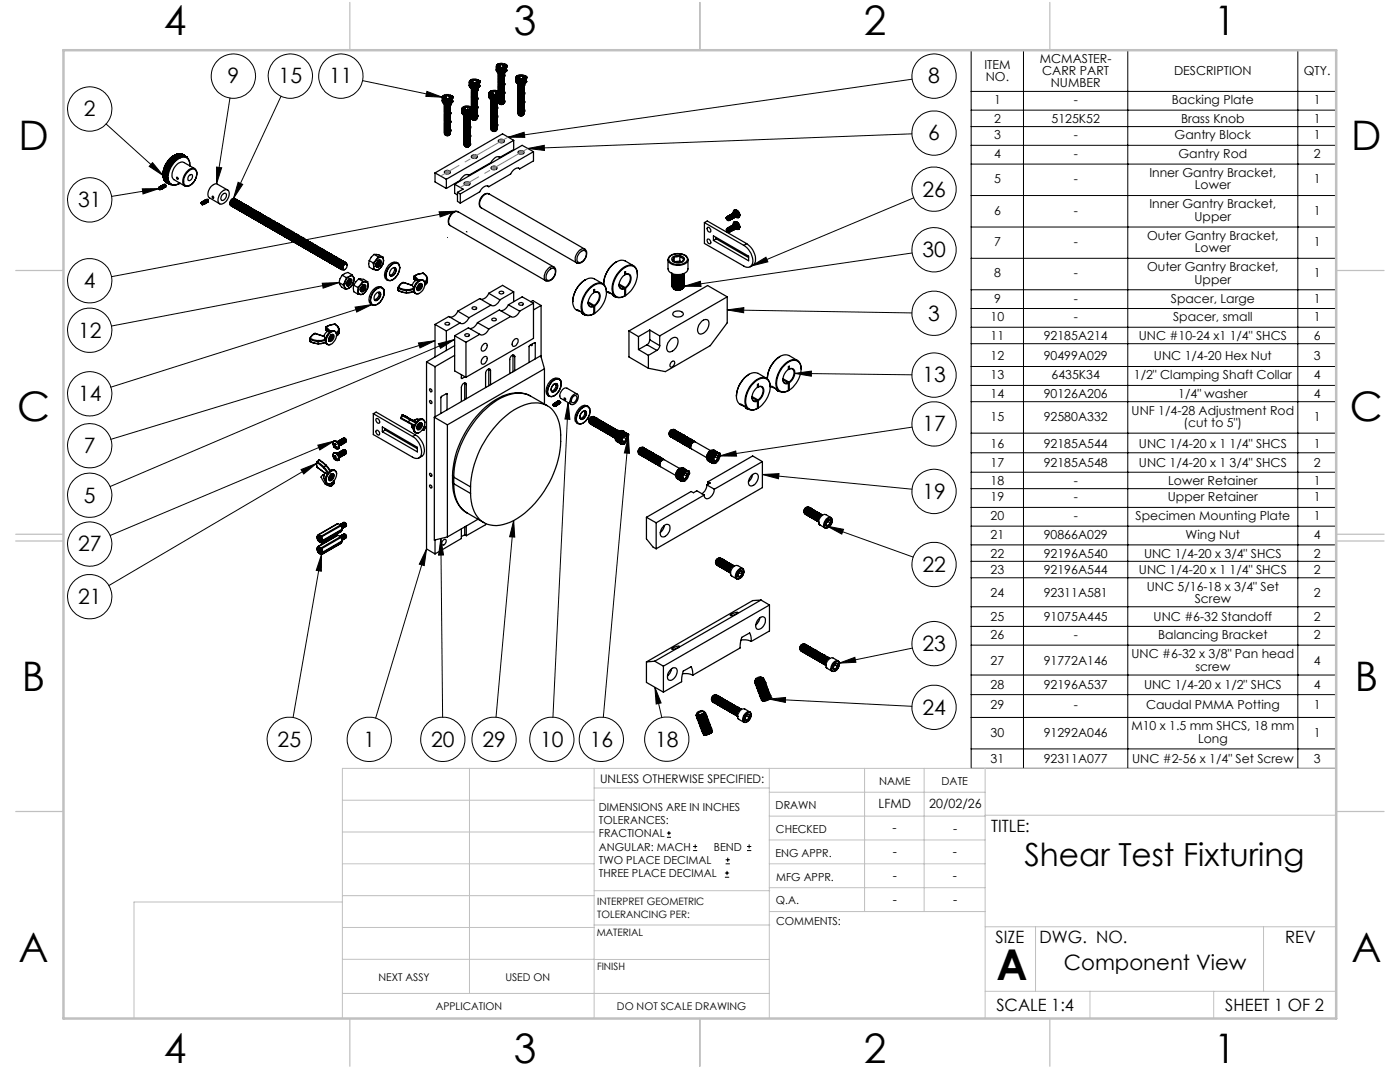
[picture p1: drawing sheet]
<svg xmlns="http://www.w3.org/2000/svg" width="279mm" height="216mm" viewBox="0 0 279 216" stroke-linecap="round" stroke-linejoin="round" font-family="sans-serif">
<defs><g id="words">
<text font-size="8.5" x="198.9" y="195.5">A</text>
<g font-size="8.1">
<text x="32.7" y="7">4</text>
<text x="102.5" y="7">3</text>
<text x="172.4" y="7">2</text>
<text x="242.2" y="7">1</text>
<text x="3.7" y="30">D</text>
<text x="269.7" y="30">D</text>
<text x="3.4" y="83.9">C</text>
<text x="269.4" y="83.9">C</text>
<text x="4.4" y="137.9">B</text>
<text x="270.4" y="137.9">B</text>
<text x="3.7" y="191.9">A</text>
<text x="269.7" y="191.9">A</text>
<text x="32.7" y="212.2">4</text>
<text x="102.5" y="212.2">3</text>
<text x="172.4" y="212.2">2</text>
<text x="242.2" y="212.2">1</text>
</g>
<text font-size="6.3" x="204.4" y="172.9">Shear Test Fixturing</text>
<g font-size="4.2">
<text x="45.4" y="16.7">9</text>
<text x="55.6" y="16.7">15</text>
<text x="65.7" y="16.7">11</text>
<text x="185.3" y="16.7">8</text>
<text x="16.7" y="23.2">2</text>
<text x="185.3" y="28">6</text>
<text x="15.6" y="41.4">31</text>
<text x="184.1" y="39.2">26</text>
<text x="184.1" y="51.3">30</text>
<text x="16.7" y="57.5">4</text>
<text x="185.3" y="64">3</text>
<text x="15.6" y="67.4">12</text>
<text x="184.1" y="76.3">13</text>
<text x="15.6" y="80">14</text>
<text x="184.1" y="86.1">17</text>
<text x="16.7" y="90.4">7</text>
<text x="16.7" y="100.3">5</text>
<text x="184.1" y="99.5">19</text>
<text x="15.6" y="110">27</text>
<text x="184.1" y="114.1">22</text>
<text x="15.6" y="120.5">21</text>
<text x="184.1" y="129.9">23</text>
<text x="184.1" y="142.6">24</text>
<text x="55.4" y="149">25</text>
<text x="72.5" y="149">1</text>
<text x="86" y="149">20</text>
<text x="96.3" y="149">29</text>
<text x="107.8" y="149">10</text>
<text x="117.7" y="149">16</text>
<text x="130.7" y="149">18</text>
<text x="212.3" y="193.5">Component View</text>
</g>
<g font-size="3.4">
<text x="197.8" y="166">TITLE:</text>
<text x="198.7" y="188.1">SIZE</text>
<text x="207.5" y="188.1">DWG. NO.</text>
<text x="256.5" y="188.2">REV</text>
<text x="198.8" y="201.7">SCALE 1:4</text>
<text x="244.5" y="201.7">SHEET 1 OF 2</text>
</g>
<g font-size="2.5">
<text x="196.5" y="13.8">ITEM</text>
<text x="196.7" y="16.2">NO.</text>
<text x="207.5" y="12.5">MCMASTER-</text>
<text x="208" y="15">CARR PART</text>
<text x="209.7" y="17.5">NUMBER</text>
<text x="234.3" y="15">DESCRIPTION</text>
<text x="260.2" y="15">QTY.</text>
<text x="198.4" y="20.8">1</text>
<text x="214.3" y="20.8">-</text>
<text x="233.9" y="20.8">Backing Plate</text>
<text x="262.2" y="20.8">1</text>
<text x="198.4" y="24.5">2</text>
<text x="198.4" y="27.8">3</text>
<text x="209.9" y="24.5">5125K52</text>
<text x="214.3" y="27.8">-</text>
<text x="234.4" y="27.8">Gantry Block</text>
<text x="235.7" y="24.5">Brass Knob</text>
<text x="262.2" y="24.5">1</text>
<text x="262.2" y="27.8">1</text>
<text x="198.4" y="31.5">4</text>
<text x="214.3" y="31.5">-</text>
<text x="229.4" y="35.3">Inner Gantry Bracket,</text>
<text x="235.2" y="31.5">Gantry Rod</text>
<text x="262.2" y="31.5">2</text>
<text x="198.4" y="36.6">5</text>
<text x="214.3" y="36.6">-</text>
<text x="229.4" y="41.6">Inner Gantry Bracket,</text>
<text x="238.5" y="37.8">Lower</text>
<text x="262.2" y="36.6">1</text>
<text x="198.4" y="42.8">6</text>
<text x="214.3" y="42.8">-</text>
<text x="228.9" y="47.9">Outer Gantry Bracket,</text>
<text x="238.4" y="44.1">Upper</text>
<text x="262.2" y="42.8">1</text>
<text x="198.4" y="49.1">7</text>
<text x="214.3" y="49.1">-</text>
<text x="238.5" y="50.3">Lower</text>
<text x="262.2" y="49.1">1</text>
<text x="198.4" y="55.4">8</text>
<text x="214.3" y="55.4">-</text>
<text x="228.9" y="54.1">Outer Gantry Bracket,</text>
<text x="238.4" y="56.6">Upper</text>
<text x="262.2" y="55.4">1</text>
<text x="197.7" y="64.1">10</text>
<text x="198.4" y="60.4">9</text>
<text x="214.3" y="60.4">-</text>
<text x="214.3" y="64.1">-</text>
<text x="233.7" y="60.4">Spacer, Large</text>
<text x="234.1" y="64.1">Spacer, small</text>
<text x="262.2" y="60.4">1</text>
<text x="262.2" y="64.1">1</text>
<text x="197.7" y="67.9">11</text>
<text x="197.7" y="71.8">12</text>
<text x="208.3" y="67.9">92185A214</text>
<text x="208.3" y="71.8">90499A029</text>
<text x="227.3" y="67.9">UNC #10-24 x1 1/4&quot; SHCS</text>
<text x="230.3" y="71.8">UNC 1/4-20 Hex Nut</text>
<text x="262.2" y="67.9">6</text>
<text x="262.2" y="71.8">3</text>
<text x="197.7" y="75.7">13</text>
<text x="209.9" y="75.7">6435K34</text>
<text x="226.3" y="75.7">1/2&quot; Clamping Shaft Collar</text>
<text x="262.2" y="75.7">4</text>
<text x="197.7" y="79.4">14</text>
<text x="197.7" y="84">15</text>
<text x="208.3" y="79.4">90126A206</text>
<text x="208.3" y="84">92580A332</text>
<text x="225.8" y="82.7">UNF 1/4-28 Adjustment Rod</text>
<text x="235.1" y="79.4">1/4&quot; washer</text>
<text x="262.2" y="79.4">4</text>
<text x="262.2" y="84">1</text>
<text x="197.7" y="89.3">16</text>
<text x="208.3" y="89.3">92185A544</text>
<text x="227.3" y="89.3">UNC 1/4-20 x 1 1/4&quot; SHCS</text>
<text x="236.2" y="85.2">(cut to 5&quot;)</text>
<text x="262.2" y="89.3">1</text>
<text x="197.7" y="93.2">17</text>
<text x="208.3" y="93.2">92185A548</text>
<text x="227.3" y="93.2">UNC 1/4-20 x 1 3/4&quot; SHCS</text>
<text x="262.2" y="93.2">2</text>
<text x="197.7" y="96.8">18</text>
<text x="197.7" y="100.1">19</text>
<text x="214.3" y="96.8">-</text>
<text x="214.3" y="100.1">-</text>
<text x="233.1" y="100.1">Upper Retainer</text>
<text x="233.1" y="96.8">Lower Retainer</text>
<text x="262.2" y="96.8">1</text>
<text x="262.2" y="100.1">1</text>
<text x="197.7" y="103.8">20</text>
<text x="197.7" y="107.5">21</text>
<text x="208.3" y="107.5">90866A029</text>
<text x="214.3" y="103.8">-</text>
<text x="226.6" y="103.8">Specimen Mounting Plate</text>
<text x="236.6" y="107.5">Wing Nut</text>
<text x="262.2" y="103.8">1</text>
<text x="262.2" y="107.5">4</text>
<text x="197.7" y="111.3">22</text>
<text x="208.3" y="111.3">92196A540</text>
<text x="228.3" y="111.3">UNC 1/4-20 x 3/4&quot; SHCS</text>
<text x="262.2" y="111.3">2</text>
<text x="197.7" y="114.6">23</text>
<text x="197.7" y="119.1">24</text>
<text x="208.3" y="114.6">92196A544</text>
<text x="208.3" y="119.1">92311A581</text>
<text x="227.3" y="114.6">UNC 1/4-20 x 1 1/4&quot; SHCS</text>
<text x="228.9" y="117.9">UNC 5/16-18 x 3/4&quot; Set</text>
<text x="262.2" y="114.6">2</text>
<text x="262.2" y="119.1">2</text>
<text x="197.7" y="123.9">25</text>
<text x="208.3" y="123.9">91075A445</text>
<text x="230.2" y="123.9">UNC #6-32 Standoff</text>
<text x="238.4" y="120.3">Screw</text>
<text x="262.2" y="123.9">2</text>
<text x="197.7" y="127.5">26</text>
<text x="214.3" y="127.5">-</text>
<text x="225.8" y="131.4">UNC #6-32 x 3/8&quot; Pan head</text>
<text x="231.1" y="127.5">Balancing Bracket</text>
<text x="262.2" y="127.5">2</text>
<text x="197.7" y="132.6">27</text>
<text x="197.7" y="137.6">28</text>
<text x="208.3" y="132.6">91772A146</text>
<text x="208.3" y="137.6">92196A537</text>
<text x="228.3" y="137.6">UNC 1/4-20 x 1/2&quot; SHCS</text>
<text x="238.6" y="133.9">screw</text>
<text x="262.2" y="132.6">4</text>
<text x="262.2" y="137.6">4</text>
<text x="197.7" y="141.6">29</text>
<text x="214.3" y="141.6">-</text>
<text x="228.7" y="141.6">Caudal PMMA Potting</text>
<text x="262.2" y="141.6">1</text>
<text x="197.7" y="147">30</text>
<text x="208.3" y="147">91292A046</text>
<text x="225.8" y="145.7">M10 x 1.5 mm SHCS, 18 mm</text>
<text x="239.1" y="148.2">Long</text>
<text x="262.2" y="147">1</text>
<text x="197.7" y="152.3">31</text>
<text x="208.3" y="152.3">92311A077</text>
<text x="225.9" y="152.3">UNC #2-56 x 1/4&quot; Set Screw</text>
<text x="262.2" y="152.3">3</text>
<text x="175.3" y="161.3">LFMD</text>
<text x="185.4" y="161.3">20/02/26</text>
<text x="178.1" y="166.1">-</text>
<text x="190.2" y="166.2">-</text>
<text x="178.2" y="170.9">-</text>
<text x="190.1" y="170.8">-</text>
<text x="178.2" y="175.6">-</text>
<text x="190.1" y="175.6">-</text>
<text x="178.2" y="180.4">-</text>
<text x="190.2" y="180.3">-</text>
</g>
<text font-size="2.4" x="119.8" y="156.2">UNLESS OTHERWISE SPECIFIED:</text>
<g font-size="2.2">
<text x="119.5" y="161.8">DIMENSIONS ARE IN INCHES</text>
<text x="154.8" y="161.4">DRAWN</text>
<text x="175.4" y="156.6">NAME</text>
<text x="187.9" y="156.7">DATE</text>
<text x="119.5" y="164.4">TOLERANCES:</text>
<text x="119.5" y="167.1">FRACTIONAL</text>
<text x="154.9" y="166.3">CHECKED</text>
<text x="119.5" y="169.7">ANGULAR: MACH</text>
<text x="119.5" y="172.4">TWO PLACE DECIMAL</text>
<text x="142.5" y="169.7">BEND</text>
<text x="154.8" y="170.9">ENG APPR.</text>
<text x="119.5" y="175">THREE PLACE DECIMAL</text>
<text x="154.9" y="175.7">MFG APPR.</text>
<text x="154.9" y="180.4">Q.A.</text>
<text x="154.9" y="184.6">COMMENTS:</text>
</g>
<g font-size="2.1">
<text x="75.5" y="195.7">NEXT ASSY</text>
<text x="100.9" y="195.7">USED ON</text>
<text x="86.9" y="201.5">APPLICATION</text>
<text x="123.1" y="201.6">DO NOT SCALE DRAWING</text>
</g>
<g font-size="2">
<text x="119.2" y="180.6">INTERPRET GEOMETRIC</text>
<text x="119.2" y="183.1">TOLERANCING PER:</text>
<text x="119.1" y="186.7">MATERIAL</text>
<text x="119.1" y="193.5">FINISH</text>
</g>
</g></defs>
<g fill="none" stroke="#000" stroke-width=".25">
<path d="M88.3 19.5v.1M88.3 19.5h.1M88.3 19.4h.1M88.3 19.4v.9a1.15 1.15 0 0 0 2 0v-.9M88.3 19.6l.1 .1M88.3 19.6h.1M88.3 19.3v.1M88.3 19.3h.1M88.3 19.6l.1 .8M88.4 19.7v.1M88.4 19.6v.1M88.4 19.3h-.1"/>
<path d="M88.4 19.2h.1M88.4 19.8h.1M88.5 19.8l-.1 .6M88.5 19.8v.7M88.5 19.1h.1M88.5 19.8l.1 .1M88.5 19.8h.1M88.6 19.1l.1-.1a.48 .48 0 0 0-.4 .6 .48 .48 0 0 0 .6 .3l1.1-.1 .2-.3v-.3M88.6 19a1.02 1.02 0 0 1 1.6 .5 1.03 1.03 0 0 1-1.8-.2zM88.6 19.9v.6M88.7 19.9h.1M88.7 19.9v.7"/>
<path d="M88.7 19.9h-.1M88.7 19.3a.64 .64 0 0 0 1.2 .1M88.7 19.3l.2 .3M88.8 19.9v.7M88.8 19.9h.1M88.8 20h.1M89 20h.1M89.1 19.1h.5M89.1 19.1l-.4 .2M89.1 19.7h.1M89.1 19.1v.6M89.1 19.7h.3"/>
<path d="M89.6 20h.1M89.6 19.1l.3 .3M89.6 19.1v.5l.3-.2M89.6 20v.6M89.8 20h-.3M89.8 19.9h.1M89.8 19.9v.7M89.9 19.9h.1M89.9 19.9h-.1M89.9 19l.1 .1M89.9 19.9v.7M90 19l.2 .2"/>
<path d="M90 19.1h.1M90 19.8h.1M90 19.8l-.1 .1M90 19.8v.7M90.1 19.8h.1M90.1 19.8h-.1M90.1 19.2h.1M90.1 19.8v.6M90.1 19.7v.1M90.2 19.7h.1M90.2 19.7l-.1 .1M90.2 19.2h.1"/>
<path d="M90.2 19.3h.1M90.2 19.7l-.1 .7M90.2 19.7v.6M90.2 19.6h.1M90.2 19.6v.1M90.2 19.3l.1 .1M90.2 19.4h.1M90.2 19.5h.1M90.3 19.4v.1M90.3 19.5l-.1 .1M93.7 17a1.1 1.1 0 0 0 .9 .8 1.1 1.1 0 0 0 1.1-.6v-.2M93.7 16.4v.1"/>
<path d="M93.7 16.4h.1M93.7 16.3v.1M93.7 16.3h.1M93.7 17h.1M93.7 17v.1M93.7 17.1h.1M93.7 16.9l.1 .4M93.7 16.3v.8M93.7 16.5h.1M93.7 16.2v.1M93.7 16.2h.1M93.7 17.1l.1 .1"/>
<path d="M93.7 16.5l.1 .8M93.8 16.6v.1M93.8 16.5h.1M93.8 16.2h-.1M93.8 16.1h.1M93.8 17.2v.1M93.8 17.3h.1M93.8 17.2h.1M93.8 16.7h.1M93.8 16.7v.6M93.8 16.1a.98 .98 0 0 1 1.7 .3 1.03 1.03 0 0 1-1.7-.2zM93.8 17.3l.1 .1"/>
<path d="M93.9 17.4h.1M93.9 16h.1M93.9 16.7l.1 .1M93.9 16.7h.1M93.9 16.7v.7M94 17.6a1.28 1.28 0 0 0 1.4 0M94 15.9l-.1 .1M94 17.4h.1M94 17.4l.1 .1M94 15.9l-.1 .1a.49 .49 0 0 0-.1 .5 .49 .49 0 0 0 .5 .3l1-.1 .3-.3-.1-.3M94 15.9h.1M94 17.4l.1-.6v.7"/>
<path d="M94.1 16.8h.1M94.1 17.5h.1M94.1 19.9h.1M94.1 19.7h.1M94.1 18.2h.1M94.1 18h.1M94.1 18.6h.1M94.1 19.4v.1M94.1 16.2a.65 .65 0 0 0 1.1 .1M94.1 16.2l.2 .3M94.2 16.8h.1M94.2 17.5h.1"/>
<path d="M94.2 16.8v.7M94.2 16.8l.1 .1M94.3 16.9h.1M94.3 16.9v.6M94.3 17.5h.1M94.3 17.5l.1 .1M94.4 16.9h.1M94.4 15.9l.6 .1M94.4 15.9l-.3 .3M94.4 17.5l.1 .1M94.4 17.6h.1M94.4 16.6h.1"/>
<path d="M94.4 15.9v.7M94.4 16.9v.7M94.4 16.6h.4M94.5 16.9h.1M94.5 17.6h.1M94.5 16.9v.7M94.6 16.9h.1M94.6 17.6h.1M94.6 16.9v.7M94.7 16.9h.1M94.7 17.6h.1M94.7 16.9v.7"/>
<path d="M94.8 17.6h.1M94.8 16.9v.7M94.9 16.9h.1M94.9 16.9h-.1M94.9 17.6h.1M94.9 16.9v.7M95 16.9h.1M95 16l.2 .3M95 17.5l-.1 .1M95 17.5h.1M95 16v.5M95 16.9v.6"/>
<path d="M95.1 16.9h.1M95.1 16.9v.6M95.2 16.8h.1M95.2 17.5h-.1M95.2 17.5h.1M95.2 16.8v.7M95.2 16.3l-.2 .2M95.2 19.9a.63 .63 0 0 1-.5 .5 .63 .63 0 0 1-.6-.3v-.1M95.2 19.7a.63 .63 0 0 1-.5 .5 .63 .63 0 0 1-.6-.3v-.1M95.2 19.5a.63 .63 0 0 1-.5 .5 .63 .63 0 0 1-.6-.3v-.1M95.2 19.3a.62 .62 0 0 1-.5 .5 .62 .62 0 0 1-.6-.4M95.2 19a.62 .62 0 0 1-.5 .6 .62 .62 0 0 1-.6-.4"/>
<path d="M95.2 18.8a.63 .63 0 0 1-.5 .5 .63 .63 0 0 1-.6-.3v-.1M95.2 18.6a.63 .63 0 0 1-.5 .5 .63 .63 0 0 1-.6-.3v-.1M95.2 18.4a.63 .63 0 0 1-.5 .5 .63 .63 0 0 1-.6-.3v-.1M95.2 18.2a.63 .63 0 0 1-.5 .5 .63 .63 0 0 1-.6-.3v-.1M95.2 18a.63 .63 0 0 1-.5 .5 .63 .63 0 0 1-.6-.3v-.1M95.2 17.7a.63 .63 0 0 1-.5 .6 .63 .63 0 0 1-.6-.3v-.1M95.3 17.6h.1M95.3 17.9h.1M95.3 18.1h.1M95.3 19.6h.1M95.3 19.8h.1M95.3 16.8h-.1"/>
<path d="M95.3 17.5h-.1M95.3 17.4h.1M95.3 17.6a.68 .68 0 0 1-.6 .4 .68 .68 0 0 1-.6-.3v-.1M95.3 19.8a.68 .68 0 0 1-.6 .4 .68 .68 0 0 1-.6-.3M95.3 19.6a.68 .68 0 0 1-.6 .4 .68 .68 0 0 1-.6-.3M95.3 19.3a.68 .68 0 0 1-1.2 .2M95.3 19.1a.68 .68 0 0 1-.6 .4 .68 .68 0 0 1-.6-.3M95.3 18.9a.68 .68 0 0 1-.6 .4 .68 .68 0 0 1-.6-.3M95.3 18.7a.69 .69 0 0 1-1.2 .1M95.3 18.5a.71 .71 0 0 1-1.2 .1M95.3 18.3a.68 .68 0 0 1-.6 .4 .68 .68 0 0 1-.6-.3M95.3 18.1a.68 .68 0 0 1-.6 .4 .68 .68 0 0 1-.6-.3"/>
<path d="M95.3 17.9a.68 .68 0 0 1-.6 .4 .68 .68 0 0 1-.6-.3M95.3 17.6a.66 .66 0 0 1-.6 .5 .66 .66 0 0 1-.6-.4M95.3 18.5h.1M95.3 18.7h.1M95.3 17.4v-.6v.7M95.3 17.4v.1M95.3 15.9h.1M95.4 15.9l.1 .2M95.4 16.7v.7M95.4 16.7h.1M95.4 16.7l-.1 .1M95.4 17.4h-.1"/>
<path d="M95.4 17.4h.1M95.4 15.9v.1M95.5 16.7h.1M95.5 16.7h-.1M95.5 16.1h.1M95.5 17.3l-.1 .1M95.5 17.3h.1M95.6 16.5h.1M95.6 16.6l-.1 .7M95.6 16.1h.1M95.6 17.2h.1M95.6 16.5v.1"/>
<path d="M95.6 16.5l-.1 .8M95.6 16.2h.1M95.6 17.2v.1M95.6 16.6v.6M95.6 16.2v.1M95.6 16.3h.1M95.6 16.3v.1M95.6 16.4h.1M95.6 16.4v.1M95.6 17.1v.1M95.6 17.1h.1M95.6 17v.1"/>
<path d="M95.6 17h.1M95.6 16.9a.97 .97 0 0 1-1.5 .6l-.3-.2M95.6 16.3v.8M97.6 18.7h.1M97.6 19.3h.1M97.6 19.3v.1M97.6 19.2l.1 .3M97.6 18.6v.8a1.15 1.15 0 0 0 2 0v-.8M97.6 18.6h.1M97.6 18.8h.1M97.6 18.6v.1M97.6 18.5v.1"/>
<path d="M97.6 18.5h.1M97.6 19.4h.1M97.6 19.4l.1 .1M97.6 18.7v.7M97.7 18.8l.1 .1M97.7 19.5h.1M97.7 19.5l.1 .1M97.7 18.8h.1M97.7 18.8v.7M97.7 18.4l-.1 .1M97.7 18.4h.1M97.8 18.9v.7"/>
<path d="M97.8 18.3l-.1 .1M97.8 18.3h.1M97.8 18.3a1.02 1.02 0 0 1 1.7 .3 1.05 1.05 0 0 1-1.8-.1zM97.8 19.6h.1M97.8 19.5h.1M97.8 18.9v.1M97.8 19h.1M97.9 19h.1M97.9 19.6v.1M97.9 19.6h.1M97.9 19l-.1 .6M97.9 19.9a1.5 1.5 0 0 0 1.4 0"/>
<path d="M97.9 19.7h.1M97.9 18.2a.48 .48 0 0 0-.2 .6 .48 .48 0 0 0 .5 .3l1.1-.1 .2-.3v-.3M97.9 19v.7M98 19l.1 .1M98 19h.1M98 19.7l.1 .1M98 19.7h.1M98 18.2h-.1M98 19v.7M98 19h-.1M98 18.5a.64 .64 0 0 0 1.2 .1M98 18.5l.2 .3"/>
<path d="M98 19.9a.6 .6 0 0 0 .6 .4 .6 .6 0 0 0 .6-.4M98.1 19.1h.1M98.1 19.8h.1M98.1 19.1l.1 .1M98.1 19.1v.7M98.2 19.8v-.7v.7M98.2 19.8h.1M98.2 19.2h.2M98.2 19.8h.2M98.4 19.2v.6M98.4 19.2h.1M98.4 19.8h.1"/>
<path d="M98.4 18.2l.6 .1M98.4 18.2l-.4 .3M98.4 18.8h.1M98.4 18.2v.6M98.4 18.8l.3 .1M98.5 19.8h.1M98.5 19.8v-.6v.6M98.5 19.2h.3M98.5 19.8h.2M98.7 19.2h.1M98.7 19.8h.1M98.7 19.2v.6"/>
<path d="M98.8 19.2h.1M98.8 19.8h.1M98.8 19.2v.6M98.8 19.2h.2M99 19.8v-.7v.7M99 18.3l.2 .3M99 19.8h-.2M99 19.8h.1M99 18.3v.5l.2-.2M99.1 19.1h.1M99.1 19.1l-.1 .1M99.1 19.8h-.1"/>
<path d="M99.1 19.8h.1M99.1 13.4h.1M99.1 13.3h.1M99.1 13.2v.1M99.1 13.2h.1M99.1 13.1v.1M99.1 13.1h.1M99.1 13.9h.1M99.1 13.9v.1M99.1 14h.1M99.1 14v.1M99.1 13.8v.3"/>
<path d="M99.1 13.1v.9M99.1 19.1v.7M99.1 14.1h.1M99.1 13.4v.7M99.2 13.5h.1M99.2 13.4h.1M99.2 13h.1M99.2 14.1v.1M99.2 14.1h.1M99.2 13.4v.8M99.2 19.9h.1M99.2 19.9a.68 .68 0 0 1-.6 .4 .68 .68 0 0 1-.6-.3"/>
<path d="M99.2 12.9v.1M99.2 14.2h.1M99.2 19h.1M99.2 19l-.1 .1M99.2 19.7l-.1 .1M99.2 19.7h.1M99.2 13.5l.1 .1M99.2 12.9h.1M99.2 14.2l.1 .1M99.2 18.2h.1M99.2 13.5v.7M99.2 19v.7"/>
<path d="M99.3 18.2l.2 .2M99.3 18.2h.1M99.3 14.3v-.7v.7M99.3 14.3h.1M99.3 19h.1M99.3 19h-.1M99.3 19.6l-.1 .1M99.3 19.6h.1M99.3 13.6l.1 .1M99.3 12.8a1.17 1.17 0 0 1 1.7 .3 1.02 1.02 0 0 1-1.8 0zM99.3 14.5a1.28 1.28 0 0 0 1.5 0M99.3 19v.6"/>
<path d="M99.4 18.9h.1M99.4 18.9l-.1 .1M99.4 19.6h-.1M99.4 13.7h.1M99.4 14.3h.1M99.4 13.7v.6M99.4 18.9v.7M99.4 18.3h.1M99.4 19.6h.1M99.4 17h.1M99.4 16.8h.1M99.4 15.3h.1"/>
<path d="M99.4 15.1h.1M99.4 18.3l.1 .1M99.4 19.5v.1M99.4 14.3l.1 .1M99.4 14.6h.1M99.4 15.7h.1M99.4 16.5v.1M99.4 17.6v.1M99.4 17.9h.1M99.4 19.8h.1M99.5 18.8h.1M99.5 18.8l-.1 .1"/>
<path d="M99.5 18.4h.1M99.5 19.5l-.1 .1M99.5 13.1a.66 .66 0 0 0 1.1 .1M99.5 13.1l.2 .3M99.5 18.2v.2M99.5 18.8v.7M99.5 19.5h.1M99.6 18.7h.1M99.5 18.4l.1 .1M99.5 14.4h.1M99.6 18.8h-.1M99.6 18.5h.1"/>
<path d="M99.6 18.5v.1M99.6 18.6h.1M99.6 18.6v.1M99.6 19.4l-.1 .1M99.6 19.4h.1M99.6 13.7l.1 .1M99.6 13.7h.1M99.6 14.4h.1M99.6 13.7v.7M99.6 18.7l-.1 .8M99.6 13.7h-.1M99.6 19.3v.1"/>
<path d="M99.6 19.3h.1M99.6 19.2a1.11 1.11 0 0 1-1.8 .4l-.1-.1M99.7 13.8h.1M99.7 14.4h.1M99.7 13.8v.6M99.8 14.4v.1M99.8 13.8v.6M99.8 14.4h.1M99.8 13.8h.2M99.8 13.8h.1M99.8 12.8l.6 .1M99.8 12.8l-.3 .3"/>
<path d="M99.8 14.5h.2M99.8 13.5h.1M99.8 12.8v.7M99.8 13.8v.7M99.8 13.5h.4M100 13.8v.7M100 13.8h.1M100 14.5h.1M100.1 13.8h.1M100.1 14.5h.1M100.1 13.8v.7M100.2 13.8h.1"/>
<path d="M100.2 14.5h.1M100.3 13.8h.1M100.3 14.4h.1M100.3 14.5h.1M100.3 13.8v.7M100.4 12.9l.2 .3M100.4 12.9v.5l.2-.2M100.4 13.8h.1M100.4 13.8h-.1M100.4 14.4l-.1 .1M100.4 14.4h.1M100.4 13.8v.6"/>
<path d="M100.5 13.7l.1 .7M100.5 13.7h.1M100.5 13.7l-.1 .1M100.5 14.4h-.1M100.5 14.4h.1M100.5 13.7v.7M100.6 14.4h.1M100.6 14.5h.1M100.6 15h.1M100.6 15.2h.1M100.6 16.7h.1M100.6 16.9h.1"/>
<path d="M100.6 18.4h.1M100.6 18.6h.1M100.6 19.8a.61 .61 0 0 1-.5 .5 .61 .61 0 0 1-.6-.4M100.6 19.6a.61 .61 0 0 1-.5 .5 .61 .61 0 0 1-.6-.4M100.6 19.4a.68 .68 0 0 1-1.1 .3M100.6 19.2a.69 .69 0 0 1-1 .3 .68 .68 0 0 0 1-.2M100.6 18.9a.66 .66 0 0 1-1 .4M100.6 18.7a.66 .66 0 0 1-1 .4M100.6 18.5a.66 .66 0 0 1-1 .4M100.6 18.3a.66 .66 0 0 1-1 .4l.7 .1 .3-.4M100.6 18.1a.66 .66 0 0 1-1.1 .3M100.6 17.9a.61 .61 0 0 1-.5 .5 .61 .61 0 0 1-.6-.4"/>
<path d="M100.6 17.6a.6 .6 0 0 1-.5 .6 .6 .6 0 0 1-.6-.4M100.6 17.4a.61 .61 0 0 1-.5 .5 .61 .61 0 0 1-.6-.4M100.6 17.2a.61 .61 0 0 1-.5 .5 .61 .61 0 0 1-.6-.4M100.6 17a.61 .61 0 0 1-.5 .5 .61 .61 0 0 1-.6-.4M100.6 16.8a.61 .61 0 0 1-.5 .5 .61 .61 0 0 1-.6-.4M100.6 16.6a.61 .61 0 0 1-.5 .5 .61 .61 0 0 1-.6-.4M100.6 16.4a.61 .61 0 0 1-.5 .5 .61 .61 0 0 1-.6-.4M100.6 16.2a.61 .61 0 0 1-.5 .4 .61 .61 0 0 1-.6-.3M100.6 15.9a.6 .6 0 0 1-.5 .5 .6 .6 0 0 1-.6-.3M100.6 15.7a.61 .61 0 0 1-.5 .5 .61 .61 0 0 1-.6-.4M100.6 15.5a.61 .61 0 0 1-.5 .5 .61 .61 0 0 1-.6-.4M100.6 15.3a.61 .61 0 0 1-.5 .5 .61 .61 0 0 1-.6-.4"/>
<path d="M100.6 15.1a.61 .61 0 0 1-.5 .5 .61 .61 0 0 1-.6-.4M100.6 14.9a.61 .61 0 0 1-.5 .4 .61 .61 0 0 1-.6-.3M100.6 14.6a.61 .61 0 0 1-.5 .5 .61 .61 0 0 1-.6-.4M100.6 14.5a.62 .62 0 0 1-.5 .4 .62 .62 0 0 1-.6-.4M100.6 19.9a.66 .66 0 0 1-.5 .5 .66 .66 0 0 1-.7-.4M100.6 19.7a.71 .71 0 0 1-1.2 .1M100.6 19.5a.68 .68 0 0 1-1.1 .2M100.6 19a.66 .66 0 0 1-1 .4M100.6 18.9l-.3 .3h-.7M100.6 18.6l-.3 .4-.7-.1M100.6 18.2a.69 .69 0 0 1-1 .3M100.6 18a.68 .68 0 0 1-.5 .4 .68 .68 0 0 1-.7-.3"/>
<path d="M100.6 17.8a.71 .71 0 0 1-1.2 .1M100.6 17.5a.67 .67 0 0 1-.5 .5 .67 .67 0 0 1-.7-.3M100.6 17.3a.68 .68 0 0 1-.5 .4 .68 .68 0 0 1-.7-.3M100.6 17.1a.68 .68 0 0 1-.5 .4 .68 .68 0 0 1-.7-.3M100.6 16.9a.68 .68 0 0 1-.5 .4 .68 .68 0 0 1-.7-.3M100.6 16.7a.68 .68 0 0 1-.5 .4 .68 .68 0 0 1-.7-.3M100.6 16.4a.67 .67 0 0 1-.5 .5 .67 .67 0 0 1-.7-.3M100.6 16.2a.68 .68 0 0 1-.5 .4 .68 .68 0 0 1-.7-.3M100.6 16a.68 .68 0 0 1-.5 .4 .68 .68 0 0 1-.7-.3M100.6 15.8a.69 .69 0 0 1-1.2 .1M100.6 15.6a.71 .71 0 0 1-1.2 .1M100.6 15.4a.68 .68 0 0 1-.5 .4 .68 .68 0 0 1-.7-.3"/>
<path d="M100.6 15.2a.68 .68 0 0 1-.5 .4 .68 .68 0 0 1-.7-.3M100.6 15a.68 .68 0 0 1-.5 .4 .68 .68 0 0 1-.7-.3M100.6 14.7a.65 .65 0 0 1-.5 .5 .65 .65 0 0 1-.7-.4M100.6 14.5a.71 .71 0 0 1-1.2 .1M100.6 15.6h.1M100.6 15.8h.1M100.6 17.7v.1M100.6 18.8v.1M100.6 19.7h.1M100.6 19.9h.1M100.7 13.7h.1M100.7 13.7h-.1"/>
<path d="M100.7 14.3l-.1 .1M100.7 14.3h.1M100.7 13.7v.6M100.8 12.8h.1M100.8 13.6l-.1 .1M100.8 12.8h-.1h.1a.4 .4 0 0 1 .2 .4 .4 .4 0 0 1-.3 .4 1.06 1.06 0 0 1-1.6-.4l.2-.3M100.8 14.3h-.1M100.8 14.3h.1M100.8 14.3v-.7v.7M100.9 13.5h.1M100.9 12.9h.1M100.9 12.9l.1 .1"/>
<path d="M100.9 14.2l-.1 .1M100.9 14.2h.1M100.9 13.5v.7M101 13.4h.1M101 13.5l-.2 .1M101 13h.1M101 13.1h.1M101 14.1l-.1 .1M101 14.1h.1M101 13.3v.1M101 13.1v.1M101 14v.1"/>
<path d="M101 13.3v.8M101 14h.1M101 13.2h.1M101 13.2v.1M101 13.3h.1M101 13.9h.1M101 13.8a1.14 1.14 0 0 1-1.9 .3M101 13.2v.9a1.15 1.15 0 0 1-1.9 0v-.2M103 15.6h.1M103 15.5v.1M103 15.5h.1M103 16.2h.1"/>
<path d="M103 16.2v.1M103 16.1l.1 .3M103 16.3a1.15 1.15 0 0 0 2 0M103 15.5v.8M103 15.7h.1M103 15.4v.1M103 15.4h.1M103 15.3v.1M103 16.3h.1M103 16.3l.1 .1M103.1 15.7l.1 .1M103.1 15.7h.1"/>
<path d="M103.1 15.3l-.1 .1M103.1 15.3h.1M103.1 16.4h.1M103.1 15.7v.7M103.2 15.8v.1M103.2 15.8h.1M103.2 15.8v.7M103.2 16.4v.1M103.2 16.5h.1M103.2 16.4h.1M103.2 15.2l-.1 .1M103.2 15.9v.6"/>
<path d="M103.3 15.1h.1M103.3 15.9h.1M103.3 15.8v.1M103.3 16.5v.1M103.3 16.5h.1M103.3 15.8l-.1 .1M103.3 15.8v.7M103.3 15.1a.98 .98 0 0 1 1.5 .4 1.03 1.03 0 0 1-1.7-.1zM103.3 16.7a1.28 1.28 0 0 0 1.4 0M103.3 16.6h.1M103.3 15.9v.7M103.4 15.9l.1 .1"/>
<path d="M103.4 15.9h.1M103.4 16.6l.1 .1M103.4 16.6h.1M103.4 15.1a.47 .47 0 0 0-.3 .5 .47 .47 0 0 0 .5 .4 .84 .84 0 0 0 1.3-.7M103.4 15.9v.7M103.4 15.9h-.1M103.4 18.8h.1M103.4 18.6h.1M103.4 17.1h.1M103.4 16.9h.1M103.4 17.7v.1M103.4 19.7h.1"/>
<path d="M103.4 19.9h.1M103.4 15.4a.64 .64 0 0 0 1.2 .1M103.4 15.4l.2 .3M103.4 16.8a.6 .6 0 0 0 .6 .4 .6 .6 0 0 0 .6-.4M103.5 16v.7M103.5 16h.1M103.5 16.7h.1M103.6 16h.1M103.6 16.7h.1M103.6 16.1h.2M103.6 16.7h.2M103.6 16v.7"/>
<path d="M103.8 16.1h.1M103.8 16.7h.1M103.8 16.1v.6M103.8 15.7h.1M103.8 15.1l.6 .1M103.8 15.1l-.4 .3M103.8 15.1v.6M103.8 15.7l.3 .1M103.9 16.1h.1M103.9 16.7h.1M103.9 16.1v.6M104 16.7h.1"/>
<path d="M104 16.1h.1M104 16.1v.6M104.1 16.7h.1M104.1 16.1v.6M104.2 16.1h.1M104.2 16.1h-.1M104.2 16.7h.1M104.2 16.1v.6M104.2 16.1h.2M104.4 16h.1M104.4 15.2l.2 .3M104.4 16.7h-.2"/>
<path d="M104.4 16.7h.1M104.4 15.2v.5l.2-.2M104.4 16v.7M104.5 16h.1M104.5 16.7h-.1M104.5 16.7h.1M104.5 16v.7M104.6 19.9a.62 .62 0 0 1-.6 .5 .62 .62 0 0 1-.6-.3v-.1M104.6 19.7a.62 .62 0 0 1-.6 .5 .62 .62 0 0 1-.6-.3v-.1M104.6 19.5a.63 .63 0 0 1-.5 .5 .63 .63 0 0 1-.7-.3v-.1M104.6 19.3a.63 .63 0 0 1-.5 .5 .63 .63 0 0 1-.7-.3v-.1M104.6 19a.63 .63 0 0 1-.5 .6 .63 .63 0 0 1-.7-.3v-.1"/>
<path d="M104.6 18.8a.63 .63 0 0 1-.5 .5 .63 .63 0 0 1-.7-.3v-.1M104.6 18.6a.63 .63 0 0 1-.5 .5 .63 .63 0 0 1-.7-.3v-.1M104.6 18.4a.63 .63 0 0 1-.5 .5 .63 .63 0 0 1-.7-.3v-.1M104.6 18.2a.62 .62 0 0 1-.6 .5 .62 .62 0 0 1-.6-.3v-.1M104.6 18a.62 .62 0 0 1-.6 .5 .62 .62 0 0 1-.6-.3v-.1M104.6 17.7a.63 .63 0 0 1-.5 .6 .63 .63 0 0 1-.7-.3v-.1M104.6 17.5a.63 .63 0 0 1-.5 .5 .63 .63 0 0 1-.7-.3v-.1M104.6 17.3a.63 .63 0 0 1-.5 .5 .63 .63 0 0 1-.7-.3v-.1M104.6 17.1a.63 .63 0 0 1-.5 .5 .63 .63 0 0 1-.7-.3v-.1M104.6 16.9a.63 .63 0 0 1-.5 .5 .63 .63 0 0 1-.7-.3v-.1M104.6 16.8h.1M104.6 17h.1"/>
<path d="M104.6 18.5h.1M104.6 18.7h.1M104.6 15.9l-.1 .1M104.6 16.6l-.1 .1M104.6 16.6h.1M104.6 19.8a.71 .71 0 0 1-1.2 .1M104.6 19.6a.68 .68 0 0 1-1.2 .1M104.6 19.4a.68 .68 0 0 1-.6 .4 .68 .68 0 0 1-.6-.3M104.6 19.2a.68 .68 0 0 1-.6 .4 .68 .68 0 0 1-.6-.3M104.6 19a.69 .69 0 0 1-1.2 0M104.6 18.7a.68 .68 0 0 1-.6 .5 .68 .68 0 0 1-.6-.4M104.6 18.5a.68 .68 0 0 1-.6 .4 .68 .68 0 0 1-.6-.3"/>
<path d="M104.6 18.3a.65 .65 0 0 1-.6 .4 .65 .65 0 0 1-.6-.3M104.6 18.1a.68 .68 0 0 1-.6 .4 .68 .68 0 0 1-.6-.3M104.6 17.9a.69 .69 0 0 1-1.2 .1M104.6 17.7a.71 .71 0 0 1-1.2 .1M104.6 17.4a.68 .68 0 0 1-.6 .4 .68 .68 0 0 1-.6-.3M104.6 17.2a.68 .68 0 0 1-.6 .4 .68 .68 0 0 1-.6-.3M104.6 17a.68 .68 0 0 1-.6 .4 .68 .68 0 0 1-.6-.3M104.6 16.8a.68 .68 0 0 1-.6 .4 .68 .68 0 0 1-.6-.3M104.6 17.6v.1M104.6 17.9h.1M104.6 18.9v.1M104.6 19.8h.1"/>
<path d="M104.6 16.6v-.7v.7M104.6 15.1h.1M104.7 15.1l.2 .2M104.7 15.1h.1M104.7 15.9v.6M104.7 15.9h.1M104.7 15.9h-.1M104.7 16.5l-.1 .1M104.7 16.5h.1M104.8 15.8h.1M104.8 15.8l-.1 .1M104.8 15.2h.1"/>
<path d="M104.8 16.5h-.1M104.8 16.4h.1M104.8 15.2l.1 .1M104.8 16.4v.1M104.8 15.8v.7M104.9 15.7h.1M104.9 15.7l-.1 .1M104.9 15.3h.1M104.9 16.4h-.1M104.9 16.4h.1M104.9 15.7v.7M104.9 15.3l.1 .1"/>
<path d="M105 15.6h.1M105 15.6l-.1 .1M105 15.4h.1M105 15.4v.1M105 15.5h.1M105 16.3l-.1 .1M105 16.3h.1M105 16.2v.1M105 16.2h.1M105 15.5v.8M105 15.5v.1M105 16.1a1.13 1.13 0 0 1-1.9 .3"/>
<path d="M31.7 37.5l.2-.1 .2 .2v.2M31.7 37.5a.2 .2 0 0 1 .3 0 .2 .2 0 0 1-.2 .3M31.7 37.5v-.1a.24 .24 0 0 1 .3 .2 .24 .24 0 0 1-.1 .2M31.7 37.5v.1M31.7 37.6l.1 .2M31.7 37.6l.2 .2M31.7 37.4h.1M31.7 37.4l.3 .2M31.7 37.4a.29 .29 0 0 1 .3 .1 .29 .29 0 0 1 .1 .3M31.7 37.6l.1 .1M31.8 37.5l-.1 .1M31.8 37.7h.1"/>
<path d="M31.8 37.5h.1M31.8 37.3a.31 .31 0 0 1 .3 .1 .31 .31 0 0 1 0 .3h.1M31.8 37.3h.1M31.8 37.8h.1M31.9 37.4l.2 .2M31.9 37.5v.1M31.9 37.6h.1M31.9 37.5h.1M31.9 37.5l-.2 .1M31.9 37.6l-.1 .1M31.9 37.3h.1M31.9 37.3a.33 .33 0 0 1 .3 .4"/>
<path d="M31.9 37.6v.1M31.9 37.7h.1M32 37.2h.1M32 37.2a.33 .33 0 0 1 .3 .5v-.1M32.1 37.8h.1M32.1 37.1h.1M32.1 37.1l.2 .1 .1 .4M32.2 37.1h-.1a.31 .31 0 0 1 .3 .1 .31 .31 0 0 1 .1 .4M32.2 37.7h.1M32.2 37.1h.1M32.2 37.1a.33 .33 0 0 1 .4 .4M32.3 37l.4 .3-.1 .2"/>
<path d="M32.3 37h.1M32.4 37.6h.1M32.4 37a.31 .31 0 0 1 .3 .1 .31 .31 0 0 1 0 .3M32.5 37.6h.1M32.5 36.9h.1M32.5 36.9a.3 .3 0 0 1 .3 .2 .3 .3 0 0 1 0 .3M32.5 34.8l.1 .2M32.5 35l.1 .1M32.6 36.9h.2l.1 .4M32.6 35h.1M32.6 34.7h.1M32.6 35.1l.1 .2"/>
<path d="M32.6 35.3v.1M32.6 34.4l.1 .2M32.6 34.7l.1 .3M32.6 34.7l-.1 .1M32.6 35.1h.1M32.6 37.5h.1M32.6 35h-.1M32.6 35.3h.1M32.6 35.4l.1 .2M32.6 35.4h.1M32.6 34.3v.1M32.6 34.4h.1"/>
<path d="M32.6 34.3h.1M32.6 36.8h.1M32.6 36.8a.33 .33 0 0 1 .3 .5M32.6 34l.1 .3M32.6 34h.1M32.7 35.6h.1M32.7 35h-.1M32.7 35.3h-.1M32.7 35.3l-.1 .1M32.7 35.3l.1 .2M32.7 35.7l.1 .1M32.7 35.7h.1"/>
<path d="M32.7 33.9v.1M32.7 34v.2M32.7 34h-.1M32.7 34.6l-.1 .1M32.7 34.6l.1 .3M32.7 35l-.1 .1M32.7 35l.1 .2M32.7 33.9h.1M32.7 35.3h.1M32.7 34.6h.1M32.7 35h.1M32.7 35.6v.1"/>
<path d="M32.7 37.4h.1M32.7 36.8l.3 .1M32.7 34.3h-.1M32.7 35.6l.2 .2M32.7 33.7l.1 .2M32.7 34.3l-.1 .1M32.7 34.3l.1 .2M32.7 34.3h.1M32.7 33.7h.1M32.8 35.8v.1M32.8 35.6h-.1M32.8 35.9l.1 .2"/>
<path d="M32.8 35.9h.1M32.8 33.6v.3M32.8 33.6l-.1 .1M32.8 33.6h.1M32.8 35.2l-.1 .1M32.8 34.9l-.1 .1M32.8 33.5v.1M32.8 33.9h-.1M32.8 34.9l.1 .2M32.8 34.9h.1M32.8 35.2h.1M32.8 35.2l.1 .3"/>
<path d="M32.8 35.8h.1M32.8 36.8l.2 .1M32.8 35.5l-.1 .1M32.8 35.9l.2 .2M32.8 33.9l-.1 .1M32.8 33.9l.1 .2M32.8 34.5l-.1 .1M32.8 33.9h.1M32.8 34.5l.1 .3M32.8 35.2l.2 .3M32.8 35.5h.1M32.8 35.6l.2 .1"/>
<path d="M32.8 34.5h.1M32.9 37.3h.1M32.9 36.8h.1M32.9 36.8l.2 .3-.1-.2M32.9 35.5l-.1 .1M32.9 35.8l-.1 .1M32.9 34.5l-.2 .1M32.9 34.5l.1 .3M32.9 35.5l.1 .2M32.9 35.5h.1M32.9 36.8l.1 .1M32.9 33.3l.1 .2"/>
<path d="M32.9 36.1h.1M32.9 35.8h-.1M32.9 36.1l.2 .2M32.9 36.1v.1M32.9 33.2l.1 .3M32.9 33.2v.1M32.9 33.3v.2M32.9 34.1l-.2 .1M32.9 34.2l-.2 .1M32.9 34.2l.1 .2M32.9 33.3h.1M32.9 35.8h.1"/>
<path d="M32.9 36.9h.1M32.9 36.8l.2 .3M32.9 35.1l-.1 .1M32.9 36.2l.2 .1M32.9 33.2h.1M32.9 33.5h-.1M32.9 33.5l-.1 .1M32.9 33.5l.1 .3M32.9 34.1l.1 .3M32.9 34.1h.1M32.9 34.8l-.1 .1M32.9 35.1l.2 .3"/>
<path d="M32.9 35.5h-.1M32.9 35.8l.2 .2M32.9 33.5h.1M32.9 34.1v.1M32.9 35.1h.1M33 36.9v.3M33 35.5h-.1M33 33.5l.1 .3M33 33.5l-.2 .1M33 34.7l-.2 .2M33 36.1h-.1M33 36.1l.2 .2"/>
<path d="M33 33.5h.1M33 34.8l.1 .2M33 35.1l.1 .3M33 34.8l-.2 .1M33 35.5l.1 .2M33 36.1h.1M33 34.7v.1M33 35.5h.1M33 34.7l-.1 .1M33 33.8l-.2 .1M33 33.8l.1 .2M33 34.4l.1 .3"/>
<path d="M33 34.4l-.1 .1M33 34.4l-.2 .1M33 35.7h.1M33 35.7l-.1 .1M33 35.8l.2 .2M33 35.8h-.1M33 33.8h.1M33 34.4h.1M33 35.8h.1M33.1 35.8h-.2M33.1 36.1h-.1M33.1 33.8v.2"/>
<path d="M33.1 34.4l-.2 .1M33.1 33.8l-.3 .1M33.1 36.3h.1M33.1 32.9v.2M33.1 34.4l.1 .3M33.1 33.8h.1M33.1 35.8l.1 .2M33.1 36.1l.1 .1M33.1 36.1l.1 .2M33.1 36.1h.1M33.1 32.9h.1M33.1 35.1l.1 .2"/>
<path d="M33.1 35.1h-.1M33.1 35l-.2 .1M33.1 35.4h.1M33.1 35.4l-.1 .1M33.1 35.4l.2 .2M33.1 35h.1M33.1 35.1h.1M33.1 34l-.2 .1M33.1 34.1l.1 .2M33.1 35.4l-.2 .1M33.1 33.1l.1 .3M33.1 33.1l-.2 .1"/>
<path d="M33.1 35l-.1 .1M33.1 36.3l.2 .1M33.1 34l.1 .3M33.1 34.1h-.2M33.1 34.1h.1M33.1 34h.1M33.1 34.7l.2 .3M33.1 34.7l-.1 .1M33.1 33.1h.1M33.1 35.7h-.1M33.1 36.1l.2 .1M33.1 36h.1"/>
<path d="M33.1 36l-.1 .1M33.1 32.8h.1M33.1 35.7h.1M33.1 34.7h.1M33.2 34.7l.1 .2M33.2 35.7l.1 .2M33.2 35.7l-.1 .1M33.2 36l-.1 .1M33.2 34.7h-.2M33.2 33.4l-.2 .1M33.2 33.4v.3M33.2 35.7h.1"/>
<path d="M33.2 36.3h.1M33.2 33.4h.1M33.2 36.3h-.1M33.2 33.4l.1 .3M33.2 34.3l-.2 .1M33.2 36h.1M33.2 36h-.1M33.2 36.3l.2 .1M33.2 35.3l-.1 .1M33.2 35.3l.2 .2-.1-.2M33.2 34.3l.1 .3M33.2 36l.2 .2"/>
<path d="M33.2 34.3l-.1 .1M33.2 33.7l.1 .2M33.2 33.7l-.1 .1M33.2 34.3h.1M33.2 35.3h.1M33.2 36.2h.1M33.2 33.7h.1M33.2 36.2v.1M33.3 35l-.2 .1M33.3 35l.1 .2M33.3 35.7h-.1M33.3 35.7l.1 .1"/>
<path d="M33.3 35.6l.1 .2M33.3 33.7l-.2 .1M33.3 33.7v.2M33.3 35.3l-.2 .1M33.3 34.9l-.2 .1M33.3 32.6v.1M33.3 35h-.2M33.3 35h.1M33.3 35.6l-.2 .1M33.3 36.3l.2 .1M33.3 32.6h.1M33.3 34.9h.1"/>
<path d="M33.3 34.9v.1M33.3 35.6h.1M33.3 36.2l-.1 .1M33.3 36.2h.1M33.3 35.6l-.1 .1M33.3 32.6v.2M33.3 32.5v.1M33.3 36.4h.1M33.3 32.5v.2M33.3 32.7l-.2 .1M33.3 32.8h-.2M33.3 32.8v.2"/>
<path d="M33.3 33.9l-.2 .1M33.3 34.6l-.1 .1M33.3 35.9h.1M33.3 35.9l-.1 .1M33.3 33.9h.1M33.3 34.6h.1M33.3 32.8h.1M33.3 32.7v.1M33.3 35.6v.1M33.3 36.2v.1M33.3 34.6l.1 .2zM33.3 33.9l.1 .3"/>
<path d="M33.3 36.2l.2 .2M33.3 35.9l.2 .2zM33.3 33.1l.1 .2M33.3 34l.1 .2M33.3 34.6l.1 .1M33.3 32.8l.1 .2M33.3 33l-.2 .1M33.3 34h-.2M33.3 34h.1M33.3 33.1h-.2M33.3 32.7h.1M33.3 36.4l.3 .2"/>
<path d="M33.3 32.5h.1M33.3 33h.1M33.4 35.6h-.1M33.4 35.2l-.1 .1M33.4 35.2h.1M33.4 35.2l-.2 .1M33.4 35.6h.1M33.4 33l-.3 .1M33.4 33v.3M33.4 36.4l.2 .2M33.4 36.4h.1M33.4 34.9l-.1 .1"/>
<path d="M33.4 34.9h.1M33.4 34.9h-.1M33.4 34.2l-.2 .1M33.4 34.2l.1 .3M33.4 36.2h-.1M33.4 36.2l.2 .2M33.4 36.2h.1zM33.4 35.9h-.1M33.4 35.8h.1M33.4 33.3l-.2 .1M33.4 33.3l.1 .2M33.4 34.2h.1"/>
<path d="M33.4 36.2h.1M33.4 34.2l.1 .3-.2 .1M33.4 33.3h.1M33.4 36.4l.3 .2M33.5 34.5l-.2 .1M33.5 33.6v.2M33.5 36.4l.2 .2M33.5 36.4h.1M33.5 33.5l-.2 .2M33.5 33.6l-.2 .1M33.5 33.6h.1M33.5 33.5h.1"/>
<path d="M33.5 32.2v.2M33.5 32.4l-.2 .1M33.5 32.4v.3M33.5 32.2h.1M33.5 32.4h.1M33.5 33.9h-.2M33.5 33.9l.1 .2M33.5 33.8l.1 .3M33.5 33.8l.2-.1-.2 .1M33.5 33.8l-.2 .1M33.5 32.4l.1 .3M33.5 32.7h-.2"/>
<path d="M33.5 33.9h.1M33.5 33.8h.1M33.5 32.7l-.2 .1M33.5 32.7l.1 .2M33.5 32.4l.1 .2M33.5 32.7h.1M33.6 34.1l-.2 .1M33.6 34.1h.1M33.6 36.4h.1M33.6 32.7v.2M33.6 32.7h-.3M33.6 32.1h.2"/>
<path d="M33.6 32.9l.1 .3M33.6 32.9l-.2 .1M33.6 36.6h.1M33.6 36.4h-.1M33.6 36.6l.3 .2M33.7 33.2l-.3 .1M33.7 33.2v.2M33.7 33.2h.1M33.7 36.6h.1M33.7 36.6l.2 .2M33.7 33.5l-.2 .1M33.7 33.5l.1 .2"/>
<path d="M33.7 33.4l-.2 .1M33.7 33.5h.1M33.7 33.4h.1M33.7 33.5l.1 .2-.3 .1M33.8 33.7h.1M33.8 36.6h.1M33.8 31.9v.2M33.8 32.1h-.2M33.8 31.9h.1M33.8 32.3v.3M33.8 32.3l-.3 .1M33.8 32.1v.2"/>
<path d="M33.8 32.3h.1M33.8 32.6h-.2M33.8 32.6l.1 .2M33.8 31.8v.1M33.8 32.6l-.2 .1M33.8 32.6h.1M33.8 31.8h.1M33.9 32.8v.3M33.9 32.8l-.3 .1M33.9 32.6v.2M33.9 32.8h.1M33.9 33.1l-.2 .1"/>
<path d="M33.9 33.1v.2M33.9 36.8h.1M33.9 33.1h.1M33.9 33.3l-.2 .2M33.9 33.3l-.2 .1M33.9 33.4h-.2M34 32l.1 .2M34 32l-.2 .1M34 31.8v.2M34 31.6v.2M34 31.6l.1 .2M34 31.8h-.2"/>
<path d="M34 31.8l-.2 .1M34 32h.1M34 31.6h.1M34.1 32.2l-.3 .1M34.1 32.2v.3M34.1 32.5l-.2 .1M34.1 32.5v.2M34.1 31.6h-.1M34.1 32.5l-.3 .1M34.1 32.5h.1M34.1 32v.2M34.1 32.2h.1"/>
<path d="M34.1 31.8v.2M34.1 32h.1M34.1 31.8h.1M34.1 33l-.2 .1M34.1 32.8h-.2M34.1 32.8v.2M34.1 32.7l-.2 .1M34.1 32.8h.1M34.1 31.5h.1M34.1 32.7v.3M34.1 32.7h.1M34.3 32h-.2"/>
<path d="M34.3 31.8v.2M34.3 32l.1 .2M34.3 32.2l.1 .2M34.3 31.5v.2M34.3 31.4v.1M34.3 31.3v.2M34.3 31.3h.1M34.3 31.5h-.2M34.3 31.7l-.2 .1M34.3 32.2h-.2M34.3 32v.2M34.3 32h.1"/>
<path d="M34.3 31.7v.2M34.3 31.9l-.2 .1M34.3 31.5l.1 .2M34.3 31.7h.1M34.3 31.5h.1M34.3 32.2h.1M34.3 31.3v.1M34.3 31.9v.1M34.4 32.7h-.3M34.4 32.4l-.3 .1M34.4 32.2v.2M34.4 32.2h-.3"/>
<path d="M34.4 32.4v.3M34.4 31.3l-.1 .1M34.4 31.3h.1M34.4 31.3h.2M34.4 32v.1M34.4 31.7v.2M34.4 31.7h.1M34.4 31.9v.1M34.4 32.1v.1M34.4 32.4v.2zM34.6 32.3l-.2 .1M34.6 32.1l-.2 .1"/>
<path d="M34.6 32.1v.2M34.6 31.5v.2M34.6 31.6v.3M34.6 31.9l-.2 .1M34.6 31.3v.2M34.6 31.2v.1M34.6 31.1h.1M34.6 31.1v.2M34.6 31.3h-.2M34.6 31.5h-.3M34.6 32.1h-.2M34.6 31.7v.2"/>
<path d="M34.6 31.9h-.2M34.6 31.7h-.2M34.6 31.9h.1M34.6 31.6l-.2 .1M34.6 31.3h.1M34.6 32.1h.1M34.6 31.1v.1M34.6 31.9v.2M34.6 31.3h.3M34.6 31.5v.1M34.6 31.5h.1M34.7 31.1h.2"/>
<path d="M34.7 31.1h.1M34.8 31a4.5 4.5 0 0 0-2.1 4.7l.6 .7M34.8 31a4.3 4.3 0 0 0-2.3 3.9M34.9 32.1h-.3M34.9 32v.1M34.9 32l-.3 .1M34.9 31.9h-.3M34.9 31.9v.1M34.9 31.3v.2M34.9 31.5v.1M34.9 31.6v.3M34.9 31.8v.3"/>
<path d="M34.9 31.1v.2M34.9 31v.1M34.9 31h.1M34.9 30.9h.1M34.9 30.9v.2M34.9 31.6l-.3 .1M34.9 31.6v.2M34.9 31.8l-.3 .1M34.9 31.6h-.3M34.9 31.4l-.3 .1M34.9 31.4v.2M34.9 31.3h-.3"/>
<path d="M34.9 31.3v.1M34.9 31.3h.1M34.9 30.9v.1M34.9 31.1h.1M34.9 31.4v.1M34.9 30.9h.3M34.9 31.1h.3M34.9 31.4h.3M34.9 31.3h.3M34.9 31.4h.1M34.9 31.6h.1M34.9 31.8v.1"/>
<path d="M35 30.9h.2M35 30.9h-.1M35 30.9h.1M35.1 31.8l-.2 .1M35.2 31.8l-.3 .1M35.2 31.8h-.3M35.2 31.6h-.3M35.2 31.6v.2M35.2 30.8h.1M35.2 30.8v.1M35.2 30.9v.2M35.2 31.4v.2"/>
<path d="M35.2 31.6h.1M35.2 31.3v.1M35.2 31.4h-.3M35.2 31.1v.1M35.2 31.1h.1M35.2 30.9h.1M35.2 31.2v.1M35.2 31.4h.1M35.2 31.4h.3M35.2 30.9h.3M35.2 31.3h.3M35.2 31.1h.3"/>
<path d="M35.2 30.9l.3 .1M35.2 35.4h.3v.4l-.2-.1zM35.2 30.8h.3M35.3 30.8h.2M35.5 31.6h-.3M35.5 30.8h.1M35.5 30.7v.1M35.5 30.7h.1M35.5 31.4v.2M35.5 30.9v.1M35.5 31.2v.1M35.5 30.8v.1"/>
<path d="M35.5 30.8l.3 .1M35.5 31.3v.1M35.5 31.3h.1M35.5 31.1v.2M35.5 31v.1M35.5 30.9l.3 .1M35.5 31.1h.1M35.5 31.4h.1M35.5 31.4h.2h-.2M35.5 31.3h.3M35.5 31.1h.3M35.5 31h.3"/>
<path d="M35.5 31.1v.1M35.6 30.7l.1 .1M35.7 30.7l.1 .1M35.7 30.8l.1 .1M35.7 30.8h.1M35.8 31.3v.1v-.1M35.8 30.7v.2M35.8 30.7l.2 .1M35.8 30.8h.2M35.8 30.7v.1M35.8 30.7l-.1 .1M35.8 31.2v.1"/>
<path d="M35.8 31.2l-.3-.1v.2M35.8 31v.1M35.8 30.9v.1M35.8 30.9h.1M35.8 30.8v.1M35.8 30.8l.2 .1M35.8 30.7h.1M35.8 31h.1M35.8 31.1v.1M35.8 31.3h.1M35.8 31.3h.3M35.8 31.2h.3"/>
<path d="M35.8 31v.2M35.8 31.3v.1M35.8 31.2h.1M35.8 31.1l.3 .1M35.8 31h.3M35.8 30.9h.3M35.9 36.5l-.6 .4M36 30.8h.1M36 30.7l.1 .1M36 30.7v.1M36 30.9h.1M36 30.8v.1"/>
<path d="M36.1 31.2v.1M36.1 30.8v.1M36.1 30.9v.1M36.1 31v.1M36.1 30.7l.2 .1M36.1 30.7h.1M36.1 30.8l.2 .1M36.1 31h.1M36.1 30.9h.1M36.1 30.9h.2M36.1 31.2h.1M36.1 30.8h-.1"/>
<path d="M36.1 31.3h.1M36.1 31.2h.2M36.1 31v.2M36.1 31l.2 .1M36.1 31.1v.1M36.1 31h.2M36.1 30.9l.2 .1M36.3 30.8h.1M36.3 30.8l.2 .1M36.3 30.8v.1M36.3 31.2h.1M36.3 30.9h.1"/>
<path d="M36.3 30.9v.1M36.3 30.9l.2 .1M36.3 31.1v.1M36.3 31h.1M36.3 31.1h.1M36.3 31v.1M36.3 30.9l.3 .1M36.3 30.9l.1 .1M36.4 31.2h-.1M36.4 31.1v.1M36.4 31.1l.2 .1M36.4 31v.1"/>
<path d="M36.4 31l.2 .1M36.4 31v.2M36.4 31.2h.1M36.5 30.9l-.7-.2-1 .3M36.5 30.9h.1M36.5 30.9v.1M36.5 30.9l.3 .2M36.5 31h.1M36.5 31l.3 .1M36.6 31.2h.1M36.6 31.1h.1M36.6 31v.1"/>
<path d="M36.6 31h.1M36.6 31l.2 .1M36.6 31.1v.1M36.6 31.1l.3 .1M36.6 31l.2 .2M36.6 31v.2M36.8 31.1h.1M36.8 31.1l.3 .2M36.8 31.2h.1M36.8 31.1v.1M36.8 31.1l.1 .1M36.9 31.2l.2 .1"/>
<path d="M36.9 31.2h.1M37.1 31.3h.1M37.7 34.1a.92 .92 0 0 1 1.3-.2 .92 .92 0 0 1 .2 1.3 1.94 1.94 0 0 1-2.2 1.8 1.97 1.97 0 0 1 .4-2.6zM37.8 35l.3-.2a.68 .68 0 0 1 .3 .8 .68 .68 0 0 1-.6 .5l-.3-.3v-.4zM37.9 32.4v.7a1.37 1.37 0 0 0-.6-1.5 1.37 1.37 0 0 0-1.6 0 4.3 4.3 0 0 0-2 4.7 1.38 1.38 0 0 0 2.2 .2M37.9 32.4a1.37 1.37 0 0 0-1-1.2 1.37 1.37 0 0 0-1.4 .4 4.4 4.4 0 0 0-1.9 4.8 1.24 1.24 0 0 0 1.6 .5M38.9 33.7l-2.2-1.3a1.66 1.66 0 0 0-1.9 1 1.89 1.89 0 0 0-.1 2.4l2.2 1.3M39.3 34.3a.89 .89 0 0 0-.7-.7 .89 .89 0 0 0-.9 .2 2.67 2.67 0 0 0-1 3.1 .76 .76 0 0 0 .9 .2M39.3 34.4a2.99 2.99 0 0 1-1.6 2.7M40.9 40a.31 .31 0 0 1 .3 .1 .31 .31 0 0 1 0 .3M40.9 40h.1M41 39.9h.1"/>
<path d="M41 39.9a.33 .33 0 0 1 .3 .5M41 39.9l.4 .2-.1 .2M41.1 39.8a.31 .31 0 0 1 .3 .2 .31 .31 0 0 1 0 .3M41.1 39.8h.1M41.2 39.8l.3 .1M41.3 39.8l.2 .1M41.3 39.8h.1M41.3 39.8l.2 .3M41.4 39.8l.1 .1M41.4 39.8l.1 .2M41.4 39.9h.1M41.5 39.9v.3"/>
<path d="M41.5 39.9v.2M42.4 39.1l.3 .3-.1 .1-.3-.2zM44.1 38.4l.3-.2a.77 .77 0 0 1 1-.3 .77 .77 0 0 1 .3 1 1.95 1.95 0 0 1-1.8 1.8l-.2-.1a1.83 1.83 0 0 1 .4-2.2zM44.4 38.8a.41 .41 0 0 1 .4-.2 .41 .41 0 0 1 .4 .2 .99 .99 0 0 1-1 1.2l-.1-.6zM45.4 37.9l-2-1.1a1.56 1.56 0 0 0-1.8 1.3l-.1 .7 .2 .6 2.2 1.3M47 39.7a.91 .91 0 0 0-.8 1.4M47 39.8a.83 .83 0 0 0-.8 .4 .83 .83 0 0 0 .1 .9M47.1 39.8h.1M47.1 39.8a.91 .91 0 0 0-.7 1.4M47.2 39.9l-.1-.1a.93 .93 0 0 0-.7 1.4h.1M47.3 39.9a.89 .89 0 0 0-.8 .5 .89 .89 0 0 0 0 .9M47.3 40a.81 .81 0 0 0-.8 .4 .81 .81 0 0 0 .1 .9"/>
<path d="M47.4 40a.94 .94 0 0 0-.7 1.4M86.8 34.5l2.3 1.3M86.8 34.5v1.8l2.3 1.3M88.3 20.1h.1M88.3 20.1v.1M88.3 20.2h.1M88.3 20l.1 .4M88.3 20.2l.1 .1M88.4 20.3v.1M88.4 20.4h.1M88.4 20.3h.1M88.4 20.4l.1 .1"/>
<path d="M88.5 20.5h.1M88.6 20.7l.7 .2 .6-.2M88.6 20.5l.1 .1M88.6 20.5h.1M88.7 20.6h.1M88.7 20.5h.1M88.7 26h.1M88.7 24.3h.1M88.7 24.1h.1M88.7 22.6h.1M88.7 22.4h.1M88.7 20.8h.1"/>
<path d="M88.7 21.5h.1M88.7 22.8h.1M88.7 23.6v.1M88.7 24.7v.1M88.7 25.6h.1M88.7 20.7a.6 .6 0 0 0 .6 .5 .6 .6 0 0 0 .6-.5M88.8 20.6h.1M88.8 34.1a.61 .61 0 0 1 .6-.1 .61 .61 0 0 1 .5 .5 .67 .67 0 0 1-1.2-.2zM88.9 20.6v-.7v.7M88.9 20.6h.1M88.9 20h.1M88.9 20.6l.1 .1"/>
<path d="M89 20.7h.1M89 20v.7M89.1 20h.1M89.1 20.7h.1M89.1 35.8v1.8M89.2 20.7v-.7v.7M89.2 20.7h.1M89.2 20h.2M89.2 20.7h.2M89.4 20h.1M89.4 20.7h.1M89.4 20v.7"/>
<path d="M89.5 20h.1M89.5 20h-.1M89.5 20.7h.1M89.5 20v.7M89.6 20.6l-.1 .1M89.6 20.6h.1M89.6 27l-.3 .1-.3-.1M89.8 20.6h-.1M89.8 20.6h.1M89.8 26.8a.64 .64 0 0 1-.9 .1M89.9 26.5a.63 .63 0 0 1-.6 .5 .63 .63 0 0 1-.6-.3v-.1M89.9 26.2a.63 .63 0 0 1-.6 .6 .63 .63 0 0 1-.6-.3v-.1"/>
<path d="M89.9 26a.63 .63 0 0 1-.6 .5 .63 .63 0 0 1-.6-.3v-.1M89.9 25.8a.63 .63 0 0 1-.6 .5 .63 .63 0 0 1-.6-.3v-.1M89.9 25.6a.62 .62 0 0 1-.6 .5 .62 .62 0 0 1-.6-.3v-.1M89.9 25.4a.62 .62 0 0 1-.6 .5 .62 .62 0 0 1-.6-.3v-.1M89.9 25.2a.64 .64 0 0 1-.6 .5 .64 .64 0 0 1-.6-.3v-.1M89.9 24.9a.63 .63 0 0 1-.6 .5 .63 .63 0 0 1-.6-.2v-.2M89.9 24.7a.63 .63 0 0 1-.6 .5 .63 .63 0 0 1-.6-.3v-.1M89.9 24.5a.63 .63 0 0 1-.6 .5 .63 .63 0 0 1-.6-.3v-.1M89.9 24.3a.63 .63 0 0 1-.6 .5 .63 .63 0 0 1-.6-.3v-.1M89.9 24.1a.63 .63 0 0 1-.6 .5 .63 .63 0 0 1-.6-.3v-.1M89.9 23.9a.62 .62 0 0 1-.6 .5 .62 .62 0 0 1-.6-.3v-.1M89.9 23.7a.62 .62 0 0 1-.6 .5 .62 .62 0 0 1-.6-.4"/>
<path d="M89.9 23.5a.64 .64 0 0 1-.6 .4 .64 .64 0 0 1-.6-.3M89.9 23.2a.63 .63 0 0 1-.6 .5 .63 .63 0 0 1-.6-.3v-.1M89.9 23a.63 .63 0 0 1-.6 .5 .63 .63 0 0 1-.6-.3v-.1M89.9 22.8a.63 .63 0 0 1-.6 .5 .63 .63 0 0 1-.6-.3v-.1M89.9 22.6a.63 .63 0 0 1-.6 .5 .63 .63 0 0 1-.6-.3v-.1M89.9 22.4a.63 .63 0 0 1-.6 .5 .63 .63 0 0 1-.6-.3v-.1M89.9 22.2a.62 .62 0 0 1-.6 .5 .62 .62 0 0 1-.6-.4M89.9 21.9a.62 .62 0 0 1-.6 .6 .62 .62 0 0 1-.6-.4v-.1M89.9 21.7a.64 .64 0 0 1-.6 .5 .64 .64 0 0 1-.6-.3v-.1M89.9 21.5a.63 .63 0 0 1-.6 .5 .63 .63 0 0 1-.6-.3v-.1M89.9 21.3a.63 .63 0 0 1-.6 .5 .63 .63 0 0 1-.6-.3v-.1M89.9 21.1a.63 .63 0 0 1-.6 .5 .63 .63 0 0 1-.6-.3v-.1"/>
<path d="M89.9 20.8a.63 .63 0 0 1-.6 .6 .63 .63 0 0 1-.6-.3v-.1M89.9 20.7h.1M89.9 21h.1M89.9 22.5h.1M89.9 22.7h.1M89.9 24.2h.1M89.9 24.4h.1M89.9 25.9h.1M89.9 26.1h.1M89.9 26.6a.72 .72 0 0 1-1.2 .2M89.9 26.4a.68 .68 0 0 1-.6 .4 .68 .68 0 0 1-.6-.3M89.9 26.1a.68 .68 0 0 1-.6 .5 .68 .68 0 0 1-.6-.4"/>
<path d="M89.9 25.9a.68 .68 0 0 1-.6 .5 .68 .68 0 0 1-.6-.4M89.9 25.7a.66 .66 0 0 1-.6 .4 .66 .66 0 0 1-.6-.3M89.9 25.5a.71 .71 0 0 1-1.2 .1M89.9 25.3a.68 .68 0 0 1-.6 .4 .68 .68 0 0 1-.6-.3M89.9 25a.68 .68 0 0 1-.6 .5 .68 .68 0 0 1-.6-.3M89.9 24.9a.69 .69 0 0 1-1.2 0M89.9 24.7a.71 .71 0 0 1-1.2 .1M89.9 24.4a.68 .68 0 0 1-.6 .4 .68 .68 0 0 1-.6-.3M89.9 24.2a.68 .68 0 0 1-.6 .4 .68 .68 0 0 1-.6-.3M89.9 24a.68 .68 0 0 1-1.2 .1M89.9 23.7a.68 .68 0 0 1-.6 .5 .68 .68 0 0 1-.6-.4M89.9 23.6a.71 .71 0 0 1-1.2 .1"/>
<path d="M89.9 23.3a.68 .68 0 0 1-.6 .4 .68 .68 0 0 1-.6-.3M89.9 23.1a.68 .68 0 0 1-.6 .4 .68 .68 0 0 1-.6-.3M89.9 22.9a.68 .68 0 0 1-.6 .4 .68 .68 0 0 1-.6-.3M89.9 22.7a.69 .69 0 0 1-1.2 .1M89.9 22.5a.68 .68 0 0 1-.6 .4 .68 .68 0 0 1-.6-.3M89.9 22.2a.68 .68 0 0 1-1.2 .2M89.9 22a.68 .68 0 0 1-.6 .4 .68 .68 0 0 1-.6-.3M89.9 21.8a.68 .68 0 0 1-.6 .4 .68 .68 0 0 1-.6-.3M89.9 21.6a.69 .69 0 0 1-1.2 .1M89.9 21.4a.68 .68 0 0 1-1.2 .1M89.9 21.2a.68 .68 0 0 1-.6 .4 .68 .68 0 0 1-.6-.3M89.9 21a.68 .68 0 0 1-.6 .4 .68 .68 0 0 1-.6-.3"/>
<path d="M89.9 20.7a.68 .68 0 0 1-.6 .5 .68 .68 0 0 1-.6-.4M89.9 21.6h.1M89.9 23.5v.1M89.9 24.6v.1M89.9 24.8v.1M89.9 25.5h.1M89.9 25.7h.1M89.9 20.6h-.1M89.9 20.5h.1M89.9 20.5v.1M90 20.7h-.1M90 20.5h-.1"/>
<path d="M90 20.5h.1M90.1 20.4l-.1 .1M90.1 20.4h.1M90.2 20.3h.1M90.2 20.3l-.1 .1M90.2 20.2v.1M90.2 20.2h.1M90.3 20.2h-.1M90.3 20.1v.1M90.3 20.1h.1M90.3 20a1.13 1.13 0 0 1-1.9 .4M90.7 36.8l1.7 .9-1.1 .7"/>
<path d="M90.7 36.8v1.8l.6 .3M91.3 38.4v1.8l.6 .3M91.3 38.4l.6 .3M91.9 38.7v1.8M92.2 21.7l.1 .1M92.2 21.7h.1M92.2 22.4l.1 .1M92.2 22.3a1.05 1.05 0 0 0 1 .7 1.05 1.05 0 0 0 1-.7M92.3 21.8h.1M92.3 21.7h-.1M92.3 21.6h.1M92.3 21.8v.1"/>
<path d="M92.3 22.5h.1M92.3 21.6v.1M92.3 21.8v.7M92.3 21.5v.1M92.3 21.9l.1 .1M92.3 21.9h.1M92.3 21.9v.7M92.3 22.5v.1M92.3 22.6h.1M92.4 21.4h.1M92.4 21.4v.1M92.4 22h.1"/>
<path d="M92.4 22.6v.1M92.4 22.6h.1M92.4 22v.6M92.4 21.4a.99 .99 0 0 1 1.7 .4 1.04 1.04 0 0 1-1.8-.2zM92.4 22.7h.1M92.4 22v.7M92.4 22.1h.1M92.4 22.7l.1 .1M92.5 22.8h.1M92.5 23a1.5 1.5 0 0 0 1.4 0M92.5 22.1h.1M92.5 22.1v.7"/>
<path d="M92.5 21.3h.1M92.5 22.2h.1M92.5 21.3l-.1 .2a.39 .39 0 0 0 .1 .6M92.6 21.3h-.1M92.6 28.9h.1M92.6 27.3h.1M92.6 27.1h.1M92.6 25.6h.1M92.6 25.4h.1M92.6 23.9h.1M92.6 23.7h.1M92.6 22.8v.1"/>
<path d="M92.6 22.2v.6M92.6 24.7v.1M92.6 25.8v.1M92.6 26.7h.1M92.6 26.9h.1M92.6 28h.1M92.6 22.8h.1M92.6 22.2h.1M92.6 22.9h.1M92.6 22.2v.7M92.7 21.7a.7 .7 0 0 0 .9 .2M92.7 21.7l.2 .2"/>
<path d="M92.7 36.4l.6-.1 .5 .2a.63 .63 0 0 1-.6 .5 .63 .63 0 0 1-.6-.5zM92.7 22.2l.1 .7M92.7 22.2h.1M92.7 22.9h.1M92.7 22.2v.7M92.8 22.3h.1M92.8 22.9h.1M92.8 21.4l-.1 .3M92.8 29.2l.4 .2 .4-.2M92.8 21.4v.5M92.9 22.3h.1M92.9 22.9h.1"/>
<path d="M92.9 22.3v.6M93 22.9h.1M93.1 22.3h.1M93.1 22.9l.1 .1M93.1 22.9h.1M93.1 22.3v.6M93.1 22.3h-.1M93.2 23v-.7v.7M93.2 22.9h.1M93.2 23h.1M93.2 22.3h.1M93.3 22.9v-.6l.1 .6"/>
<path d="M93.3 21.3l.5 .3M93.3 21.3l-.5 .1M93.3 22.9l-.1 .1M93.3 22.9h.1M93.3 21.3v.6M93.3 21.9l-.2 .1M93.3 21.9h.1M93.4 22.9h.1M93.4 34.9l.2 .1M93.5 22.3h.1M93.5 22.3h-.1M93.5 22.9h.1"/>
<path d="M93.5 22.3v.6M93.6 35l-.4-.2-.5 .2-.9 1-2.7 1.6M93.6 22.2h.1M93.6 22.9h-.1M93.6 22.9h.1M93.6 22.2l.1 .7M93.7 22.2h.1M93.7 22.9h.1M93.8 22.2v.6M93.8 22.2h.1M93.8 22.2h-.1M93.8 21.6l-.2 .3"/>
<path d="M93.8 22.9h-.1M93.8 22.8h.1M93.8 23l-.6 .3-.6-.2v-.1a.7 .7 0 0 0 1.2 0 .64 .64 0 0 1-.5 .6 .64 .64 0 0 1-.7-.4v-.1M93.8 22.2v.7M93.8 23.6h.1M93.8 23.8h.1M93.8 25.3h.1M93.8 25.5h.1M93.8 27h.1M93.8 27.2h.1M93.8 28.8h.1M93.8 22.8v.1"/>
<path d="M93.8 28.6a.65 .65 0 0 1-.5 .6 .65 .65 0 0 1-.7-.3v-.1M93.8 28.4a.64 .64 0 0 1-.5 .5 .64 .64 0 0 1-.7-.3v-.1M93.8 28.2a.64 .64 0 0 1-.5 .5 .64 .64 0 0 1-.7-.3v-.1M93.8 28a.65 .65 0 0 1-.5 .5 .65 .65 0 0 1-.7-.3v-.1M93.8 27.8a.65 .65 0 0 1-.5 .5 .65 .65 0 0 1-.7-.3v-.1M93.8 27.6a.65 .65 0 0 1-.5 .5 .65 .65 0 0 1-.7-.3v-.1M93.8 27.3a.65 .65 0 0 1-.5 .6 .65 .65 0 0 1-.7-.3v-.2M93.8 27.1a.65 .65 0 0 1-.5 .5 .65 .65 0 0 1-.7-.3v-.1M93.8 26.9a.65 .65 0 0 1-.5 .5 .65 .65 0 0 1-.7-.3v-.1M93.8 26.7a.64 .64 0 0 1-.5 .5 .64 .64 0 0 1-.7-.3v-.1M93.8 26.5a.64 .64 0 0 1-.5 .5 .64 .64 0 0 1-.7-.3v-.1M93.8 26.2a.65 .65 0 0 1-.5 .6 .65 .65 0 0 1-.7-.3v-.1"/>
<path d="M93.8 26a.65 .65 0 0 1-.5 .6 .65 .65 0 0 1-.7-.4v-.1M93.8 25.8a.65 .65 0 0 1-.5 .5 .65 .65 0 0 1-.7-.3v-.1M93.8 25.6a.65 .65 0 0 1-.5 .5 .65 .65 0 0 1-.7-.3v-.1M93.8 25.4a.65 .65 0 0 1-.5 .5 .65 .65 0 0 1-.7-.3v-.1M93.8 25.2a.65 .65 0 0 1-.5 .5 .65 .65 0 0 1-.7-.3v-.1M93.8 25a.64 .64 0 0 1-.5 .5 .64 .64 0 0 1-.7-.3v-.1M93.8 24.8a.64 .64 0 0 1-.5 .5 .64 .64 0 0 1-.7-.4M93.8 24.5a.65 .65 0 0 1-.5 .5 .65 .65 0 0 1-.7-.3M93.8 24.3a.65 .65 0 0 1-.5 .5 .65 .65 0 0 1-.7-.3v-.1M93.8 24.1a.65 .65 0 0 1-.5 .5 .65 .65 0 0 1-.7-.3v-.1M93.8 23.9a.65 .65 0 0 1-.5 .5 .65 .65 0 0 1-.7-.3v-.1M93.8 23.7a.65 .65 0 0 1-.5 .5 .65 .65 0 0 1-.7-.3v-.1"/>
<path d="M93.8 23.5a.65 .65 0 0 1-.5 .5 .65 .65 0 0 1-.7-.3v-.1M93.8 23.2a.64 .64 0 0 1-.5 .6 .64 .64 0 0 1-.7-.4M93.8 28.9a.59 .59 0 0 1-.5 .4 .59 .59 0 0 1-.6-.3M93.8 28.8a.68 .68 0 0 1-.6 .4 .68 .68 0 0 1-.6-.3M93.8 28.5a.65 .65 0 0 1-.6 .5 .65 .65 0 0 1-.6-.4M93.8 28.3a.68 .68 0 0 1-.6 .4 .68 .68 0 0 1-.6-.3M93.8 28.1a.68 .68 0 0 1-.6 .4 .68 .68 0 0 1-.6-.3M93.8 27.9a.71 .71 0 0 1-1.2 .1M93.8 27.7a.68 .68 0 0 1-.6 .4 .68 .68 0 0 1-.6-.3M93.8 27.4a.68 .68 0 0 1-.6 .5 .68 .68 0 0 1-.6-.3M93.8 27.2a.68 .68 0 0 1-.6 .5 .68 .68 0 0 1-.6-.4M93.8 27a.68 .68 0 0 1-.6 .4 .68 .68 0 0 1-.6-.3"/>
<path d="M93.8 26.8a.68 .68 0 0 1-.6 .4 .68 .68 0 0 1-.6-.3M93.8 26.6a.67 .67 0 0 1-.6 .4 .67 .67 0 0 1-.6-.3M93.8 26.4a.68 .68 0 0 1-.6 .4 .68 .68 0 0 1-.6-.3M93.8 26.1a.68 .68 0 0 1-.6 .5 .68 .68 0 0 1-.6-.4M93.8 26a.69 .69 0 0 1-1.2 0M93.8 25.7a.67 .67 0 0 1-.6 .5 .67 .67 0 0 1-.6-.3M93.8 25.5a.68 .68 0 0 1-.6 .4 .68 .68 0 0 1-.6-.3M93.8 25.3a.68 .68 0 0 1-.6 .4 .68 .68 0 0 1-.6-.3M93.8 25a.65 .65 0 0 1-.6 .5 .65 .65 0 0 1-.6-.3M93.8 24.9a.69 .69 0 0 1-1.2 0M93.8 24.7a.71 .71 0 0 1-1.2 .1M93.8 24.4a.68 .68 0 0 1-.6 .4 .68 .68 0 0 1-.6-.3"/>
<path d="M93.8 24.2a.68 .68 0 0 1-.6 .4 .68 .68 0 0 1-.6-.3M93.8 24a.68 .68 0 0 1-.6 .4 .68 .68 0 0 1-.6-.3M93.8 23.8a.68 .68 0 0 1-.6 .4 .68 .68 0 0 1-.6-.3M93.8 23.6a.68 .68 0 0 1-.6 .4 .68 .68 0 0 1-.6-.3M93.8 23.3a.65 .65 0 0 1-.6 .5 .65 .65 0 0 1-.6-.4M93.8 23.1a.68 .68 0 0 1-.6 .4 .68 .68 0 0 1-.6-.3M93.8 24.6v.1M93.8 24.8v.1M93.8 25.9v.1M93.8 26.8h.1M93.8 27.9h.1M93.8 21.3h.1"/>
<path d="M93.9 22.1h.1M93.9 22.1l-.1 .1M93.9 21.3l.1 .1a.47 .47 0 0 1 .1 .5 .47 .47 0 0 1-.5 .3l-1.1-.1M93.9 21.3h.1M93.9 22.8h-.1M93.9 22.8h.1M93.9 22.1v.7M94 22h.1M94 22.1h-.1M94 22.7l-.1 .1M94 22.7h.1M94 22v.7"/>
<path d="M94.1 23.4h.1M94.1 23.1h.1M94.1 21.4h.1M94.1 21.5l.1 .1M94.1 22h.1M94.1 22h-.1M94.1 22.6l-.1 .1M94.1 22.6h.1M94.1 20.5v.1M94.1 20.7v.1M94.1 21.4v.2M94.1 22v.6"/>
<path d="M94.1 21.3v.1M94.2 21.6h.1M94.2 21.6v.1M94.2 21.8h.1M94.2 21.9h.1M94.2 21.9l-.1 .1M94.2 22.6h-.1M94.2 22.5v.1M94.2 22.5h.1M94.2 31a.63 .63 0 0 1 .6-.1 .63 .63 0 0 1 .4 .5 .7 .7 0 0 1-1.1-.2zM94.2 21.8v.8M94.2 21.7h.1"/>
<path d="M94.2 21.7v.1M94.2 21.8v.1M94.2 22.4v.1M94.2 21.6v.9a1.14 1.14 0 0 1-2 0v-.8M94.3 23.9h.1M95 23.8l-.6 .1M95.2 23.7a.6 .6 0 0 1-.9 .1M95.2 23.4a.63 .63 0 0 1-.5 .5 .63 .63 0 0 1-.6-.3v-.2M95.2 23.1a.63 .63 0 0 1-.5 .6 .63 .63 0 0 1-.6-.3v-.2M95.2 22.9a.63 .63 0 0 1-.5 .5 .63 .63 0 0 1-.6-.3v-.1M95.2 22.7a.62 .62 0 0 1-.5 .5 .62 .62 0 0 1-.6-.3v-.1M95.2 22.5a.66 .66 0 0 1-.4 .5 .66 .66 0 0 1-.7-.2"/>
<path d="M95.2 22.3a.66 .66 0 0 1-1 .3M95.2 22a.66 .66 0 0 1-1 .4M95.2 21.8a.66 .66 0 0 1-1 .4M95.2 21.6a.66 .66 0 0 1-1 .4l.2 .2 .5-.1 .4-.3M95.2 21.4a.64 .64 0 0 1-1 .4M95.2 21.2a.66 .66 0 0 1-1 .4M95.2 21a.62 .62 0 0 1-.5 .5 .62 .62 0 0 1-.6-.3v-.1M95.2 20.8a.62 .62 0 0 1-.5 .5 .62 .62 0 0 1-.6-.3v-.1M95.2 20.5a.63 .63 0 0 1-.5 .5 .63 .63 0 0 1-.6-.3M95.2 20.3a.63 .63 0 0 1-.5 .5 .63 .63 0 0 1-.6-.3v-.1M95.2 20.1a.63 .63 0 0 1-.5 .5 .63 .63 0 0 1-.6-.3v-.1M95.3 21.3h.1"/>
<path d="M95.3 21.5h.1M95.3 23h.1M95.3 23.2h.1M95.3 23.5a.72 .72 0 0 1-1.2 .2M95.3 23.2a.68 .68 0 0 1-.6 .5 .68 .68 0 0 1-.6-.3M95.3 23a.68 .68 0 0 1-.6 .5 .68 .68 0 0 1-.6-.4M95.3 22.8a.66 .66 0 0 1-.6 .4 .66 .66 0 0 1-.6-.3M95.3 22.6a.77 .77 0 0 1-1.2 .2M95.3 22.4a.76 .76 0 0 1-1.1 .3M95.3 22.2a.74 .74 0 0 1-1.1 .3M95.3 21.9a.74 .74 0 0 1-1.1 .4M95.3 21.5l-.4 .4-.7-.1"/>
<path d="M95.3 21.3l-.4 .4-.7-.1M95.3 21.1a.65 .65 0 0 1-.6 .4 .65 .65 0 0 1-.6-.3M95.3 20.8a.68 .68 0 0 1-.6 .5 .68 .68 0 0 1-.6-.3M95.3 20.7a.71 .71 0 0 1-1.2 .1M95.3 20.4a.68 .68 0 0 1-1.2 .2M95.3 20.2a.68 .68 0 0 1-.6 .4 .68 .68 0 0 1-.6-.3M95.3 20a.68 .68 0 0 1-.6 .4 .68 .68 0 0 1-.6-.3M95.3 20.6v.1M95.3 21.7v.1M95.3 22.6h.1M95.3 22.8h.1M97.3 37.1l.2 .2"/>
<path d="M97.5 37.3a1.37 1.37 0 0 0-1.8 1l-3.8 2.2M97.6 38.7a1.74 1.74 0 0 0-2 2.2l.2 .4 .3 .2M97.6 38.7a1.19 1.19 0 0 0-1.5 .8 1.46 1.46 0 0 0-.1 2M97.6 38.7l19.1 11M98 25h.1M98 24.8h.1M98 23.2h.1M98 23h.1M98 21.5h.1M98 21.3h.1M98 20.6v.1M98 21.7v.1"/>
<path d="M98 22.6h.1M98 22.8h.1M98 23.9h.1M98.1 33.3a.61 .61 0 0 1 .7-.2 .61 .61 0 0 1 .4 .6 .67 .67 0 0 1-1.2-.3zM98.3 26.1l.3 .1 .4-.1M99.1 25.9a.61 .61 0 0 1-.9 .2M99.2 25.6a.62 .62 0 0 1-.5 .5 .62 .62 0 0 1-.7-.3v-.1M99.2 25.4a.62 .62 0 0 1-.5 .5 .62 .62 0 0 1-.7-.3v-.1M99.2 25.2a.62 .62 0 0 1-.5 .5 .62 .62 0 0 1-.7-.3v-.1M99.2 25a.62 .62 0 0 1-.5 .5 .62 .62 0 0 1-.7-.3v-.1M99.2 24.8a.62 .62 0 0 1-.5 .5 .62 .62 0 0 1-.7-.3v-.1M99.2 24.6a.61 .61 0 0 1-.6 .5 .61 .61 0 0 1-.6-.4"/>
<path d="M99.2 24.3a.61 .61 0 0 1-.6 .6 .61 .61 0 0 1-.6-.4v-.1M99.2 24.1a.63 .63 0 0 1-.6 .5 .63 .63 0 0 1-.6-.3v-.1M99.2 23.9a.62 .62 0 0 1-.5 .5 .62 .62 0 0 1-.7-.3v-.1M99.2 23.7a.62 .62 0 0 1-.5 .5 .62 .62 0 0 1-.7-.3v-.1M99.2 23.5a.62 .62 0 0 1-.5 .5 .62 .62 0 0 1-.7-.3v-.1M99.2 23.2a.62 .62 0 0 1-.5 .6 .62 .62 0 0 1-.7-.3v-.1M99.2 23a.62 .62 0 0 1-.5 .6 .62 .62 0 0 1-.7-.4v-.1M99.2 22.8a.61 .61 0 0 1-.6 .5 .61 .61 0 0 1-.6-.3v-.1M99.2 22.6a.61 .61 0 0 1-.6 .5 .61 .61 0 0 1-.6-.3v-.1M99.2 22.4a.63 .63 0 0 1-.6 .5 .63 .63 0 0 1-.6-.3v-.1M99.2 22.2a.62 .62 0 0 1-.5 .5 .62 .62 0 0 1-.7-.3v-.1M99.2 21.9a.62 .62 0 0 1-.5 .6 .62 .62 0 0 1-.7-.3v-.2"/>
<path d="M99.2 21.7a.62 .62 0 0 1-.5 .6 .62 .62 0 0 1-.7-.4v-.1M99.2 21.5a.62 .62 0 0 1-.5 .5 .62 .62 0 0 1-.7-.3v-.1M99.2 21.3a.62 .62 0 0 1-.5 .5 .62 .62 0 0 1-.7-.3v-.1M99.2 21.1a.62 .62 0 0 1-.5 .5 .62 .62 0 0 1-.7-.3v-.1M99.2 20.9a.61 .61 0 0 1-.6 .5 .61 .61 0 0 1-.6-.3v-.1M99.2 20.7a.63 .63 0 0 1-.6 .5 .63 .63 0 0 1-.6-.4M99.2 20.4a.62 .62 0 0 1-.5 .6 .62 .62 0 0 1-.7-.4v-.1M99.2 20.2a.62 .62 0 0 1-.5 .5 .62 .62 0 0 1-.7-.3v-.1M99.2 20a.62 .62 0 0 1-.5 .5 .62 .62 0 0 1-.7-.3v-.1M99.2 21.4h.1M99.2 21.6h.1M99.2 23.1h.1"/>
<path d="M99.2 23.4h.1M99.2 24.9h.1M99.2 25.1h.1M99.2 25.7a.7 .7 0 0 1-1.2 .3M99.2 25.5a.68 .68 0 0 1-.6 .4 .68 .68 0 0 1-.6-.3M99.2 25.3a.68 .68 0 0 1-.6 .4 .68 .68 0 0 1-.6-.3M99.2 25.1a.68 .68 0 0 1-.6 .4 .68 .68 0 0 1-.6-.3M99.2 24.9a.68 .68 0 0 1-.6 .4 .68 .68 0 0 1-.6-.3M99.2 24.7a.68 .68 0 0 1-.6 .4 .68 .68 0 0 1-.6-.3M99.2 24.4a.68 .68 0 0 1-.6 .4 .68 .68 0 0 1-.6-.3M99.2 24.2a.68 .68 0 0 1-.6 .4 .68 .68 0 0 1-.6-.3M99.2 24a.68 .68 0 0 1-.6 .4 .68 .68 0 0 1-.6-.3"/>
<path d="M99.2 23.8a.71 .71 0 0 1-1.2 .1M99.2 23.6a.68 .68 0 0 1-.6 .4 .68 .68 0 0 1-.6-.3M99.2 23.4a.68 .68 0 0 1-.6 .4 .68 .68 0 0 1-.6-.3M99.2 23.1a.68 .68 0 0 1-.6 .5 .68 .68 0 0 1-.6-.4M99.2 22.9a.67 .67 0 0 1-.6 .4 .67 .67 0 0 1-.6-.3M99.2 22.7a.71 .71 0 0 1-1.2 .1M99.2 22.5a.67 .67 0 0 1-.6 .4 .67 .67 0 0 1-.6-.3M99.2 22.3a.68 .68 0 0 1-.6 .4 .68 .68 0 0 1-.6-.3M99.2 22a.68 .68 0 0 1-.6 .5 .68 .68 0 0 1-.6-.3M99.2 21.9a.69 .69 0 0 1-1.2 0M99.2 21.6a.69 .69 0 0 1-1.2 .2M99.2 21.4a.68 .68 0 0 1-.6 .4 .68 .68 0 0 1-.6-.3"/>
<path d="M99.2 21.2a.67 .67 0 0 1-.6 .4 .67 .67 0 0 1-.6-.3M99.2 21a.68 .68 0 0 1-.6 .4 .68 .68 0 0 1-.6-.3M99.2 20.8a.69 .69 0 0 1-1.2 0M99.2 20.6a.71 .71 0 0 1-1.2 .1M99.2 20.3a.68 .68 0 0 1-.6 .4 .68 .68 0 0 1-.6-.3M99.2 20.1a.68 .68 0 0 1-.6 .4 .68 .68 0 0 1-.6-.3M99.2 20.5v.1M99.2 20.7v.1M99.2 21.8v.1M99.2 22.7h.1M99.2 23.8h.1M99.2 24.6v.1"/>
<path d="M99.4 20.2h.1M99.4 28a.78 .78 0 0 1 1.3 .2 .68 .68 0 0 1-.7 .3 .68 .68 0 0 1-.6-.5zM99.6 31.3l.2 .1M99.8 31.4l-.4-.1-.5 .1-.9 1.1-4.4 2.5M100.4 20.7l-.7 .1M100.6 20.6a.61 .61 0 0 1-.9 .1M100.6 20.1h.1M100.6 20.4h.1M100.6 20.2a.65 .65 0 0 1-.5 .6 .65 .65 0 0 1-.7-.3l.1-.2M100.6 20a.61 .61 0 0 1-.5 .5 .61 .61 0 0 1-.6-.4M100.6 20.4l-.3 .3-.8-.1M100.6 20.1a.68 .68 0 0 1-.5 .5 .68 .68 0 0 1-.7-.4"/>
<path d="M102.5 28l-13.4 7.8M102.5 28v1.8l-2.7 1.6M102.5 28l-2.2-1.3-13.5 7.8M103.4 22.3h.1M103.4 22.1h.1M103.4 20.6h.1M103.4 20.4h.1M103.4 21h.1M103.4 21.8v.1M103.5 30.2a.63 .63 0 0 1 .6-.2 .63 .63 0 0 1 .5 .6 .67 .67 0 0 1-1.2-.3zM103.5 33.5l.2 .2M103.7 33.7a1.37 1.37 0 0 0-1.8 1l-4.4 2.6"/>
<path d="M104.4 23l-.4 .1-.4-.1M104.5 22.8a.6 .6 0 0 1-.9 .2M104.6 22.5a.63 .63 0 0 1-.5 .5 .63 .63 0 0 1-.7-.3v-.1M104.6 22.3a.63 .63 0 0 1-.5 .5 .63 .63 0 0 1-.7-.3v-.1M104.6 22.1a.63 .63 0 0 1-.5 .5 .63 .63 0 0 1-.7-.3v-.1M104.6 21.9a.63 .63 0 0 1-.5 .5 .63 .63 0 0 1-.7-.3v-.1M104.6 21.7a.62 .62 0 0 1-.6 .5 .62 .62 0 0 1-.6-.4M104.6 21.4a.62 .62 0 0 1-.6 .6 .62 .62 0 0 1-.6-.4M104.6 21.2a.63 .63 0 0 1-.5 .5 .63 .63 0 0 1-.7-.3v-.1M104.6 21a.63 .63 0 0 1-.5 .5 .63 .63 0 0 1-.7-.3v-.1M104.6 20.8a.63 .63 0 0 1-.5 .5 .63 .63 0 0 1-.7-.3v-.1M104.6 20.6a.63 .63 0 0 1-.5 .5 .63 .63 0 0 1-.7-.3v-.1"/>
<path d="M104.6 20.4a.63 .63 0 0 1-.5 .5 .63 .63 0 0 1-.7-.3v-.1M104.6 20.1a.63 .63 0 0 1-.5 .6 .63 .63 0 0 1-.7-.3v-.2M104.6 20.2h.1M104.6 20.5h.1M104.6 22h.1M104.6 22.2h.1M104.6 22.6a.72 .72 0 0 1-1.2 .3M104.6 22.4a.68 .68 0 0 1-.6 .4 .68 .68 0 0 1-.6-.3M104.6 22.2a.68 .68 0 0 1-.6 .4 .68 .68 0 0 1-.6-.3M104.6 22a.68 .68 0 0 1-.6 .4 .68 .68 0 0 1-.6-.3M104.6 21.8a.68 .68 0 0 1-.6 .4 .68 .68 0 0 1-.6-.3M104.6 21.5a.68 .68 0 0 1-.6 .4 .68 .68 0 0 1-.6-.3"/>
<path d="M104.6 21.3a.68 .68 0 0 1-.6 .4 .68 .68 0 0 1-.6-.3M104.6 21.1a.68 .68 0 0 1-.6 .4 .68 .68 0 0 1-.6-.3M104.6 20.9a.71 .71 0 0 1-1.2 .1M104.6 20.7a.68 .68 0 0 1-.6 .4 .68 .68 0 0 1-.6-.3M104.6 20.5a.68 .68 0 0 1-.6 .4 .68 .68 0 0 1-.6-.3M104.6 20.2a.68 .68 0 0 1-.6 .5 .68 .68 0 0 1-.6-.3M104.6 20a.65 .65 0 0 1-.6 .5 .65 .65 0 0 1-.6-.4M104.6 20.9h.1M104.6 21.7v.1M106.5 30.3l-14.6 8.4M106.5 30.3v1.8l-2.8 1.6M106.5 30.3l-2.3-1.3-13.5 7.8"/>
<path d="M40.1 40.5l.2 .3M40.1 40.5l.1-.1 .2 .1 .1 .3h-.2M40.1 40.5l.1-.1a.24 .24 0 0 1 .2 .2 .24 .24 0 0 1 0 .2h-.1M40.2 40.5v-.1a.27 .27 0 0 1 .3 0 .27 .27 0 0 1 0 .4M40.2 40.6l.1 .2M40.2 40.4l.3 .2M40.2 40.4h.1a.27 .27 0 0 1 .2 .1 .27 .27 0 0 1 0 .3M40.2 40.6l.1 .1M40.3 40.5l-.1 .1M40.3 40.5l.1 .1M40.3 40.5h.1M40.3 40.7h.1"/>
<path d="M40.3 40.3h.1M40.3 40.8h.1M40.3 40.3a.3 .3 0 0 1 .3 .1 .3 .3 0 0 1 0 .3M40.4 40.4l.2 .2M40.4 40.6h.1M40.4 40.6l-.1 .1M40.4 40.3h.1M40.4 40.3a.33 .33 0 0 1 .3 .4M40.4 40.6v.1M40.4 40.7h.1M40.5 40.2h.1M40.5 40.2l.2 .2 .1 .2"/>
<path d="M40.5 40.8h.1M40.6 40.1h-.1a.32 .32 0 0 1 .4 .5M40.6 40.1h.1M40.6 40.1a.3 .3 0 0 1 .3 .2 .3 .3 0 0 1 0 .3h.1M40.7 40.7h.1M40.7 40.1h.1M40.7 40.1a.33 .33 0 0 1 .3 .4M40.8 40.6h.1M40.8 40h.1M40.8 40l.2 .1 .1 .4M40.9 40.6h.1M41 40.5h.1"/>
<path d="M41.1 40.5h.1M41.3 40.3h.1M41.4 40.3h.1M41.5 40v.1M46.1 41h.1M46.1 41a.81 .81 0 0 1-.2-1 .81 .81 0 0 1 .9-.3l.1 .1-.1-.2a.91 .91 0 0 0-.7 1.4l.1 .1M46.4 41.2h.1M46.5 41.3h.1M47 41.6h.1M47.3 41.8h.1M47.5 40a.81 .81 0 0 0-.8 .5 .81 .81 0 0 0 .1 .9M47.5 41.8v.1"/>
<path d="M47.6 40.1a.88 .88 0 0 0-.7 1.4M47.6 40.1h.1M47.7 40.1h-.1a.89 .89 0 0 0-.6 1.4M47.7 40.1a.94 .94 0 0 0-.7 1.5M47.7 40.1l.1 .1M47.8 40.2a.81 .81 0 0 0-.8 .5 .81 .81 0 0 0 .1 .9M47.8 42.1h.1M47.9 40.3h.1M47.9 40.3a.9 .9 0 0 0-.8 .5 .9 .9 0 0 0 .1 .9M48 40.3h-.1a.89 .89 0 0 0-.6 1.4M48.1 40.4a.89 .89 0 0 0-.8 .4 .89 .89 0 0 0 0 1M48.1 40.4a.8 .8 0 0 0-.8 .4 .8 .8 0 0 0 .1 1"/>
<path d="M48.2 42.2h.1M48.2 40.4h.1M48.2 40.4a.92 .92 0 0 0-.7 1.4M48.3 40.5a.83 .83 0 0 0-.8 .4 .83 .83 0 0 0 .1 1M48.4 40.5a.88 .88 0 0 0-.8 .5 .88 .88 0 0 0 .1 .9M48.4 40.6v-.1a.86 .86 0 0 0-.8 .6 .86 .86 0 0 0 .2 .9M48.5 40.6a.87 .87 0 0 0-.8 .5 .87 .87 0 0 0 .1 1M48.6 40.7a.82 .82 0 0 0-.9 .4 .82 .82 0 0 0 .1 1h.1M48.7 40.7a.92 .92 0 0 0-.7 1.5M48.7 40.7h.1M48.8 40.8a.83 .83 0 0 0-.8 .4 .83 .83 0 0 0 .1 1M48.9 40.8h.1"/>
<path d="M48.9 40.8a.91 .91 0 0 0-.7 1.4M48.9 40.9v-.1a.93 .93 0 0 0-.7 1.4l.1 .1M48.9 42.7h.1M49 40.9a.88 .88 0 0 0-.8 .5 .88 .88 0 0 0 .1 .9M49.1 42.8h.1M49.1 41a.83 .83 0 0 0-.8 .4 .83 .83 0 0 0 .1 .9M49.2 41a.93 .93 0 0 0-.7 1.4M49.2 41h.1M49.2 41.1v-.1a.86 .86 0 0 0-.8 .5 .86 .86 0 0 0 .2 .9M49.4 41.1h.1M49.4 41.1a.88 .88 0 0 0-.8 .5 .88 .88 0 0 0 0 .9M49.4 41.2a.82 .82 0 0 0-.8 .4 .82 .82 0 0 0 0 .9h.1"/>
<path d="M49.4 43h.1M49.5 41.2a.94 .94 0 0 0-.7 1.4M49.6 41.2a.81 .81 0 0 0-.9 .5 .81 .81 0 0 0 .2 .9M49.6 43.1h.1M49.7 41.3h.1M49.7 41.3a.91 .91 0 0 0-.8 1.4M49.7 41.3a.89 .89 0 0 0-.7 1.4M49.8 41.4a.89 .89 0 0 0-.8 .5 .89 .89 0 0 0 .1 .9M49.9 41.5a.8 .8 0 0 0-.9 .4 .8 .8 0 0 0 .1 .9h.1M49.9 43.3h.1M50 41.5h.1M50 41.5a.91 .91 0 0 0-.7 1.4"/>
<path d="M50.1 41.5h-.1a.89 .89 0 0 0-.6 1.4M50.1 43.3v.1M50.1 41.6a.91 .91 0 0 0-.7 1.4M50.1 41.6h.1M50.2 41.6a.86 .86 0 0 0-.8 .5 .86 .86 0 0 0 .1 .9M50.2 43.4h.1M50.3 41.7a.87 .87 0 0 0-.8 .4 .87 .87 0 0 0 .1 1M50.4 41.7a.85 .85 0 0 0-.9 .4 .85 .85 0 0 0 .1 1h.1M50.4 43.5h.1M50.5 41.7a.88 .88 0 0 0-.8 .5 .88 .88 0 0 0 .1 .9M50.5 41.8v-.1a.89 .89 0 0 0-.7 1.5M50.6 41.8h.1"/>
<path d="M50.6 41.8a.87 .87 0 0 0-.8 .5 .87 .87 0 0 0 .1 1M50.7 41.9a.82 .82 0 0 0-.9 .4 .82 .82 0 0 0 .1 1h.1M50.8 41.9a.91 .91 0 0 0-.7 1.4M50.9 43.8h.1M50.9 42a.83 .83 0 0 0-.9 .4 .83 .83 0 0 0 .2 1M51 42a.87 .87 0 0 0-.9 .5 .87 .87 0 0 0 .1 .9M51 42.1v-.1a.86 .86 0 0 0-.8 .5 .86 .86 0 0 0 .1 1M51.1 42.1a.93 .93 0 0 0-.7 1.4M51.1 42.1h.1M51.2 42.2a.82 .82 0 0 0-.9 .4 .82 .82 0 0 0 .1 .9l.1 .1M51.3 42.2a.94 .94 0 0 0-.7 1.4M51.3 42.3v-.1a.86 .86 0 0 0-.8 .5 .86 .86 0 0 0 .2 .9"/>
<path d="M51.4 42.3h.1M51.4 42.3a.88 .88 0 0 0-.8 .5 .88 .88 0 0 0 .1 .9M51.5 42.4l-.1-.1a.89 .89 0 0 0-.6 1.4M51.6 42.4a.89 .89 0 0 0-.8 .5 .89 .89 0 0 0 .1 .9M51.6 42.4a.81 .81 0 0 0-.8 .5 .81 .81 0 0 0 .2 .9M51.7 44.3h.1M51.8 42.5h.1M51.8 42.5a.88 .88 0 0 0-.8 .5 .88 .88 0 0 0 0 .9M51.8 42.5a.89 .89 0 0 0-.7 1.4M51.8 44.3l.1 .1M51.9 42.6a.87 .87 0 0 0-.9 1.3l.2 .1M52 42.7a.8 .8 0 0 0-.9 .3 .8 .8 0 0 0 .1 1h.1"/>
<path d="M52 44.4h.1M52.1 42.7h.1M52.1 42.7a.91 .91 0 0 0-.7 1.4M52.1 42.7a.85 .85 0 0 0-.8 .4 .85 .85 0 0 0 .1 1h.1M52.2 42.8a.88 .88 0 0 0-.7 .4 .88 .88 0 0 0 0 1M52.3 42.8h-.1a.89 .89 0 0 0-.6 1.4M52.3 44.6h.1M52.4 42.9a.87 .87 0 0 0-.8 .4 .87 .87 0 0 0 .1 1M52.5 42.9a.82 .82 0 0 0-.9 .4 .82 .82 0 0 0 .1 1h.1M52.6 42.9a.91 .91 0 0 0-.8 1.4M52.6 43v-.1a.89 .89 0 0 0-.7 1.5M52.7 43a.87 .87 0 0 0-.8 .5 .87 .87 0 0 0 .1 .9"/>
<path d="M52.8 43.1l-.1-.1a.85 .85 0 0 0-.8 .5 .85 .85 0 0 0 .2 1M52.8 44.9h.1M52.9 43.1a.87 .87 0 0 0-.8 .5 .87 .87 0 0 0 .1 1M53 43.2a.83 .83 0 0 0-.9 .4 .83 .83 0 0 0 .1 1M53 43.2a.91 .91 0 0 0-.7 1.4M53 43.2h.1M53.1 43.3v-.1a.86 .86 0 0 0-.8 .5 .86 .86 0 0 0 .1 1M53.1 45.1h.1M53.2 43.3a.91 .91 0 0 0-.7 1.4M53.2 43.3h.1M53.3 43.4a.82 .82 0 0 0-.9 .4 .82 .82 0 0 0 .1 .9l.1 .1M53.3 45.2h.1"/>
<path d="M53.4 43.4a.94 .94 0 0 0-.8 1.4M53.4 43.5a.81 .81 0 0 0-.8 .4 .81 .81 0 0 0 .1 .9M53.4 45.3h.1M53.5 43.5h.1M53.5 43.5a.91 .91 0 0 0-.7 1.4M53.6 43.6l-.1-.1a.89 .89 0 0 0-.6 1.4M53.7 43.6a.88 .88 0 0 0-.8 .5 .88 .88 0 0 0 .1 .9M53.7 43.7a.78 .78 0 0 0-.8 .4 .78 .78 0 0 0 .2 .9M53.8 45.5h.1M53.8 43.7h.1M53.8 43.7a.89 .89 0 0 0-.7 1.4M53.9 43.7h-.1a.94 .94 0 0 0-.7 1.4h.1"/>
<path d="M54 43.8a.89 .89 0 0 0-.8 .5 .89 .89 0 0 0 .1 .9M54 43.9v-.1a.88 .88 0 0 0-.8 .5 .88 .88 0 0 0 .2 .9M54.1 45.6h.1M54.2 43.9a.87 .87 0 0 0-.9 .5 .87 .87 0 0 0 .1 .9M54.2 43.9a.85 .85 0 0 0-.8 .4 .85 .85 0 0 0 0 1h.2M54.2 45.8h.1M54.3 44a.88 .88 0 0 0-.8 .4 .88 .88 0 0 0 .1 1M54.4 44h-.1a.89 .89 0 0 0-.6 1.4M54.5 44.1a.87 .87 0 0 0-.8 .4 .87 .87 0 0 0 .1 1M54.5 44.1a.82 .82 0 0 0-.8 .4 .82 .82 0 0 0 .1 1h.1M54.6 44.1h.1M54.6 44.1a.91 .91 0 0 0-.7 1.5"/>
<path d="M54.7 44.2a.83 .83 0 0 0-.8 .4 .83 .83 0 0 0 .1 1M54.8 44.2a.89 .89 0 0 0-.8 .5 .89 .89 0 0 0 .1 .9M54.9 44.3l-.1-.1a.86 .86 0 0 0-.8 .6 .86 .86 0 0 0 .2 .9M54.9 46.1h.1M55 44.3a.89 .89 0 0 0-.8 .5 .89 .89 0 0 0 0 1M55 44.4a.82 .82 0 0 0-.8 .4 .82 .82 0 0 0 .1 1M55.1 44.4a.94 .94 0 0 0-.7 1.5M55.2 44.5l-.1-.1a.86 .86 0 0 0-.7 .5 .86 .86 0 0 0 .1 1M55.2 46.3h.1M55.3 44.5h.1M55.3 44.5a.88 .88 0 0 0-.8 .5 .88 .88 0 0 0 .1 .9M55.4 44.6l-.1-.1a.88 .88 0 0 0-.8 .5 .88 .88 0 0 0 .1 1"/>
<path d="M55.5 44.6a.88 .88 0 0 0-.8 .5 .88 .88 0 0 0 .1 .9M55.5 44.7a.81 .81 0 0 0-.8 .4 .81 .81 0 0 0 .1 .9M55.5 46.5h.1M55.6 44.7h.1M55.6 44.7a.88 .88 0 0 0-.8 .5 .88 .88 0 0 0 .1 .9M55.7 44.8l-.1-.1a.93 .93 0 0 0-.7 1.4h.1M55.8 44.8a.88 .88 0 0 0-.8 .5 .88 .88 0 0 0 .1 .9M55.8 44.9a.8 .8 0 0 0-.9 .4 .8 .8 0 0 0 .2 .9M55.8 46.7h.1M55.9 44.9h.1M55.9 44.9a.93 .93 0 0 0-.7 1.4M56 44.9a.85 .85 0 0 0-.9 .5 .85 .85 0 0 0 .1 .9h.1"/>
<path d="M56.1 45a.88 .88 0 0 0-.7 1.4M56.1 45h.1M56.2 45h-.1a.89 .89 0 0 0-.6 1.4M56.2 46.8h.1M56.3 45.1a.87 .87 0 0 0-.9 .4 .87 .87 0 0 0 .1 1M56.3 45.2a.78 .78 0 0 0-.8 .4 .78 .78 0 0 0 .1 .9M56.4 45.2h.1M56.4 45.2a.91 .91 0 0 0-.7 1.4M56.5 45.2h-.1a.89 .89 0 0 0-.6 1.4M56.6 45.3a.89 .89 0 0 0-.8 .4 .89 .89 0 0 0 0 1M56.6 45.3a.82 .82 0 0 0-.8 .4 .82 .82 0 0 0 0 1h.2M56.7 47.1h.1"/>
<path d="M56.7 45.3a.91 .91 0 0 0-.7 1.5M56.7 45.3v.1M56.8 45.4a.83 .83 0 0 0-.8 .4 .83 .83 0 0 0 .1 1M56.9 45.4a.89 .89 0 0 0-.8 .5 .89 .89 0 0 0 .1 .9M56.9 45.5v-.1a.86 .86 0 0 0-.8 .6 .86 .86 0 0 0 .2 .9M57 45.5a.88 .88 0 0 0-.7 .5 .88 .88 0 0 0 0 1M57.1 45.6a.82 .82 0 0 0-.8 .4 .82 .82 0 0 0 0 1h.1M57.1 47.4h.1M57.2 45.6a.91 .91 0 0 0-.7 1.5M57.3 45.7a.81 .81 0 0 0-.9 .4 .81 .81 0 0 0 .2 1M57.3 47.5h.1M57.4 45.7h.1"/>
<path d="M57.4 45.7a.88 .88 0 0 0-.8 .5 .88 .88 0 0 0 .1 .9M57.4 45.8v-.1a.93 .93 0 0 0-.7 1.4l.1 .1M57.5 45.8a.92 .92 0 0 0-.7 1.4M57.5 45.8h.1M57.6 45.9a.8 .8 0 0 0-.9 .4 .8 .8 0 0 0 .1 .9h.1M57.6 47.7h.1M57.7 45.9h.1M57.7 45.9a.93 .93 0 0 0-.7 1.4M57.7 46v-.1a.94 .94 0 0 0-.7 1.4h.1M57.7 47.8h.1M57.9 46a.89 .89 0 0 0-.9 .5 .89 .89 0 0 0 .1 .9M57.9 46.1a.81 .81 0 0 0-.9 .4 .81 .81 0 0 0 .1 .9h.1"/>
<path d="M58 46.1a.85 .85 0 0 0-.8 .5 .85 .85 0 0 0 .1 .9M58.1 46.1a.81 .81 0 0 0-.9 .5 .81 .81 0 0 0 .2 .9M58.2 46.2h.1M58.2 46.2a.88 .88 0 0 0-.8 .5 .88 .88 0 0 0 .1 .9M58.2 46.2a.89 .89 0 0 0-.7 1.4M58.3 46.3a.89 .89 0 0 0-.8 .5 .89 .89 0 0 0 .1 .9M58.4 46.4a.82 .82 0 0 0-.9 .3 .82 .82 0 0 0 .1 1h.1M58.4 48.2h.1M58.5 46.4h.1M58.5 46.4a.92 .92 0 0 0-.8 1.4M58.6 46.4a.83 .83 0 0 0-.9 .5 .83 .83 0 0 0 .2 .9M58.6 48.2v.1"/>
<path d="M58.7 46.5a.88 .88 0 0 0-.8 .4 .88 .88 0 0 0 .1 1M58.7 46.5a.86 .86 0 0 0-.8 .5 .86 .86 0 0 0 .1 .9M58.7 48.3h.1M58.8 46.5a.91 .91 0 0 0-.7 1.5M58.8 46.5v.1M58.9 46.6a.82 .82 0 0 0-.9 .4 .82 .82 0 0 0 .1 1h.1M58.9 46.6a.9 .9 0 0 0-.6 1.5M58.9 46.6h.1M59 46.7v-.1a.86 .86 0 0 0-.8 .6 .86 .86 0 0 0 .1 .9M59.1 46.7h.1M59.1 46.7a.88 .88 0 0 0-.8 .5 .88 .88 0 0 0 .1 1M59.2 46.8a.82 .82 0 0 0-.9 .4 .82 .82 0 0 0 .1 1h.1"/>
<path d="M59.3 46.8a.87 .87 0 0 0-.8 .5 .87 .87 0 0 0 .1 .9M59.3 46.9a.83 .83 0 0 0-.8 .4 .83 .83 0 0 0 .2 1M59.4 48.7h.1M59.4 46.9h.1M59.4 46.9a.91 .91 0 0 0-.7 1.4M59.5 47l-.1-.1a.93 .93 0 0 0-.7 1.4l.1 .1M59.6 47a.88 .88 0 0 0-.8 .5 .88 .88 0 0 0 .1 .9M59.7 47.1a.81 .81 0 0 0-.9 .4 .81 .81 0 0 0 .1 .9l.1 .1M59.8 47.1a.94 .94 0 0 0-.7 1.4M59.8 47.1h.1M59.8 47.2a.81 .81 0 0 0-.8 .4 .81 .81 0 0 0 .2 .9M59.9 47.2h.1"/>
<path d="M59.9 47.2a.88 .88 0 0 0-.8 .5 .88 .88 0 0 0 .1 .9M60 47.3l-.1-.1a.89 .89 0 0 0-.6 1.4M60 49.1h.1M60.1 47.3a.89 .89 0 0 0-.8 .5 .89 .89 0 0 0 .1 .9M60.1 47.3a.81 .81 0 0 0-.8 .5 .81 .81 0 0 0 .2 .9M60.2 49.2h.1M60.3 47.4h.1M60.3 47.4a.9 .9 0 0 0-.8 .5 .9 .9 0 0 0 0 .9M60.3 47.4a.89 .89 0 0 0-.7 1.4M60.4 47.5a.88 .88 0 0 0-.7 1.4M60.4 47.5h.1M60.5 47.6a.8 .8 0 0 0-.9 .4 .8 .8 0 0 0 .1 .9h.1"/>
<path d="M60.5 49.4h.1M60.6 47.6h.1M60.6 47.6a.91 .91 0 0 0-.7 1.4M60.6 47.6a.83 .83 0 0 0-.8 .5 .83 .83 0 0 0 .1 .9M60.7 47.7a.89 .89 0 0 0-.8 .4 .89 .89 0 0 0 .1 1M60.8 47.7h-.1a.86 .86 0 0 0-.7 .5 .86 .86 0 0 0 .1 .9M60.8 49.5v.1M60.9 47.7a.91 .91 0 0 0-.7 1.5M60.9 47.7v.1M61 47.8a.82 .82 0 0 0-.9 .4 .82 .82 0 0 0 .1 1h.1M61.1 47.8a.91 .91 0 0 0-.7 1.5M61.1 47.9a.83 .83 0 0 0-.8 .5 .83 .83 0 0 0 .1 .9"/>
<path d="M61.2 47.9h.1M61.2 47.9a.91 .91 0 0 0-.7 1.5M61.3 48l-.1-.1a.93 .93 0 0 0-.7 1.5h.1M61.4 48a.88 .88 0 0 0-.8 .5 .88 .88 0 0 0 .1 1M61.5 48.1a.83 .83 0 0 0-.9 .4 .83 .83 0 0 0 .1 1M61.5 49.9h.1M61.6 48.1a.87 .87 0 0 0-.9 .5 .87 .87 0 0 0 .1 .9M61.6 48.2v-.1a.86 .86 0 0 0-.8 .5 .86 .86 0 0 0 .1 1M61.7 48.2h.1M61.7 48.2a.88 .88 0 0 0-.8 .5 .88 .88 0 0 0 .1 .9M61.8 48.3a.82 .82 0 0 0-.9 .4 .82 .82 0 0 0 .1 .9l.1 .1M61.9 48.3a.94 .94 0 0 0-.8 1.4"/>
<path d="M61.9 48.4a.81 .81 0 0 0-.8 .4 .81 .81 0 0 0 .1 .9M61.9 50.2h.1M62 48.4h.1M62 48.4a.88 .88 0 0 0-.8 .5 .88 .88 0 0 0 .1 .9M62.1 48.5l-.1-.1a.89 .89 0 0 0-.6 1.4M62.2 48.5a.89 .89 0 0 0-.8 .5 .89 .89 0 0 0 .1 .9M62.2 48.6a.8 .8 0 0 0-.8 .4 .8 .8 0 0 0 .1 .9l.1 .1M62.3 50.4h.1M62.3 48.6h.1M62.3 48.6a.91 .91 0 0 0-.7 1.4M62.4 48.6a.83 .83 0 0 0-.8 .5 .83 .83 0 0 0 .1 .9M62.5 48.7a.88 .88 0 0 0-.8 .5 .88 .88 0 0 0 .1 .9"/>
<path d="M62.5 48.8v-.1a.86 .86 0 0 0-.8 .5 .86 .86 0 0 0 .2 .9M62.6 50.6h.1M62.7 48.8a.87 .87 0 0 0-.9 .5 .87 .87 0 0 0 .1 .9M62.7 48.8a.85 .85 0 0 0-.8 .5 .85 .85 0 0 0 0 .9h.2M62.8 48.9a.9 .9 0 0 0-.7 1.4M62.8 48.9h.1M62.9 48.9h-.1a.89 .89 0 0 0-.6 1.4M62.9 50.7v.1M63 49h.1M63 49a.91 .91 0 0 0-.7 1.4M63 49a.82 .82 0 0 0-.8 .4 .82 .82 0 0 0 .1 1h.1M63 50.8h.1"/>
<path d="M63.1 49a.91 .91 0 0 0-.7 1.5M63.2 49.1a.83 .83 0 0 0-.8 .5 .83 .83 0 0 0 .1 .9M63.3 49.1a.87 .87 0 0 0-.8 .5 .87 .87 0 0 0 .1 1M63.4 49.2l-.1-.1a.86 .86 0 0 0-.8 .6 .86 .86 0 0 0 .2 .9M63.5 49.2a.88 .88 0 0 0-.8 .5 .88 .88 0 0 0 .1 1M63.5 49.3a.82 .82 0 0 0-.8 .4 .82 .82 0 0 0 .1 1M63.6 49.3a.91 .91 0 0 0-.7 1.4M63.7 49.4l-.1-.1a.86 .86 0 0 0-.7 .5 .86 .86 0 0 0 .1 1M63.8 49.4h.1M63.8 49.4a.91 .91 0 0 0-.8 1.4M63.9 49.5l-.1-.1a.89 .89 0 0 0-.7 1.5M64 49.5a.88 .88 0 0 0-.8 .5 .88 .88 0 0 0 .1 .9"/>
<path d="M64 49.6a.81 .81 0 0 0-.8 .4 .81 .81 0 0 0 .1 .9M64 51.4h.1M64.1 49.6h.1M64.1 49.6a.88 .88 0 0 0-.8 .5 .88 .88 0 0 0 .1 .9M64.2 49.7l-.1-.1a.89 .89 0 0 0-.6 1.4M64.2 49.7a.92 .92 0 0 0-.6 1.4M64.2 49.7h.1M64.3 49.8a.8 .8 0 0 0-.8 .4 .8 .8 0 0 0 .1 .9v.1M64.3 51.6h.1M64.4 49.8h.1M64.4 49.8a.91 .91 0 0 0-.7 1.4M64.5 49.8a.85 .85 0 0 0-.9 .5 .85 .85 0 0 0 .1 .9h.1"/>
<path d="M64.5 51.7h.1M64.6 49.9a.88 .88 0 0 0-.8 .5 .88 .88 0 0 0 .1 .9M64.6 50v-.1a.89 .89 0 0 0-.6 1.4M64.7 51.8h.1M64.7 50a.87 .87 0 0 0-.8 .5 .87 .87 0 0 0 .1 .9M64.8 50.1a.82 .82 0 0 0-.9 .4 .82 .82 0 0 0 .1 .9h.1M64.9 50.1a.91 .91 0 0 0-.7 1.4M65 50.1h-.1a.89 .89 0 0 0-.6 1.4M65.1 50.2a.87 .87 0 0 0-.8 .4 .87 .87 0 0 0 0 1M65.1 50.2a.86 .86 0 0 0-.8 .5 .86 .86 0 0 0 .2 .9M65.2 50.3a.89 .89 0 0 0-.8 .4 .89 .89 0 0 0 .1 1M65.3 50.3a.83 .83 0 0 0-.8 .5 .83 .83 0 0 0 .1 .9"/>
<path d="M65.3 52.1h.1M65.4 50.3a.89 .89 0 0 0-.8 .5 .89 .89 0 0 0 .1 1M65.4 50.4v-.1a.86 .86 0 0 0-.8 .6 .86 .86 0 0 0 .2 .9M65.5 50.4a.88 .88 0 0 0-.7 .5 .88 .88 0 0 0 0 1M65.6 50.5a.82 .82 0 0 0-.8 .4 .82 .82 0 0 0 0 1h.1M65.7 50.5a.92 .92 0 0 0-.7 1.5M65.7 50.5h.1M65.8 50.6a.81 .81 0 0 0-.9 .4 .81 .81 0 0 0 .2 1M65.8 52.4h.1M65.9 50.6h.1M65.9 50.6a.88 .88 0 0 0-.8 .5 .88 .88 0 0 0 .1 .9M65.9 50.7v-.1a.89 .89 0 0 0-.7 1.5"/>
<path d="M65.9 52.5h.1M66 50.7a.89 .89 0 0 0-.8 .5 .89 .89 0 0 0 .1 .9M66.1 50.8a.8 .8 0 0 0-.9 .4 .8 .8 0 0 0 .1 .9h.1M66.1 52.6h.1M66.2 50.8h.1M66.2 50.8a.91 .91 0 0 0-.7 1.4M66.3 50.9l-.1-.1a.94 .94 0 0 0-.7 1.4h.1M66.4 50.9a.88 .88 0 0 0-.8 .5 .88 .88 0 0 0 .1 .9M66.4 51v-.1a.88 .88 0 0 0-.8 .5 .88 .88 0 0 0 .1 1M66.4 52.8h.1M66.5 51a.94 .94 0 0 0-.7 1.4M66.5 51h.1"/>
<path d="M66.6 51a.85 .85 0 0 0-.9 .5 .85 .85 0 0 0 .1 .9h.1M66.6 51.1a.91 .91 0 0 0-.7 1.4M66.6 51.1h.1M66.7 51.2v-.1a.89 .89 0 0 0-.7 1.4M66.9 51.2a.87 .87 0 0 0-.9 .5 .87 .87 0 0 0 .1 .9M66.9 51.3a.82 .82 0 0 0-.9 .4 .82 .82 0 0 0 .1 .9h.1M66.9 53.1h.1M67 51.3h.1M67 51.3a.91 .91 0 0 0-.7 1.4M67.1 51.3a.83 .83 0 0 0-.9 .5 .83 .83 0 0 0 .2 .9M67.1 51.4a.91 .91 0 0 0-.7 1.4M67.1 51.4h.1"/>
<path d="M67.2 51.4a.86 .86 0 0 0-.8 .5 .86 .86 0 0 0 .1 .9M67.2 53.2h.1M67.3 51.5a.88 .88 0 0 0-.8 .5 .88 .88 0 0 0 .1 .9M67.4 51.5a.82 .82 0 0 0-.9 .4 .82 .82 0 0 0 .1 1h.1M67.4 53.3h.1M67.5 51.5a.91 .91 0 0 0-.7 1.5M67.5 51.6v-.1a.86 .86 0 0 0-.8 .6 .86 .86 0 0 0 .2 .9M67.6 53.4h.1M67.6 51.6h.1M67.6 51.6a.88 .88 0 0 0-.8 .5 .88 .88 0 0 0 .1 1M67.7 56.4a1.91 1.91 0 0 0 1.3 1.3M67.7 56.4l.8 .4"/>
<path d="M67.7 51.7l-.1-.1a.88 .88 0 0 0-.7 .6 .88 .88 0 0 0 .1 .9M67.8 51.8a.88 .88 0 0 0-.8 .4 .88 .88 0 0 0 .1 1M67.8 51.8a.83 .83 0 0 0-.8 .5 .83 .83 0 0 0 .2 .9M67.9 53.6h.1M67.9 51.8h.1M67.9 51.8a.88 .88 0 0 0-.7 .5 .88 .88 0 0 0 0 .9M68 51.9l-.1-.1a.93 .93 0 0 0-.7 1.4l.1 .1M68.1 51.9a.89 .89 0 0 0-.8 .5 .89 .89 0 0 0 .1 .9M68.2 52a.8 .8 0 0 0-.9 .4 .8 .8 0 0 0 .1 .9l.1 .1M68.2 53.8h.1M68.2 53.2a.45 .45 0 0 0 .2 .7l.4-.1M68.3 52h.1"/>
<path d="M68.3 52a.93 .93 0 0 0-.7 1.4M68.3 54.9l-.4 .7-.2 .8M68.3 54.9l.8 .5M68.3 52.1a.85 .85 0 0 0-.8 .4 .85 .85 0 0 0 .1 .9h.1M68.4 52.1a.88 .88 0 0 0-.8 .5 .88 .88 0 0 0 .1 .9M68.5 56.8l.3 .5M68.5 52.7l-.2 .6 .1 .4M68.5 52.2l-.1-.1a.89 .89 0 0 0-.6 1.5M68.5 52.7l-.3 .5M68.6 52.2a.94 .94 0 0 0-.7 1.4M68.6 52.2h.1M68.7 52.3a.78 .78 0 0 0-.9 .4 .78 .78 0 0 0 .2 .9"/>
<path d="M68.7 52.9l.4-.2a.66 .66 0 0 1 .1 .7 .66 .66 0 0 1-.7 .4l-.1-.3zM68.8 52.3h.1M68.8 52.3a.91 .91 0 0 0-.7 1.4M68.8 57.3a.6 .6 0 0 0 .8 .2M68.8 57.3l.2 .4M68.8 52.4v-.1a.89 .89 0 0 0-.7 1.4M68.9 56.2l-.2 .6 .1 .5M68.9 56.2l-.4 .6M68.9 52.6l-.4 .4-.2 .5 .1 .2M68.9 52.4a.89 .89 0 0 0-.8 .5 .89 .89 0 0 0 .1 .9M69 52.5l-.1-.1a.91 .91 0 0 0-.7 1.4M69.1 52.5a.84 .84 0 0 0-.9 .7"/>
<path d="M69.1 55.4l-.2 .8M69.1 56.6l.3 .4M69.2 52.7l-.3-.2-.4 .2M69.3 53l-.1-.3a.75 .75 0 0 0-.8 1M69.6 55.7h.3a.66 .66 0 0 1 0 .7 .66 .66 0 0 1-.7 .3l-.1-.1v.1a.44 .44 0 0 0 .7 .2M69.6 55.7v.3l-.5 .5 .3-.2 .2-.6M69.6 57.5l-.6 .2M69.7 55.2l-.3 .2-.5 .8M69.7 55.2a.54 .54 0 0 1 .9 .1M69.7 55.7h.1a.71 .71 0 0 1-.7 1 .78 .78 0 0 0 .6-1zM69.7 55.2l-.6 .2M69.8 56.9a.72 .72 0 0 0 .5-.6 .72 .72 0 0 0-.4-.7 .91 .91 0 0 0-.5 1.4"/>
<path d="M69.8 56.9l-.4 .1M69.8 56.9l-.5 .1M69.8 55.7v.4M70.2 54.8l-.8-.4-1.1 .5M70.2 54.8l-.5 .4M70.2 54.8l.4 .5M70.5 56.5l-.4 .6-.5 .4M70.5 56.5l-.4 .7-.5 .3M70.6 55.3l.1 .5-.2 .7M70.6 55.3l.1 .4-.2 .8M70.6 56.9v1.3l.8 .5M70.6 56.9l.8 .5"/>
<path d="M71.4 57.4l.1 .7M71.4 58.7l.6 .1M71.5 58.1a.63 .63 0 0 0 .5 .7M71.5 58.1l-.1 .6M71.6 55.7l-1 1.2M71.6 55.7a2.48 2.48 0 0 1 1.8 .5M71.6 55.7l.8 .4M71.9 57.8h.1a.68 .68 0 0 0 .5-1 .8 .8 0 0 1-.5 1M71.9 57.6l.3-.2 .2-.5 .3-.1a.71 .71 0 0 1-.5 1.1M71.9 57.8l.2 .3h.4M71.9 57.7l.1 .2M72 56.8l-.5 1.3"/>
<path d="M72 56.8l-.6 .6M72 57.9h.2M72.3 57.6l-.3 .3M72.4 56.9l-.5 .7M72.4 56.1l-.4 .7M72.4 56.1l.6 .1M72.6 56.8v.4M72.9 57.7l.1-.2a.46 .46 0 0 0-.2-.7 .46 .46 0 0 0-.6 .3l-.3 .5v.4l.2 .2 .4-.1M72.9 57.7l-.4 .4M72.9 57.7l-.4 .3-.5-.1M72.9 57.7l-.5 .4-.2 .1M73 58.2l-.6 .5-.4 .1"/>
<path d="M73 56.2l-.5 .2-.5 .4M73 56.2a.63 .63 0 0 1 .4 .7M73 56.2h.4M73.4 56.2v.7M73.4 56.9l-.1 .7-.3 .6M73.4 56.9v.6l-.4 .7M73.7 52l-.1 .6 .1 .7 .8 .5M73.7 52l.8 .5M74.5 52.5l.1 .7M74.5 53.8l.6 .1M74.6 53.2a.63 .63 0 0 0 .5 .7M74.6 53.2l-.1 .6"/>
<path d="M74.6 50.8l-.5 .5-.4 .7M74.6 50.8a2.43 2.43 0 0 1 1.8 .5M74.6 50.8l.9 .4M74.8 58l1-.6 .5 .1a1.62 1.62 0 0 1 0 2.2 1.7 1.7 0 0 1-1.9 1.1 1.68 1.68 0 0 1 0-2.2zM75 52.9l.1 .3h.5M75 52.8l.1 .2M75 52.7l.5-.7-.5 .7M75.1 58.6l.2-.3h.5a1.11 1.11 0 0 1-1 1.7 1.01 1.01 0 0 1 .3-1.4zM75.1 51.9l-.5 .8v.5M75.1 53h.3M75.1 51.9l-.6 .6M75.4 52.7l-.3 .3"/>
<path d="M75.5 51.2l-.4 .7M75.5 51.2l.6 .1M75.5 52l.1-.1a.59 .59 0 0 1 .3 .7 .59 .59 0 0 1-.5 .4M75.6 51.9a.79 .79 0 0 1-.6 1M75.6 58.3l.1 .3M75.6 52a.7 .7 0 0 1-.5 .9M75.7 58.6a1.11 1.11 0 0 1-.9 1.2M75.7 51.9l-.1 .4M75.7 58.3a1.04 1.04 0 0 1-.8 1.6M76 52.8l.1-.2a.47 .47 0 0 0-.2-.7 .47 .47 0 0 0-.7 .3l-.2 .9 .2 .2 .4-.1M76 52.8l-.4 .4M76 52.8l-.2 .2a.43 .43 0 0 1-.7 0"/>
<path d="M76 52.8l-.7 .5M76.1 53.3l-.5 .4-.5 .2M76.1 51.3l-.4 .1-.6 .5M76.1 51.3a.63 .63 0 0 1 .5 .7M76.1 51.3h.3M76.1 53.3l-.6 .6h-.4M76.3 57.4l.3 .4M76.3 57.4a1.25 1.25 0 0 0-1.8 .4 2.63 2.63 0 0 0-.8 2.6l.6 .5M76.3 57.4l.3 .3 .1 .6M76.3 57.4a1.75 1.75 0 0 0-2 1.2 1.83 1.83 0 0 0 0 2.3M76.4 51.3l.2 .7M76.6 52l-.1 .5-.4 .8"/>
<path d="M76.6 52l-.2 .6-.3 .7M76.7 58.3a2.93 2.93 0 0 1-1.9 2.6h-.5M77.9 53.1l.5-.4 .5-.2 .5 .1a1.73 1.73 0 0 1 0 2.2 1.76 1.76 0 0 1-2 1.1 1.73 1.73 0 0 1 0-2.2zM78.1 53.7l.6-.3h.2a1.11 1.11 0 0 1-1 1.7 .93 .93 0 0 1 .2-1.4zM78.7 53.7v-.3a1.23 1.23 0 0 1-.9 1.5M78.8 53.4a1.04 1.04 0 0 1-.9 1.6M79.4 52.5l.3 .4M79.4 52.5a1.29 1.29 0 0 0-1.8 .4 2.77 2.77 0 0 0-.8 2.6l.6 .5M79.4 52.5l.3 .3 .1 .6M79.4 52.5a1.75 1.75 0 0 0-2 1.2 1.72 1.72 0 0 0 0 2.3M79.4 57.4v.1M79.4 57.9l.1 .1"/>
<path d="M79.4 57.5v.4M79.4 57.4h.1M79.4 57.5h.1M79.5 57.5l.9 .4 .7 .1M79.5 58l.9 .3 .7 .1M79.5 58h.1M79.5 57.5v.5M79.5 58l1.6 .5M79.6 57.3v.1M79.6 57.3l-.2 .1M79.6 57.4l.5 .2 1 .2M79.6 57.4l-.1 .1"/>
<path d="M79.8 53.4a2.93 2.93 0 0 1-1.9 2.6h-.5M80.4 56.4l-.5 .3-.5 .7M80.4 56.4h.2M80.4 56.4h.1M80.4 56.4l-.4 .3-.4 .6M80.5 56.4h-.1M80.5 56.4h.1M80.5 56.4l1.8 .6M80.6 56.4l1.7 .5M81.1 57.8v.2M81.1 58.4v.1M81.1 58v.4"/>
<path d="M82.3 56.9v.1M82.3 57l.2 .5M82.5 57.5l-.6 .2-.8 .1M82.5 57.5l.1 .1M82.5 58.1l.2 .2M82.5 57.5h.1M82.6 58.1l-1.5 .4M82.6 57.6l-.7 .3-.8 .1M82.6 58.1l-.5 .2-1 .1M82.6 58.1l.3 .5M82.6 57.5v.1M82.6 58.1h.1"/>
<path d="M82.6 57.6v.5M82.6 57.6h.1M82.6 55.6l.1 .1zM82.6 55.2h.1M82.6 55.7l.3 .3M82.6 55.2v.5M82.6 55.2l.7 .7M82.7 55l-.1 .2M82.7 55h.1M82.8 55v.1M82.8 55.1l-.2 .1M82.8 55.1l.7 .7"/>
<path d="M83.2 56.5l.2-.2a.75 .75 0 0 1 1-.3 .75 .75 0 0 1 .4 1 1.75 1.75 0 0 1-1.8 1.6 1.47 1.47 0 0 1 .2-2.1zM83.3 55.9l-.6 .2-.4 .8M83.6 56.7l.4-.1a.72 .72 0 0 1 .3 .6 .72 .72 0 0 1-.4 .7l-.4 .1-.2-.1a.89 .89 0 0 1 .3-1.2zM83.7 56.7l-.1 .5-.4 .3 .3-.3zM83.7 56.7l.2-.1a.7 .7 0 0 1 .2 .7 .7 .7 0 0 1-.6 .5l-.3-.3 .1 .5M83.7 56.6a.6 .6 0 0 1 .1 .7 .6 .6 0 0 1-.6 .3 .72 .72 0 0 0 .6-1M84.1 55.8l-.8 .1M84.3 54.5l-.9 .2-.7 .3M84.3 54.5h.2M84.3 54.5h.1M84.4 54.5l-1.6 .5M84.4 54.5l.1 .1"/>
<path d="M84.4 55.9l-.1-.1a1.76 1.76 0 0 0-1.7 1.7M84.5 54.6l.4 .4 .3 .5M84.5 54.5l.7 .6 .1 .4M84.5 54.5v.1M84.7 56.3l.1 .1M84.8 56.4l-.1-.2a.69 .69 0 0 0-1.2-.1 1.9 1.9 0 0 0-.6 2.4l.7 .1M84.8 56.4h.1M84.8 56.4v.1M85.2 55.5h.1M85.2 55.5a.73 .73 0 0 1-.5 .7M85.2 56.4l-.5 .5M85.3 55.5l-.1 .5-.4 .4"/>
<path d="M85.3 55.6v.7l-.5 .5M89.9 45a1.8 1.8 0 0 1 .7-2.7l.8-.1 19.1 11.1M89.9 45l19 11M91.4 42.3a1.59 1.59 0 0 0-1.9 1.4v.9l.4 .4M96 41.5l19.1 11M97.5 58.5l-.6 .9-.5 .3h-.4M97.5 58.5l2.3 1.3M99.6 58.3a.5 .5 0 0 1 .5-.2 .5 .5 0 0 1 .4 .4 .49 .49 0 0 1-.5 .2 .49 .49 0 0 1-.4-.4zM99.8 59.8a1.36 1.36 0 0 1-1.8 1.1M102.5 58.2v2M102.5 58.2l-2.7 1.6M102.5 58.2l-2.2-1.3-2.8 1.6"/>
<path d="M109.5 54l.2-.2a.66 .66 0 0 1 .8-.2 .66 .66 0 0 1 .3 .8 1.55 1.55 0 0 1-1.6 1.5l-.2-.4v-.6zM110.5 53.3a1.68 1.68 0 0 1-.5 2.5l-.5 .3-.6-.1M110.5 53.3a1.78 1.78 0 0 0-1.9 2l.1 .5 .2 .2M115.8 50.3a.7 .7 0 0 1 1-.2 .7 .7 0 0 1 .1 1 1.34 1.34 0 0 1-1.5 1.2 1.5 1.5 0 0 1 .4-2zM116.7 49.7a1.68 1.68 0 0 1-.5 2.6l-.7 .3-.4-.1M116.7 49.7a1.81 1.81 0 0 0-1.9 2.1l.1 .4 .2 .3M116.8 55.8a5.6 5.6 0 0 0-2.5 4.4M118.5 58.3h.1M118.6 58.3a.78 .78 0 0 1 1 .3 .78 .78 0 0 1 0 .9l-.5 1-.5 .5M118.7 58.3v-.6l-.2 .2v.5a2.51 2.51 0 0 0-1.1 2.5 .71 .71 0 0 0 1.1 .3M118.7 58.3a.75 .75 0 0 1 .9 .1 .75 .75 0 0 1 .2 .8l-.4 1.1-.7 .8M118.7 58.3h-.1"/>
<path d="M120.3 56.6l-1.7-1a2.37 2.37 0 0 0-2.7 1 4.8 4.8 0 0 0-1.3 4.8l.7 .5M121 58.1l.4 .3M121 58.3a1.59 1.59 0 0 0-.8-1.7 1.59 1.59 0 0 0-1.9 .3 5.1 5.1 0 0 0-2.2 5.1 1.5 1.5 0 0 0 2.4 .6M122 58.6l-.8-.4 .4 .1 1.1 .8M122.2 58.8l.1 .1M122.2 58.8h.1M122.3 58.8l.4 .3M122.3 58.9l.1 .1M122.3 58.9h.1M122.4 59h.1M122.4 59v.1M122.4 59.1l.3 .1"/>
<path d="M122.4 59.1h.1M122.7 59.1l.2 .1h-.1M122.7 59.2h.1M123 52.2a5.6 5.6 0 0 0-2.5 4.4M123.5 56.8v.1a.66 .66 0 0 0 1.1 .6M123.5 56.9l1.1 .6M123.6 56.7l1.2 .7M124.6 57.5l.1 .1M124.7 57.6v1.5M124.7 58.9h.1M124.7 54.8h.1M124.8 54.8a.78 .78 0 0 1 .9 .2 .78 .78 0 0 1 0 1l-.5 .9-.4 .5"/>
<path d="M124.8 57.4v.1M124.8 58.9a5 5 0 0 0 2.3-4.9 1.47 1.47 0 0 0-2.5-.5 4.8 4.8 0 0 0-2 5.2 1.43 1.43 0 0 0 2.1 .4M124.8 54.8v-.6l-.1 .1v.6a2.51 2.51 0 0 0-1.1 2.4 .71 .71 0 0 0 1.1 .3M124.8 54.8a.75 .75 0 0 1 .9 0 .75 .75 0 0 1 .2 .9l-.3 1-.8 .8M124.8 54.8h.1M124.8 57.5v1.4M126.5 53.1l-1.7-1a2.37 2.37 0 0 0-2.7 .9 5.6 5.6 0 0 0-1.6 3.8M127.2 54.8a1.59 1.59 0 0 0-.8-1.8 1.59 1.59 0 0 0-1.9 .3 5.1 5.1 0 0 0-2.2 5.2 1.5 1.5 0 0 0 2.4 .6M133.3 51.8v1.9a1.99 1.99 0 0 0 2.6 1.1l.7-.3 .6-.6 .1-2.1M133.7 51.1a.86 .86 0 0 0-.4 .9 .86 .86 0 0 0 .7 .7 2.67 2.67 0 0 0 3.2-.6 .76 .76 0 0 0-.3-1M133.7 51.2a2.59 2.59 0 0 1 3.4 .2 1.01 1.01 0 0 1-1 1.3 2.22 2.22 0 0 1-2.6-.9zM133.7 51.1a2.9 2.9 0 0 1 3.2 0"/>
<path d="M134.1 54.8h.1M134.1 55v.1M134.1 55.4h.1M134.1 55.7h.1M134.1 56h.1M134.1 56.3h.1M134.1 56.6h.1M134.1 56.9h.1M134.1 54.5a1.62 1.62 0 0 0 2.4 .1M134.1 54.5a1.45 1.45 0 0 0 2.4 .1M134.1 54.6v.1a1.45 1.45 0 0 0 2.5-.1 1.26 1.26 0 0 1-1.8 .8l-.4-.2-.3-.4M134.1 57.2a.91 .91 0 0 0 1.2 .6"/>
<path d="M134.2 51.3a1.67 1.67 0 0 1 2.4 .3 1.43 1.43 0 0 1-2.4 .4l-.1-.3zM134.3 56.4l.5 .5M134.4 57.6l.9 .3 .9-.3M134.5 51.3l.1 .9 1.1-.1M134.6 57.7l.5 .2 1-.2a1.34 1.34 0 0 1-1.5 0zM135.7 51.1l.8 .5-.2 .4a1.38 1.38 0 0 1-2.1-.1l.3-.6M135.7 51.1l-1.2 .2M135.7 52.1l.3 .2M135.7 51.1v1M135.8 57.8l-.7 .1M136.2 57.6l-.9 .2M136.3 54.6l-.6 .5"/>
<path d="M136.5 54.8l.1 .1a1.53 1.53 0 0 1-2.5 .4v-.4M136.5 55.1l.1 .1a1.51 1.51 0 0 1-2.5 .4v-.4M136.5 55.4l.1 .1a1.45 1.45 0 0 1-2.5 .1v-.1M136.5 55.7l.1 .1a1.53 1.53 0 0 1-2.5 .4v-.4M136.5 56l.1 .2a1.51 1.51 0 0 1-2.5 .3v-.4M136.5 56.3l.1 .1a1.45 1.45 0 0 1-2.5 .2v-.2M136.5 56.6l.1 .2a1.53 1.53 0 0 1-2.5 .3v-.3M136.5 56.9l.1 .2a1.15 1.15 0 0 1-1.3 .7M136.6 57l-.1 .4-.3 .2M136.6 56.7v.1a1.51 1.51 0 0 1-2.5 .4v-.3M136.6 56.4a1.26 1.26 0 0 1-1.8 .8l-.4-.2-.3-.4M136.6 56.1v.1a1.4 1.4 0 0 1-2.5 .1"/>
<path d="M136.6 55.8a1.51 1.51 0 0 1-2.5 .4v-.2M136.6 55.5a1.26 1.26 0 0 1-1.8 .8l-.4-.2-.3-.4M136.6 55.2a1.4 1.4 0 0 1-2.5 .2M136.6 54.9a1.51 1.51 0 0 1-2.5 .4v-.2M136.6 55.2h.1M136.6 55.8h.1M136.6 56.4h.1M140.6 44.4v4.2l7.8 4.5a1.13 1.13 0 0 0 1.4 .1 1.13 1.13 0 0 0 .4-1.3 4.1 4.1 0 0 0-1.8-2.9M140.6 44.4l7.8 4.6M140.6 44.4l.5-.3 7.9 4.5M141.2 45.4a.64 .64 0 0 1 .5 .9 .64 .64 0 0 1-.5-.9zM141.2 47.7a.64 .64 0 0 1 .5 .9 .64 .64 0 0 1-.5-.9z"/>
<path d="M142.4 47.1l7 4v.9l-7-4zM142.9 47.7l-.5 .3M142.9 47.7l6.5 3.7M142.9 47.4v.3M145 45.9h.1M145 43.5a.29 .29 0 0 1 .3 .1 .29 .29 0 0 1 0 .4l-.2-.2M145 43.5a.32 .32 0 0 1 .4 .1 .32 .32 0 0 1-.1 .4h-.1M145 43.5a.41 .41 0 0 1 .5-.1 .41 .41 0 0 1 .1 .5v.1M145 43.6l.1 .2M145 45.9v-.1a.36 .36 0 0 1 .5 .1 .36 .36 0 0 1 0 .5l-.2-.1M145 43.5v.1M145 45.8a.37 .37 0 0 1 .5-.1 .37 .37 0 0 1 .2 .4l-.2 .2"/>
<path d="M145.1 43.3l-.1 .2M145.1 43.3a.41 .41 0 0 1 .4 .2 .41 .41 0 0 1 0 .5M145.1 46.2l-.1-.3a.29 .29 0 0 1 .3 0 .29 .29 0 0 1 0 .4M145.1 45.6a.5 .5 0 0 1 .5 .2 .5 .5 0 0 1 0 .5M145.1 46.2l.2 .1M145.1 46.2h.1M145.1 59.2v5.2l-3.4 4.6-8.9 5.2-3.4-.7M145.1 59.2l-13.4 7.8M145.1 59.2l-3.9-2.2-15.7 9M145.2 43.2h.1M145.2 43.2a.43 .43 0 0 1 .5 .2 .43 .43 0 0 1-.1 .5M145.2 43.2a.5 .5 0 0 1 .5 .2 .5 .5 0 0 1 0 .5"/>
<path d="M145.2 46.3h.1M145.2 45.5h.1M145.2 45.5a.45 .45 0 0 1 .5 .2 .45 .45 0 0 1-.1 .5M145.2 45.5a.47 .47 0 0 1 .5 .2 .47 .47 0 0 1 0 .5M145.3 43.2a.41 .41 0 0 1 .5 .1 .41 .41 0 0 1-.1 .6M145.3 45.5a.46 .46 0 0 1 .5 .1 .46 .46 0 0 1 .1 .5h-.1M145.3 46.3h.1M145.3 43.1h.1M145.3 43.1a.47 .47 0 0 1 .5 .2 .47 .47 0 0 1 0 .5M145.4 45.4a.49 .49 0 0 1 .5 .7M145.4 45.4a.45 .45 0 0 1 .6 .1 .45 .45 0 0 1 0 .6h-.1M145.5 45.7l.1 .4"/>
<path d="M145.5 45.3h.1M145.5 45.3a.51 .51 0 0 1 .5 .7M145.6 42.9h.1M145.6 42.9a.43 .43 0 0 1 .5 .3 .43 .43 0 0 1-.1 .5M145.6 42.9a.51 .51 0 0 1 .6 .7M145.6 45.6l.2 .4M145.7 45.3h.1M145.7 45.3a.45 .45 0 0 1 .4 .2 .45 .45 0 0 1-.1 .5M145.7 45.3a.49 .49 0 0 1 .5 .7M145.8 42.9h.1M145.8 42.9a.43 .43 0 0 1 .4 .2 .43 .43 0 0 1 0 .5M145.8 42.9a.5 .5 0 0 1 .5 .7"/>
<path d="M145.8 45.5l.1 .5M145.8 45.2h.1M145.8 45.2a.44 .44 0 0 1 .5 .2 .44 .44 0 0 1-.1 .5M145.8 45.2a.49 .49 0 0 1 .5 .7M145.8 42.9a.42 .42 0 0 1 .6 .1 .42 .42 0 0 1-.1 .5M145.9 46.1h.1M145.9 43.7a.43 .43 0 0 0 .1-.5 .43 .43 0 0 0-.5-.2 .47 .47 0 0 1 .5 .2 .47 .47 0 0 1 0 .5M145.9 42.8h.1M145.9 42.8a.47 .47 0 0 1 .5 .2 .47 .47 0 0 1 0 .5M145.9 45.5l.1 .4M145.9 45.1a.49 .49 0 0 1 .5 .7M145.9 45.1a.53 .53 0 0 1 .5 .7"/>
<path d="M145.9 45.1h.1M146 42.8a.41 .41 0 0 1 .5 .1 .41 .41 0 0 1 0 .5h-.1M146 45.1a.45 .45 0 0 1 .5 .1 .45 .45 0 0 1 .1 .6h-.1M146 46v.1M146 42.7a.5 .5 0 0 1 .5 .2 .5 .5 0 0 1 0 .5M146 45.4l.2 .4M146 45a.53 .53 0 0 1 .6 .8M146 42.7h.1M146.2 46h.1M146.2 43.6l-.1 .1M146.2 42.6h.1M146.2 42.6a.43 .43 0 0 1 .5 .2 .43 .43 0 0 1-.1 .6"/>
<path d="M146.2 42.6a.51 .51 0 0 1 .5 .7M146.2 45.3l.1 .4M146.3 43.6h.1M146.3 45.9h.1M146.3 42.5h.1M146.3 44.9a.44 .44 0 0 1 .5 .2 .44 .44 0 0 1 0 .5l.6 .2M146.3 42.5a.45 .45 0 0 1 .5 .3 .45 .45 0 0 1-.1 .5M146.3 42.5a.47 .47 0 0 1 .5 .2 .47 .47 0 0 1 0 .6l.3 .1M146.3 45.2l.2 .4M146.4 42.5l.1-.3a.78 .78 0 0 1 .7 1.1h-.4M146.4 44.8a.53 .53 0 0 1 .5 .8M146.4 44.8l.1-.3a.73 .73 0 0 1 .7 .3 .73 .73 0 0 1 .1 .8h-.5l.3 .1"/>
<path d="M146.4 42.5l.1-.4a.78 .78 0 0 1 .7 .4 .78 .78 0 0 1-.1 .9l-.3-.1M146.4 44.8v-.3a.78 .78 0 0 1 .8 .4 .78 .78 0 0 1 0 .8l-.4-.1M146.4 44.8l-.1 .1M146.4 42.5a.45 .45 0 0 1 .5 .2 .45 .45 0 0 1 .1 .5M146.4 42.3v.2M146.4 44.9a.4 .4 0 0 1 .5 .1 .4 .4 0 0 1 0 .5h-.1M146.4 44.6v.2M146.4 45.8h.1M146.5 42.4a.53 .53 0 0 1 .5 .8M146.5 45.2l.1 .4M146.5 42.4v.1M146.5 44.8h.1"/>
<path d="M146.5 42.5l.2-.1 .3 .1M146.5 44.8a.53 .53 0 0 1 .5 .7M146.5 41.9l-.1 .2-.1 .4M146.5 44.3l-.1 .1-.1 .4M146.5 44.3h.1M146.5 42.4h.3l.2 .1M146.5 42.4a.42 .42 0 0 1 .6 .2 .42 .42 0 0 1-.1 .5M146.5 42.4a.44 .44 0 0 1 .6 .2 .44 .44 0 0 1-.1 .6M146.5 44.8l.1-.1a.45 .45 0 0 1 .5 .2 .45 .45 0 0 1-.1 .6M146.5 44.8a.44 .44 0 0 1 .6 .1 .44 .44 0 0 1-.1 .6M146.5 41.9a.97 .97 0 0 1 .9 1.5M146.5 41.9a.94 .94 0 0 1 .9 .5 .94 .94 0 0 1 0 1"/>
<path d="M146.5 44.3a.98 .98 0 0 1 .9 1.5M146.5 44.3a.96 .96 0 0 1 .9 1.5M146.6 44.9h-.2M146.6 42.4a.47 .47 0 0 1 .5 .2 .47 .47 0 0 1-.1 .5M146.6 45l.2 .5M146.6 45.6v.1a.44 .44 0 0 0 .1-.6 .44 .44 0 0 0-.5-.2 .5 .5 0 0 1 .5 .7M146.6 42.3h.1M146.6 44.6h.1M146.6 42.3a.54 .54 0 0 1 .5 .3 .54 .54 0 0 1 0 .5M146.6 44.6a.54 .54 0 0 1 .5 .3 .54 .54 0 0 1 0 .6M146.7 45.6h.1M146.7 43.3v.1"/>
<path d="M146.8 43.3l.4 .2 .2-.1M146.8 42.3l.2 .2M146.9 45.6h.1M147 41.9a1.16 1.16 0 0 1 .6 1.1v-.2M147 44.3a1.13 1.13 0 0 1 .6 1.1l-.2-.7zM147 41.9h-.4M147 41.9l.4 .4 .2 .5M147 43.2h.1M147.6 42.8v.2l-.2 .4M147.6 45.2v.4l-.2 .1M149 48.6a3.6 3.6 0 0 1 1.6 4l-.9 .6M149 48.6l-.6 .4"/>
<path d="M61.8 68.1l.1 .1M61.8 68.1h.1M61.8 67.5l.1 .2M61.8 67.5v.6M61.9 67.7l.5 .2 1.1 .2M61.9 68.1l.5 .3 1.1 .1M61.9 68.1v.1M61.9 67.7v.4M61.9 68.2l1.6 .4M61.9 67.5l.8 .3 .8 .1M61.9 67.5h.1M61.9 67.5v.2"/>
<path d="M61.9 67.5h-.1M62.7 66.6l-.4 .3-.5 .7M62.7 66.6h.1M62.8 66.6l-.6 .5-.3 .4M62.8 66.6h.1M62.9 66.5h.1M62.9 66.6l1.8 .5M62.9 66.5l-.2 .1M62.9 66.5l1.7 .6M63.5 68.5v.1M63.5 68.1v.4M63.5 67.9v.2"/>
<path d="M64.6 67.1h.1M64.7 67.1l.2 .5M64.9 67.7l-.5 .2h-.9M64.9 67.7l.1 .1-.3 .2-1.2 .1M64.9 68.3l-1.4 .3M64.9 68.3l.4 .4M64.9 67.7l.1 .1M64.9 68.3h.1M64.9 68.3l.1 .1M64.9 67.6v.1M65 65.8l.1 .1M65 68.3l-.9 .2h-.6"/>
<path d="M65 67.8v.5M65 65.3h.1M65 68.3h-.1M65 65.3v.1M65 65.8h.1M65 65.3v.5M65 65.8l.3 .3-.2-.2M65 65.4v.4M65 65.4l.7 .6M65.1 65.2l-.1 .1M65.1 65.2h.1M65.1 65.3l-.1 .1"/>
<path d="M65.1 65.3l.8 .7M65.2 65.2l-.1 .1M65.7 66l-.6 .3-.5 .8M65.8 66.5a.73 .73 0 0 1 1-.4 .73 .73 0 0 1 .3 1 1.75 1.75 0 0 1-1.7 1.6 1.53 1.53 0 0 1 .4-2.2zM66 66.9a.41 .41 0 0 1 .6-.1 .82 .82 0 0 1-.1 1 .82 .82 0 0 1-.9 .2 1 1 0 0 1 .4-1.1zM66 66.8v.3l-.4 .5M66.1 66.8l.2-.1a.71 .71 0 0 1 .1 .8 .71 .71 0 0 1-.7 .4l-.1-.2 .1 .4M66.1 66.8l-.2 .5-.3 .4M66.1 66.8a.58 .58 0 0 1 .1 .7 .58 .58 0 0 1-.6 .3M66.2 66.8a.67 .67 0 0 1-.6 1M66.5 66h-.8M66.7 64.7l-.7 .1-.9 .4"/>
<path d="M66.7 64.7h.2M66.7 64.7l-1.5 .5M66.7 64.7h.1M66.8 66.1a1.32 1.32 0 0 0-1.6 .9l-.3 .7M66.9 64.7l.4 .4 .3 .5M66.9 64.7h.1M66.9 64.7l.4 .4 .4 .6M67.1 66.5l.1 .1M67.1 66.6h.1M67.2 66.6l-.1-.2a.69 .69 0 0 0-1.2-.1 2.11 2.11 0 0 0-.8 2.2 .6 .6 0 0 0 .9 .2M67.2 66.6v.1M67.6 65.6l.1 .1"/>
<path d="M67.6 65.6l-.1 .3-.4 .5M67.6 66.6l-.5 .5M67.6 66.5l-.4 .5M67.7 65.7v.4l-.5 .5M67.7 65.8l-.1 .7M85.1 72.2l1.7 1M85.1 72.2v37.3l1.7 1M85.7 80a.29 .29 0 0 1 .4 .1 .29 .29 0 0 1-.1 .4zM85.8 77.6a.31 .31 0 0 1 .4 .2 .31 .31 0 0 1-.2 .4l-.3-.3zM86.8 64.7v6.5M86.8 73.2v10M86.8 64.7l2.3 1.3"/>
<path d="M88.8 64.5a.49 .49 0 0 1 .5-.2 .49 .49 0 0 1 .4 .4 .5 .5 0 0 1-.5 .2 .5 .5 0 0 1-.4-.4zM89.1 78.6h.1M89.1 78.6l-1.1 .6v3.3M89.1 66v4M89.2 78.6v3.2M90.7 67l2.3 1.3M90.7 67v7l2.3 1.3M90.7 70.9l-3.9 2.3M90.7 69l-5.6 3.2M91.4 62.1l-.7 .9-.5 .3h-.4M91.4 62.1l2.2 1.3M91.8 64.5l-2.7 1.5"/>
<path d="M91.8 64.5l-2.2-1.4-2.8 1.6M92.1 75.4l.1 .1M92.1 74.8v.6M92.7 76.4v.1M92.7 76.5v3.3M92.7 76.5l.4 .2M92.8 66.7a.5 .5 0 0 1 .5-.1 .5 .5 0 0 1 .4 .4 .47 .47 0 0 1-.6 .2 .47 .47 0 0 1-.3-.5zM92.8 75.2l-.6 .3M93 68.3v7M93.1 76.7v-.1a.68 .68 0 0 0-.8 0 .68 .68 0 0 0-.2 .7v2.8M93.1 76.7v2.9M93.6 63.4a1.36 1.36 0 0 1-1.8 1.1"/>
<path d="M94.2 61.4a.49 .49 0 0 1 .5-.2 .49 .49 0 0 1 .4 .4 .49 .49 0 0 1-.5 .2 .49 .49 0 0 1-.4-.4zM95.3 64.4l-.6 .8-1 .3M95.3 64.4l2.2 1.3M95.7 66.7l-2.2-1.3-2.8 1.6M95.7 66.7l-2.7 1.6M96.3 68.9l.1-.1a.43 .43 0 0 1 .4-.3 .43 .43 0 0 1 .4 .3 1.01 1.01 0 0 1-1.1 1.2l-.1-.4zM96.4 71.3l.2-.1a.39 .39 0 0 1 .6 .1 1.06 1.06 0 0 1-1.1 1.3v-.6zM97.5 65.7a1.38 1.38 0 0 1-1.8 1M97.5 73.8l.4 .1M97.5 73.6v3.4M97.9 73.9l-.1-.2-.3-.1-.6 .7v3M97.9 73.9v2.9"/>
<path d="M98 60.9l-4.4 2.5M98 60.9l-2.3-1.3-4.3 2.5M98.2 63.6a.47 .47 0 0 1 .5-.1 .47 .47 0 0 1 .3 .4 .47 .47 0 0 1-.5 .1 .47 .47 0 0 1-.3-.4zM101.5 60.8l-.7 .9-.9 .3M101.5 60.8l2.2 1.3M101.9 63.1l-4.4 2.6M101.9 63.1l-2.2-1.3-4.4 2.6M102.3 70.8l.1 .2M102.4 71l.3 .2M102.4 71v3.2M102.6 67.8l.2-.2a.39 .39 0 0 1 .6 .2 1.06 1.06 0 0 1-1.1 1.2l-.1-.6zM102.7 71.2l-.1-.3-.3-.1-.6 .7v3"/>
<path d="M102.7 71.2v2.8M103.5 60.5a.49 .49 0 0 1 .6-.2 .49 .49 0 0 1 .3 .4 .5 .5 0 0 1-.5 .2 .5 .5 0 0 1-.4-.4zM103.7 62.1a1.38 1.38 0 0 1-1.8 1M105.9 79a6.8 6.8 0 0 0-7 .8 19.5 19.5 0 0 0-8.6 15.1M105.9 79a6.2 6.2 0 0 0-6 .4 19.7 19.7 0 0 0-9.3 15.8M105.9 79l3.4 2M105.9 60.2l.4-.2 1.7 1M106.2 68.7v.3l-.3-.1M106.5 60.5v7l-13.5 7.8M106.5 60.5l-2.8 1.6M106.5 60.5l-2.3-1.3-2.7 1.6M106.7 68.4l-1.1 .7v3.2"/>
<path d="M106.7 68.4l.1 .1M106.8 68.5v3.1M108 61l-1.5 .8M108 61v10.3M108.7 73.6l-.8-2.6-21.2 12.3M108.7 73.6l-19.4 11.2M108.7 73.6v7M110.1 76.2l.5-.4 .6-.2 .4 .1a1.73 1.73 0 0 1 0 2.2 1.76 1.76 0 0 1-1.9 1.2 1.73 1.73 0 0 1 0-2.3zM110.4 76.8l.2-.2h.5a1.11 1.11 0 0 1-.9 1.6 .95 .95 0 0 1 .2-1.4zM110.4 76.8l.2-.2h.5a1.04 1.04 0 0 1-.9 1.5 .91 .91 0 0 1 .2-1.3zM110.9 76.6l.1 .2M110.9 76.6a1.23 1.23 0 0 1-.8 1.4"/>
<path d="M111.5 80l.3 .3M111.6 75.6a1.29 1.29 0 0 1 .3 1.6 2.2 2.2 0 0 1-2.3 1.9M111.6 75.6l.3 .4M111.6 75.6a1.29 1.29 0 0 0-1.8 .4 2.77 2.77 0 0 0-.7 2.6l.5 .5M111.6 75.6a1.75 1.75 0 0 0-2 1.2 1.72 1.72 0 0 0 0 2.3M112.6 79.4h.2l.1 .4zM114.3 78.9a.65 .65 0 0 1 1-.2 .65 .65 0 0 1 0 1 1.08 1.08 0 0 1-1.4 .9l-.1-.7zM114.4 79.1a.42 .42 0 0 1 .6-.1 .42 .42 0 0 1 .1 .6l-.3 .5a.46 .46 0 0 1-.7 .2 .46 .46 0 0 1 0-.7zM115.2 78.6l-2-1.1a1.39 1.39 0 0 0-1.4 1.8l2.2 1.4M115.9 62.2l-.8-.4 .4 .1 1.2 .9M116.1 62.4v.1M116.1 62.4l.5 .3"/>
<path d="M116.1 62.5h.1M116.2 62.5h.1M116.2 62.5l.1 .1M116.3 62.6l.2 .2M116.3 62.6h.1M116.6 62.8h.1M117.4 60.4v.1a.66 .66 0 0 0 1 .6M117.4 60.5l1 .6M117.4 60.3l1.2 .7M118.4 61.1l.1 .1M118.5 61.2v1.4M118.5 62.5h.2"/>
<path d="M118.6 61l.1 .1M118.7 62.5a5 5 0 0 0 2.2-4.9 1.47 1.47 0 0 0-2.5-.6 4.8 4.8 0 0 0-2 5.3 1.43 1.43 0 0 0 2.1 .3M118.7 61.1v1.4M125.5 66v5.2l3.9 2.3M125.5 66l1.9 1.2M127.4 67.2v2.5M127.4 69.7l2 1.2M129.1 68.8l-1.7 .9M129.1 68.8l2 1.1M129.4 70.9v2.6M129.7 67.8l-.3 .7-.3 .3M129.7 65.9v1.9"/>
<path d="M129.7 65.9l2 1.1M129.7 65.9l-2.3 1.3M129.7 67.8l2 1.2M131.1 69.9l-1.7 1M131.7 69l-.3 .6-.3 .3M131.7 67v2M133.9 67.6a.79 .79 0 0 1 1.1-.2 .79 .79 0 0 1 .3 1 2.03 2.03 0 0 1-1.8 1.8l-.2-.1a1.91 1.91 0 0 1 .6-2.5zM134 72.2l.5-.2a.77 .77 0 0 1-.6 1.2l-.2-.4zM134.5 62.3a1.31 1.31 0 0 1 1.9 .4 1.35 1.35 0 0 1-2.1 .1zM140.1 64.1a.79 .79 0 0 1 1-.3 .79 .79 0 0 1 .4 1 2.03 2.03 0 0 1-1.8 1.8l-.2-.1a1.91 1.91 0 0 1 .6-2.4zM149.5 74.7a5.5 5.5 0 0 0-2.5 4.4M150.1 79.3v.1a.64 .64 0 0 0 .3 .6 .64 .64 0 0 0 .7-.1"/>
<path d="M150.1 79.3l1 .6M150.1 79.1l1.2 .7M151.1 79.9l.1 .1M151.2 77.2h.1M151.3 77.2a.77 .77 0 0 1 .9 .2 .77 .77 0 0 1 0 1l-.2 .7-.7 .7M151.3 79.8v.1M151.3 77.2v-.6l-.1 .1v.6a2.26 2.26 0 0 0-1 2.6 .72 .72 0 0 0 1 .1M151.3 77.2a.82 .82 0 0 1 1.1 .2 .82 .82 0 0 1 0 1l-.5 1-.6 .5M151.3 79.9v1.5M151.3 77.2h.1M153 75.5l-1.7-1a2.45 2.45 0 0 0-2.7 .9 5 5 0 0 0-1.5 4.5l.4 .6 .5 .3M153.7 77.2a1.58 1.58 0 0 0-.8-1.8 1.58 1.58 0 0 0-1.9 .4 5.2 5.2 0 0 0-2.2 5.1 1.47 1.47 0 0 0 2.4 .6"/>
<path d="M153.7 77l.4 .3M154.7 77.5l-.7-.4 1.5 1M154.9 77.7h.1M154.9 77.7l.1 .1M155 77.8l.1 .1M155 77.7l.4 .3M155.1 77.9h.1M155.1 77.9l.2 .1M155.4 78.1h.1M155.5 78.1h.1M155.7 71.1a5.5 5.5 0 0 0-2.6 4.4M156.2 75.7v.1a.64 .64 0 0 0 .4 .6 .64 .64 0 0 0 .7-.1"/>
<path d="M156.2 75.8l1.1 .5M156.2 75.6l1.2 .6M157.3 76.3v.2M157.3 77.8h.2M157.3 76.5v1.4M157.3 73.6l.1 .1M157.4 73.7a.77 .77 0 0 1 1 .2 .77 .77 0 0 1 0 .9l-.2 .7-.8 .7M157.4 76.2l.1 .2M157.5 77.8a4.9 4.9 0 0 0 2.2-5.2 1.59 1.59 0 0 0-2.5-.3 5.1 5.1 0 0 0-2.1 5 1.39 1.39 0 0 0 2.2 .6M157.5 73.6v-.5l-.2 .1v.5a2.26 2.26 0 0 0-.9 2.7 .72 .72 0 0 0 .9 .1M157.5 73.6a.74 .74 0 0 1 .9 .1 .74 .74 0 0 1 .2 .8l-.3 1.1-.8 .8M157.5 76.4v1.4"/>
<path d="M157.5 73.6l-.1 .1M159.1 71.9l-1.6-1a2.38 2.38 0 0 0-2.7 1 5.4 5.4 0 0 0-1.7 3.7M159.9 73.6a1.58 1.58 0 0 0-.8-1.7 1.58 1.58 0 0 0-1.9 .3 5.2 5.2 0 0 0-2.2 5.1 1.47 1.47 0 0 0 2.3 .6M63.2 92.2l-.1 .5 .2 .5M63.2 92.2h.1M63.2 92.2l.1 .1M63.3 92.1l-.1 .1M63.3 92.3l-.1 .5 .1 .4M63.3 92.3v.1M63.3 92.1h.1M63.3 92.1l.1 .1M63.3 93.2l.1 .1"/>
<path d="M63.3 92.4l1.3 .9M63.3 93.2h.1M63.4 92.2l1.3 1M63.4 92.2l-.1 .2M63.4 93.3l1.5 1.1M63.4 93.3h.1M63.6 91.8h.2M63.6 91.8l-.3 .3M63.6 91.8h.1M63.7 91.8l1.3 1.1M63.7 91.8l-.3 .4M63.8 91.8l1.3 1"/>
<path d="M63.8 91.8h-.1M64.6 93.3l.7 1.1M64.6 94.7l-.5 .5 .8 1.4M64.6 95.2l.4 1M64.6 94.7h.1M64.7 93.2l-.1 .1M64.7 93.2l.8 1.2M64.9 94.4l-.3 .8M64.9 94.4h.1M64.9 94.4l.5 .1M64.9 96.6l.1 .1M64.9 96.6h.1"/>
<path d="M65 96.6l1 .3M65 96.6v.1M65 96.7l1.1 .3M65 92.9l.9 1.2M65 92.9l-.3 .3M65.1 92.8l-.1 .1M65.1 92.8l.8 1.1M65.3 94.4l.1 .1M65.4 94.5h.1M65.4 94.5a1.37 1.37 0 0 0-.1 2M65.5 94.4h-.2M65.5 94.4l-.1 .1"/>
<path d="M65.5 94.4h.1M65.8 94.8l.3-.2a.34 .34 0 0 1 .4-.1 .34 .34 0 0 1 .2 .4 .81 .81 0 0 1-1 .9l-.1-.6zM65.9 94.2a.74 .74 0 0 1 1-.2 .74 .74 0 0 1 .2 1 1.67 1.67 0 0 1-1.7 1.5 1.5 1.5 0 0 1 .3-2.1zM65.9 94.1l-.4 .3M65.9 94.1h.1M65.9 94v.1M65.9 93.9v.2M65.9 93.9v.1M65.9 96.5h.1M66 96.9l.1 .1M66 94.6h.2M66.1 94.6l.2-.1a.65 .65 0 0 1 .3 .7 .65 .65 0 0 1-.5 .5l-.3 .1-.2-.3"/>
<path d="M66.1 94.6l-.1 .6-.4 .3M66.1 94.6l-.2 .5-.3 .3M66.1 96.4l.1 .3-.2 .2M66.2 94.6l-.2 .1M66.2 94.6a.61 .61 0 0 1 0 .7 .61 .61 0 0 1-.6 .3 .68 .68 0 0 0 .7-1M66.3 96.9l-.2 .1M66.3 96.3v.6M66.5 88.5a.51 .51 0 0 1 .4-.5 .51 .51 0 0 1 .6 .3l.2 .7-.2 .5M66.5 93.8h-.7M66.5 88.7h.1M66.5 88.7l.1 .1M66.5 91l.1 .1"/>
<path d="M66.5 91h.1M66.6 88.1a.88 .88 0 0 1 .9 .5 .88 .88 0 0 1-.2 1 .99 .99 0 0 1-.7-1.5zM66.6 88.6v.1M66.6 88.6h.1M66.6 88.6l-.1 .1M66.6 90.9l.1 .2M66.6 90.9h.1M66.6 90.9l-.1 .1M66.6 88.8h.1M66.6 91.1v.1M66.6 88.8v.1M66.6 91.2v.1"/>
<path d="M66.6 96v.5M66.6 96.5l-.3 .4M66.6 95.9v.6M66.6 88.9v.1M66.6 89h.1M66.6 88.7l.1 .1M66.6 91.3h.1M66.6 91.3l.1 .1M66.7 88h.1M66.7 90.4l-.2 .4M66.7 90.4a.91 .91 0 0 1 .9 .4 .91 .91 0 0 1-.1 1M66.7 89.1h.1"/>
<path d="M66.7 89.1v.2M66.7 91.4h.1M66.7 91.4v.1M66.7 91.5h.1M66.7 91.5v.1M66.7 88a1.02 1.02 0 0 1 .8 1.5M66.7 88a1 1 0 0 1 .8 1.5M66.7 90.4a.98 .98 0 0 1 .8 1.5M66.7 89v.1M66.7 88.8h-.1M66.7 88.7l-.1 .1M66.7 91.6l-.2-.3a.52 .52 0 0 1 .2-.8 .52 .52 0 0 1 .7 .3l.2 .9-.3 .2h-.2"/>
<path d="M66.7 91.6l.4 .3M66.7 89.2v.1M66.7 91.6h.1M66.8 93.8h-.4l-.5 .2M66.8 88.7h.1M66.8 88.7l-.1 .1M66.8 91.5h.1M66.8 91.1h-.1M66.8 91.1l.2-.1-.3 .1M66.8 91.5l.2-.1-.2 .1M66.9 89.1v.1M66.9 89h.1"/>
<path d="M66.9 89l-.2 .1M66.9 91.5h.1M66.9 91.4h.1M66.9 91.4l-.2 .1M66.9 89.1l-.2 .1M66.9 88.7v.1M66.9 91.4h-.2M66.9 91.1h.1M66.9 88.9l.1 .2M66.9 88.6h.1M66.9 88.6l-.1 .1M66.9 88.8h.1"/>
<path d="M66.9 91.3l.1 .1M66.9 90.9h.1M66.9 90.9l-.1 .2M66.9 91.1v.1M66.9 89v.1M66.9 88.9h.1M66.9 88.8l-.3 .1M66.9 88.8l-.3 .2M66.9 91.2h.1M66.9 91.1l-.3 .2M66.9 91.2l-.3 .1M66.9 88.6l.1 .1"/>
<path d="M66.9 89.1l-.2 .2M66.9 91.2v.1M66.9 90.9v.3M66.9 91.4l-.2 .2M66.9 89.2h.1M66.9 88.8v.1M66.9 88.9l-.2 .1M66.9 91.3l-.2 .1M67 89l-.2 .2M67 89.2l.1 .1M67 91.5l.1 .1M67 88.7l-.3 .1"/>
<path d="M67 88.7h-.2M67 89.1h-.1M67 91.4l-.1 .1M67 89.1l.1 .2M67 88.7l-.1 .1M67 88.7h.1M67 91.4l.1 .2M67 89.1l-.1 .1M67.1 89.1l-.1 .1M67.1 91.5h-.1M67.1 89.5h.4M67.1 91.9h.4"/>
<path d="M67.1 89.3h.1M67.1 91.6h.1M67.2 94.4a.68 .68 0 0 0-.5-.6 .68 .68 0 0 0-.8 .3 1.87 1.87 0 0 0-.7 2.3l.4 .2 .3-.1M67.3 88.2a.42 .42 0 0 1 .5 .1 .42 .42 0 0 1 0 .6v-.1M67.3 89.1l-.2 .2M67.3 90.5a.42 .42 0 0 1 .5 .1 .42 .42 0 0 1 0 .6h-.1M67.3 91.5l-.2 .1M67.3 88.2a.53 .53 0 0 1 .4 .7v-.5zM67.3 88.1h.1M67.3 90.5h.1M67.4 88.1a.49 .49 0 0 1 .5 .7M67.4 90.5a.49 .49 0 0 1 .5 .7"/>
<path d="M67.4 88.1a.4 .4 0 0 1 .5 .1 .4 .4 0 0 1 0 .6M67.4 90.5a.4 .4 0 0 1 .5 0 .4 .4 0 0 1 0 .6M67.5 88.1a.48 .48 0 0 1 .5 .1 .48 .48 0 0 1 0 .6M67.5 90.4a.48 .48 0 0 1 .5 .2 .48 .48 0 0 1 0 .5M67.5 91.9h.1M67.6 88.1a.4 .4 0 0 1 .5 0 .4 .4 0 0 1 0 .6M67.6 90.4a.45 .45 0 0 1 .5 .1 .45 .45 0 0 1 .1 .5M67.6 88.3l.2 .3-.1 .2M67.6 87.9a.53 .53 0 0 1 .6 .8M67.6 90.7l.2 .2-.1 .2M67.6 90.3a.5 .5 0 0 1 .6 .7M67.7 87.9a.42 .42 0 0 1 .5 .2 .42 .42 0 0 1 0 .5"/>
<path d="M67.7 90.3a.41 .41 0 0 1 .5 .1 .41 .41 0 0 1 0 .5M67.7 91.2a.51 .51 0 0 0-.4-.7l.4 .3v.5M67.8 88.2l.1 .3v.2M67.8 87.9a.5 .5 0 0 1 .5 .7M67.8 90.6l.1 .3v.1M67.8 90.2a.5 .5 0 0 1 .5 .7M67.8 87.9a.39 .39 0 0 1 .6 .1 .39 .39 0 0 1-.1 .5M67.9 88.8h.1M67.9 91.2h.1M67.9 88.2l.1 .4M67.9 87.8a.48 .48 0 0 1 .5 .2 .48 .48 0 0 1 0 .5M67.9 90.5l.1 .4"/>
<path d="M68 87.8a.39 .39 0 0 1 .5 .1 .39 .39 0 0 1-.1 .5M68 90.1a.39 .39 0 0 1 .5 .1 .39 .39 0 0 1-.1 .6M68 88.8h.1M68 91.1h.1M68.1 88.1l.1 .3v.1M68.1 90.4l.1 .3v.1M68.1 90a.51 .51 0 0 1 .5 .8M68.1 87.7h.1M68.1 87.7a.53 .53 0 0 1 .5 .7M68.1 87.7a.41 .41 0 0 1 .6 .1 .41 .41 0 0 1-.1 .6M68.1 90.1a.39 .39 0 0 1 .6 .1 .39 .39 0 0 1-.1 .5M68.2 91h.1"/>
<path d="M68.2 88l.2 .3-.1 .1M68.2 90.3l.2 .3-.1 .2M68.2 87.6h.1M68.2 90h.1M68.2 87.6a.49 .49 0 0 1 .5 .7M68.2 90a.51 .51 0 0 1 .5 .7M68.3 87.6a.39 .39 0 0 1 .5 .1 .39 .39 0 0 1-.1 .6M68.3 88.6h.1M68.3 90.9h.1M68.3 90.8v.1a.44 .44 0 0 0 .1-.6 .44 .44 0 0 0-.5-.2 .48 .48 0 0 1 .5 .2 .48 .48 0 0 1 0 .5M68.3 87.9l.1 .4M68.3 87.6a.48 .48 0 0 1 .5 .1 .48 .48 0 0 1 .1 .6"/>
<path d="M68.3 89.9a.4 .4 0 0 1 .5 .2 .4 .4 0 0 1-.1 .5M68.3 90.2l.2 .4-.1 .1M68.3 89.9h.1M68.4 89.9a.49 .49 0 0 1 .5 .7M68.4 87.6a.41 .41 0 0 1 .5 .1 .41 .41 0 0 1 0 .5l-.2-.1M68.4 89.9a.41 .41 0 0 1 .5 .1 .41 .41 0 0 1 0 .5l-.2-.1M68.4 88.5h.1M68.4 90.8h.1M68.5 87.8l.2 .3-.1 .2M68.5 87.5a.45 .45 0 0 1 .5 .2 .45 .45 0 0 1-.1 .5M68.5 90.2l.1 .4M68.5 89.8a.48 .48 0 0 1 .5 .2 .48 .48 0 0 1 0 .5h-.1"/>
<path d="M68.6 90.8h.1M68.6 87.5a.42 .42 0 0 1 .5 .5M68.6 87.7l.2 .4-.1 .1M68.6 89.8a.42 .42 0 0 1 .5 .5M68.6 90.1l.2 .3-.1 .1M68.7 88.3h.1M68.8 87.7l.1 .4M68.8 90l.1 .5M68.8 87.5l.3 .4M68.8 89.8l.3 .4M68.9 88.3h.1M68.9 90.6h.1"/>
<path d="M68.9 87.6l.1 .4M68.9 89.9l.1 .4M74.5 82.5v4.2l7.8 4.5a1.12 1.12 0 0 0 1.4 .1 1.12 1.12 0 0 0 .4-1.3 3.9 3.9 0 0 0-1.8-2.9M74.5 82.5l7.8 4.6M74.5 82.5l.6-.3 7.8 4.6M75 85.9a.51 .51 0 0 1 .7 .3 .51 .51 0 0 1-.2 .6l-.5-.5zM75 83.6a.49 .49 0 0 1 .7 .2 .49 .49 0 0 1-.2 .7l-.5-.5zM76.3 85.2l7 4.1v.9l-7-4.1zM76.9 85.8l-.6 .3M76.9 85.8l6.4 3.7M76.9 85.5v.3M80 83.3v.2"/>
<path d="M80 83.3h.1M80 83.3v.1M80 83.5h.1M80 83.4l1.5 .8M80 83.5l1.5 .8M80 83.4v.1M80.2 82.9h.1M80.2 82.9l-.2 .4M80.3 82.8l-.1 .1M80.3 82.8l.6 .2M80.3 82.8h.1M80.3 82.9l1.5 .8"/>
<path d="M80.3 82.9l-.3 .5M80.4 82.8v.1M80.4 82.8l.5 .2M80.4 82.9l1.4 .7M80.4 82.9h-.1M80.9 83l.1 .1M80.9 83h.1M81 83.1h.1M81 83.1l2 1.2M81.5 84.3l1.1 .6M81.5 84.2v.1M81.5 84.2l1.3 .6"/>
<path d="M81.8 83.7l1.2 .7M81.8 83.7l-.3 .5M81.8 83.6l1.2 .6M81.8 83.6v.1M82.2 84.7l.1 .6M82.3 85.3h.1M82.3 84.7v.6M82.3 85.3l.4 .8M82.6 83.9h-.2M82.6 84.9h.1M82.6 83.9h.1M82.6 83.9l-.1 .1"/>
<path d="M82.7 84.9h.1M82.7 84.9l-.1 1 .3 .4M82.8 84.9h-.1M82.8 84.8l-.2 .1M82.8 84.8v.1M82.9 86.8a3.5 3.5 0 0 1 1.6 3.9l-.9 .7M82.9 86.8l-.6 .3M83 84.2v.2M83 84.2v.1M83 84.4l-.2 .5M83 84.4h.1M83 84.4l-.2 .4"/>
<path d="M83 84.3h.1M83 84.3v.1M83.3 84.3l.2-.3a.73 .73 0 0 1 1-.2 .73 .73 0 0 1 .2 1 1.67 1.67 0 0 1-1.7 1.5 1.53 1.53 0 0 1 .3-2zM83.4 84.8l-.1 .2M83.4 84.8h.1M83.5 84.6a.46 .46 0 0 1 .6-.2 .46 .46 0 0 1 .1 .7l-.4 .6a.43 .43 0 0 1-.5-.1 .43 .43 0 0 1 0-.5zM83.6 84.5l.1-.1a.59 .59 0 0 1 .1 .7 .59 .59 0 0 1-.6 .3M83.7 84.5l-.1 .4-.4 .4 .4-.4 .1-.4M83.7 84.4l.3-.1a.75 .75 0 0 1 .1 .9 .75 .75 0 0 1-.8 .3l-.1-.2M83.8 84.5a.69 .69 0 0 1-.6 .9M84.1 83.6l-1.1 .1-.4 .3 .6-.4M84.3 85.8h.4"/>
<path d="M84.4 85.7l.3 .1M84.4 83.7h-.6l-.8 .6M84.6 85.2l.3 .1M84.7 85l.2 .2-.2-.1M84.8 84.3a.67 .67 0 0 0-.5-.7 .67 .67 0 0 0-.7 .3 2 2 0 0 0-.8 2.4l.4 .1 .4-.1M84.8 85.1l.1 .2M84.9 85.3l-.2 .5M85.7 94.5a.31 .31 0 0 1 .4 .1 .31 .31 0 0 1-.1 .4l-.3-.3zM85.8 96.8a.34 .34 0 0 1 .3 .2 .34 .34 0 0 1-.1 .4l-.3-.4zM86.7 83.3l2.6 1.5M86.7 83.3v24.5l2.6-.7M89.3 84.8v22.3"/>
<path d="M90.3 96.2a6.9 6.9 0 0 0 2.9 6.1M90.3 94.9l.3 .3M90.3 96.2l.3 .3M90.3 94.9v1.3M90.6 96.5a6.3 6.3 0 0 0 2.6 5.8M90.6 95.2l3.3 2M90.6 96.5l3.3 2M90.6 95.2v1.3M93.9 97.2a19.8 19.8 0 0 1 9.4-15.8 5.8 5.8 0 0 1 6.8 .2 8.2 8.2 0 0 1 1.8 6.5 20 20 0 0 1-9.3 15.8 6.4 6.4 0 0 1-5.9 .5 6.4 6.4 0 0 1-2.8-5.9M93.9 97.2v1.3M110.4 80.9h.1M110.4 80.8v.1"/>
<path d="M110.4 80.8a.23 .23 0 0 1 .3-.1 .23 .23 0 0 1 0 .4M110.4 80.8v-.1a.27 .27 0 0 1 .3 0 .27 .27 0 0 1 .1 .3M110.5 80.6a.27 .27 0 0 1 .3 .1 .27 .27 0 0 1 0 .3M110.5 80.7l.2 .3M110.5 80.8v.1M110.5 80.7l.2 .3-.1 .1-.2-.2M110.5 80.7l.2 .3v.1l-.2-.1M110.5 80.7l-.1 .1M110.5 80.8h.1M110.5 80.9l.1 .1M110.5 80.6h.1M110.6 80.8v.1"/>
<path d="M110.6 80.8h.1M110.6 80.5h.1M110.6 80.5l.2 .1 .1 .4M110.6 80.9h-.1M110.6 80.9h.1M110.6 80.9v.1M110.7 80.5h.1M110.7 80.5h.2l.1 .4-.2-.3M110.7 80.7l.1 .3M110.7 80.6l.1 .3M110.8 81.1h.1M110.8 80.4h-.1a.29 .29 0 0 1 .3 .1 .29 .29 0 0 1 .1 .4"/>
<path d="M110.8 81h.1M110.8 80.4h.1M110.8 80.4l.3 .1 .1 .3M110.9 80.3l.4 .2v.3M111 80.3h.1M111 80.3a.31 .31 0 0 1 .3 .1 .31 .31 0 0 1 0 .3M111 80.9h.1M111.1 80.4l.1 .3M111.1 80.9h.1M111.1 80.2a.29 .29 0 0 1 .3 .1 .29 .29 0 0 1 0 .3M111.2 80.8h.1M111.2 80.2h.1"/>
<path d="M111.2 80.2a.33 .33 0 0 1 .3 .4M111.2 80.1h.1M111.2 80.1l.4 .2-.1 .2M111.3 80h.1M111.3 80a.31 .31 0 0 1 .3 .2 .31 .31 0 0 1 0 .3M111.3 80.3l.1 .2M111.3 80.7h.1M111.4 80.2l.1 .3M111.4 80.6h.1M111.5 80.2l.1 .2M111.5 80.1l.2 .3M111.5 80.5h.1"/>
<path d="M111.6 80l.2 .3M111.6 80.1l.2 .2M111.7 80.5h.1M111.7 80.2l-.3-.2h.1l.3 .4M111.7 80.2l.1 .2M111.7 80.2l.1 .1M111.8 80.3h.1M111.8 80.4h-.1M115.9 81.7l1-.6 .5 .1a1.73 1.73 0 0 1-.1 2.2 1.65 1.65 0 0 1-1.9 1.1 1.68 1.68 0 0 1 0-2.2zM116.1 82.3l.3-.2 .5-.1a1.11 1.11 0 0 1-1 1.6 .96 .96 0 0 1 .2-1.3zM116.1 82.3l.7-.2a1.04 1.04 0 0 1-.9 1.5 .95 .95 0 0 1 .2-1.3zM116.7 82.1v.2"/>
<path d="M116.7 82.1a1.17 1.17 0 0 1-.9 1.4M117.4 81.1a1.32 1.32 0 0 1 .3 1.6 2.67 2.67 0 0 1-1.9 1.9l-.4-.1M117.4 81.1l.3 .4M117.4 81.1a1.19 1.19 0 0 0-1.8 .4 2.84 2.84 0 0 0-.8 2.5l.6 .5M117.4 81.1a1.77 1.77 0 0 0-2 1.1 1.78 1.78 0 0 0 0 2.3M118 83.2l-.4 .4-.1 .5M118.2 83.1a.83 .83 0 0 0-.5 1.3M118.5 83.1h.1M118.5 83.4h-.3M118.5 83.1a.95 .95 0 0 0-.7 1.5M118.5 84.9v.1M118.6 83.3l-.1-.2a.85 .85 0 0 0-.8 .6 .85 .85 0 0 0 .3 .9"/>
<path d="M118.7 83.3a.89 .89 0 0 0-.7 .5 .89 .89 0 0 0 .1 .9M118.8 83.4l-.1-.1a.92 .92 0 0 0-.6 1.4h.1M118.9 85.2h.1M119 83.4h.1M119 83.4a.9 .9 0 0 0-.7 1.4M119.1 83.5l-.1-.1a.88 .88 0 0 0-.8 .6 .88 .88 0 0 0 .2 .9M119.2 83.5a.88 .88 0 0 0-.8 1.3l.1 .1M119.3 83.6l-.1-.1a.94 .94 0 0 0-.7 1.5h.1M119.4 83.7a.89 .89 0 0 0-.8 .5 .89 .89 0 0 0 .1 .9M119.5 83.8l-.1-.1a.92 .92 0 0 0-.7 1.4h.2M119.6 85.6h.1M119.6 83.8a.88 .88 0 0 0-.8 .5 .88 .88 0 0 0 .2 .9"/>
<path d="M119.6 83.8h.1M119.7 83.9l-.1-.1a.88 .88 0 0 0-.7 .5 .88 .88 0 0 0 .2 1M119.8 85.8h.1M119.9 83.9a.88 .88 0 0 0-.9 1.3l.2 .2M119.9 84v-.1a.93 .93 0 0 0-.7 1.5h.1M120.1 84.1a.89 .89 0 0 0-.8 .5 .89 .89 0 0 0 .1 .9M120.2 84.2l-.1-.1a.92 .92 0 0 0-.7 1.4h.1M120.3 86h.1M120.3 84.2a.89 .89 0 0 0-.8 .5 .89 .89 0 0 0 .1 .9M120.4 84.3l-.1-.1a.92 .92 0 0 0-.6 1.5h.1M120.5 86.1h.1M120.5 84.3a.89 .89 0 0 0-.7 1.4"/>
<path d="M120.6 84.4l-.1-.1a.93 .93 0 0 0-.6 1.5h.1M120.7 86.3h.1M120.8 84.5a.89 .89 0 0 0-.8 .5 .89 .89 0 0 0 .1 .9M120.9 84.6l-.1-.1a.92 .92 0 0 0-.7 1.4h.1M121 86.4h.1M121 84.6a.85 .85 0 0 0-.8 .5 .85 .85 0 0 0 .1 .9M121.1 84.7l-.1-.1a.92 .92 0 0 0-.7 1.4h.1M121.2 84.7a.9 .9 0 0 0-.7 1.4M121.2 84.7h.1M121.2 86.5h.1M121.3 84.8l-.1-.1a.93 .93 0 0 0-.7 1.4l.1 .1M121.4 84.8a.89 .89 0 0 0-.7 1.5"/>
<path d="M121.5 84.9l-.1-.1a.84 .84 0 0 0-.7 .6 .84 .84 0 0 0 .2 .9M121.7 85a.85 .85 0 0 0-.9 .5 .85 .85 0 0 0 .2 .9M121.7 85.1l-.1-.2a.96 .96 0 0 0-.6 1.5h.1M121.9 85.1a.89 .89 0 0 0-.7 1.4M122 85.2a.81 .81 0 0 0-.9 .4 .81 .81 0 0 0 .1 .9l.1 .1M122.1 85.2a.87 .87 0 0 0-.8 .5 .87 .87 0 0 0 .1 .9M122.2 85.3l-.1-.1a.84 .84 0 0 0-.8 .6 .84 .84 0 0 0 .2 .9M122.3 85.4a.87 .87 0 0 0-.7 .5 .87 .87 0 0 0 .1 .9M122.4 85.4l-.1-.1a.95 .95 0 0 0-.6 1.5h.1M122.5 85.5a.89 .89 0 0 0-.6 1.4M122.5 85.5h.1M122.5 87.3h.1"/>
<path d="M122.7 85.6a.81 .81 0 0 0-.9 .4 .81 .81 0 0 0 .1 .9l.1 .1M122.8 87.4h.1M122.8 85.6a.92 .92 0 0 0-.7 1.5M122.9 85.7l-.1-.1a.83 .83 0 0 0-.8 .6 .83 .83 0 0 0 .2 .9M123 87.3v.2M123 87.5h.1M123 87.5v.1M123 87.6v.1M123 87.8v.1M123 87.6h.1M123 87.8h.1M123 87.3h.1"/>
<path d="M123 87.8l.8 .4M123 87.5l.8 .4M123 87.6l.8 .5M123 87.7l.7 .5M123 87.3l.8 .5M123 87.5l.7 .4M123 87.7v.1M123 87.6l.7 .5M123 87.9h.1M123 87.9v.1M123 85.8a.87 .87 0 0 0-.8 .5 .87 .87 0 0 0 .1 .9M123 87.3l.8 .4"/>
<path d="M123 87.9l.8 .4M123 87.2v.1M123 87.1h.1M123 87.2h.1M123 87.1v.1M123 88h.1M123 87.2l.8 .4M123 87.1l.8 .5M123 88l.8 .4M123.1 87l-.1 .1M123.1 88v.1M123.1 88h.1"/>
<path d="M123.1 85.8l-.1-.1a.95 .95 0 0 0-.7 1.5h.1M123.1 87h.1M123.1 87l.8 .4M123.1 88l.7 .4M123.1 88.1h.1M123.2 88.1l.8 .5M123.2 88.1h.1M123.2 88.1l.7 .4M123.2 86.8l-.1 .2M123.2 86.8h.1M123.2 85.9a.9 .9 0 0 0-.7 1.4M123.2 86.8l.8 .5"/>
<path d="M123.2 86.8l.8 .4M123.2 86.8l.7 .5M123.2 85.9h.1M123.3 86.7l-.1 .1M123.3 86.6h.1M123.3 86.7l.7 .4M123.3 86.6v.1M123.3 86.6l.7 .5M123.3 86.6l.8 .5M123.3 86l-.1-.1a.93 .93 0 0 0-.6 1.4h.1M123.4 86.5l-.1 .1M123.4 86.5h.1"/>
<path d="M123.4 86.5l.8 .5M123.4 86.5l.7 .5M123.4 86a.93 .93 0 0 0-.6 1.4M123.4 86h.1M123.5 86.4l-.1 .1M123.5 86.1a1.64 1.64 0 0 0-.7 1.4M123.5 86.1l-.1-.1a.93 .93 0 0 0-.6 1.5M123.5 86.4l.7 .4M123.5 86.4h.1M123.5 86.4l.8 .4M123.6 86.3l-.1 .1M123.6 86.3h.1"/>
<path d="M123.6 86l-.1 .1M123.6 86.3l.8 .4M123.7 88.2l.1 .1M123.7 88.1v.1M123.7 87.9v.2M123.7 88.1h.1M123.7 88.2h.1M123.7 87.9h.1M123.8 88.3v.1M123.8 88.2h.1M123.8 88.1h.1M123.8 87.9h.1"/>
<path d="M123.8 87.8l-.1 .1M123.8 87.8h.1M123.8 87.7v.1M123.8 86.2l-.2 .1M123.8 86.2h.1M123.8 88.3h.1M123.8 86.2l.7 .4M123.8 87.6v.1M123.8 86.1v.1M123.8 87.6h.1M123.8 86.2l.8 .4M123.8 86.1l.7 .5"/>
<path d="M123.8 88.4l.1 .1M123.8 88.4h.1M123.9 87.4h.1M123.9 87.4l-.1 .2M123.9 88.5l.1 .1M123.9 88.5h.1M123.9 86.1h-.1M123.9 86.1h.1M123.9 86.1l.7 .4M123.9 86.1l.8 .4M123.9 87.3v.1M123.9 87.3h.1"/>
<path d="M124 87.2v.1M124 87.2h.1M124 88.6h.1M124 86h.1M124 86l-.1 .1M124 86l.8 .5M124 87.1v.1M124 87.1h.1M124 86.1h.1M124 86.1l.8 .4M124.1 88.6h.1M124.1 87l-.1 .1"/>
<path d="M124.1 87h.1M124.1 86h.1M124.1 87.8l.1 .3M124.1 86l.8 .5M124.1 87.9l.6 .3M124.2 88.6h.1M124.2 88.1l.5 .1M124.2 86.8v.2M124.2 86.8h.1M124.2 86h.1M124.2 86l.9 .5M124.3 86l.1 .1"/>
<path d="M124.3 86h.1M124.3 86.8h.1M124.3 88.6h.1M124.4 86.7l-.1 .1M124.4 86.7h.1M124.4 86.1a1.07 1.07 0 0 0-1.5 .9l-.1 .7 .4 .4M124.4 86.1h.1M124.4 86.1l.7 .4M124.4 87.2h.1M124.4 87.2l-.2 .3M124.4 87.2l.7 .4M124.5 86.9a.56 .56 0 0 1 .8-.2 .56 .56 0 0 1 0 .8 .99 .99 0 0 1-1.3 .9v-.8z"/>
<path d="M124.5 86.1a1.06 1.06 0 0 0-1.5 1v.7l.3 .4M124.5 88.5h.1M124.5 86.6l-.1 .1M124.5 86.6h.1M124.6 88.5h-.1M124.6 86.5l-.1 .1M124.6 87l.5 .1M124.6 87a.98 .98 0 0 0-.4 1.1M124.6 88.5h.1M124.6 86.5h.1M124.7 86.5h.1M124.8 86.5h-.1"/>
<path d="M124.8 86.5h.1M124.9 86.5h.1M125 86.5h.1M125.1 87.6l-.4 .6M125.1 87.1v.5M125.1 86.5h.1M125.1 86.5l.1 .1M125.2 86.6h.1M125.3 86.7h.1M125.3 86.8h.1M125.4 87v.1M125.4 87.2a.55 .55 0 0 0-.3-.7 .55 .55 0 0 0-.7 .3 1.26 1.26 0 0 0-.3 1.8l.5-.1"/>
<path d="M127.8 89.3l-.3 .4-.1 .5M127.9 90.8h.1M128 89.3a.86 .86 0 0 0-.5 1.3M128.3 91.1h.1M128.3 89.3a.87 .87 0 0 0-.8 .5 .87 .87 0 0 0 .1 .9h.1M128.4 89.4a.82 .82 0 0 0-.9 .4 .82 .82 0 0 0 .2 .9h.1M128.6 89.4a.92 .92 0 0 0-.7 1.4M128.6 89.4h.1M128.6 91.2h.1M128.7 89.5a.82 .82 0 0 0-.9 .4 .82 .82 0 0 0 .1 .9l.1 .1M128.8 89.5a.89 .89 0 0 0-.8 .5 .89 .89 0 0 0 .1 1M128.9 89.6l-.1-.1a.86 .86 0 0 0-.8 .6 .86 .86 0 0 0 .2 .9"/>
<path d="M129 89.6a.94 .94 0 0 0-.7 1.5M129 89.6v.1M129.1 89.7a.82 .82 0 0 0-.9 .4 .82 .82 0 0 0 .1 1h.1M129.3 89.8a.91 .91 0 0 0-.7 1.4M129.3 89.9a.8 .8 0 0 0-.8 .4 .8 .8 0 0 0 .1 .9l.1 .1M129.5 89.9a.92 .92 0 0 0-.7 1.5M129.5 90v-.1a.86 .86 0 0 0-.8 .6 .86 .86 0 0 0 .2 .9M129.7 90.1a.9 .9 0 0 0-.8 .5 .9 .9 0 0 0 .1 .9M129.8 90.1h-.1a.94 .94 0 0 0-.7 1.4h.2M129.9 90.2a.89 .89 0 0 0-.8 .5 .89 .89 0 0 0 .2 .9M130 90.3a.8 .8 0 0 0-.9 .4 .8 .8 0 0 0 .2 .9l.1 .1M130.1 92.1h.1"/>
<path d="M130.1 90.3h.1M130.1 90.3a.92 .92 0 0 0-.6 1.5M130.2 90.4l-.1-.1a.86 .86 0 0 0-.7 .6 .86 .86 0 0 0 .2 .9M130.4 90.5a.9 .9 0 0 0-.8 .5 .9 .9 0 0 0 .1 .9M130.5 90.5h-.1a.94 .94 0 0 0-.7 1.4h.1M130.6 90.6a.89 .89 0 0 0-.8 .5 .89 .89 0 0 0 .1 .9M130.7 90.7a.8 .8 0 0 0-.9 .4 .8 .8 0 0 0 .1 .9h.1M130.8 90.7h.1M130.8 90.7a.94 .94 0 0 0-.7 1.4M130.9 90.8l-.1-.1a.86 .86 0 0 0-.8 .6 .86 .86 0 0 0 .2 .9M131.1 90.8a.9 .9 0 0 0-.8 .5 .9 .9 0 0 0 .1 1M131.1 90.9v-.1a.94 .94 0 0 0-.7 1.5h.1"/>
<path d="M131.3 91a.86 .86 0 0 0-.8 .5 .86 .86 0 0 0 .1 .9M131.3 91.1a.8 .8 0 0 0-.8 .4 .8 .8 0 0 0 .1 .9h.1M131.4 92.9h.1M131.5 91.1h.1M131.5 91.1a.92 .92 0 0 0-.7 1.4M131.6 91.2l-.1-.1a.95 .95 0 0 0-.7 1.4l.1 .1M131.7 91.2a.88 .88 0 0 0-.8 .5 .88 .88 0 0 0 .2 1M131.8 91.3l-.1-.1a.84 .84 0 0 0-.7 .6 .84 .84 0 0 0 .2 .9M131.9 91.3a.92 .92 0 0 0-.6 1.5M131.9 91.3v.1M132 91.4a.8 .8 0 0 0-.9 .4 .8 .8 0 0 0 .2 1h.1M132.1 91.9l-.3 .2-.1 .6"/>
<path d="M132.2 91.5a.94 .94 0 0 0-.8 1.4M132.2 91.5h.1M132.2 91.8l.4-.1 3 1.8M132.2 91.8a.93 .93 0 0 0-.4 1.3l3 1.8M132.2 91.8l-.1 .1M132.3 91.6l-.1-.1a.94 .94 0 0 0-.7 1.4l.1 .1M132.4 91.6a.88 .88 0 0 0-.8 .5 .88 .88 0 0 0 .1 1M132.5 91.7l-.1-.1a.89 .89 0 0 0-.6 1.5M134 85.8l-.4 .3-.1 .5M134.1 87.3h.1M134.2 85.7a.86 .86 0 0 0-.5 1.3M134.5 85.7a.87 .87 0 0 0-.8 .5 .87 .87 0 0 0 .1 .9v.1"/>
<path d="M134.6 85.8a.82 .82 0 0 0-.9 .4 .82 .82 0 0 0 .1 1h.1M134.8 85.8a.91 .91 0 0 0-.7 1.5M134.8 85.9a.82 .82 0 0 0-.8 .4 .82 .82 0 0 0 .1 1h.1M134.8 94.8v.1M134.9 86a.89 .89 0 0 0-.6 1.4M134.9 86h.1M135 86.1v-.1a.86 .86 0 0 0-.8 .5 .86 .86 0 0 0 .2 1M135 94.9h.1M135 94.8v.1M135 94.9v.1M135 95h.1M135 95v.1"/>
<path d="M135 95.1h.1M135 95.1v.1M135 95.2h.1M135 94.9l.8 .4M135 95.2l.8 .4M135 94.8l.8 .4M135 94.9l.8 .5M135 95l.8 .4M135 95l.8 .5M135 95.1l.8 .4M135 95.1l.8 .5M135.1 94.7h.1"/>
<path d="M135.1 94.8h.1M135.1 94.8h-.1M135.1 94.7v.1M135.1 95.3h.1M135.1 95.2h.1M135.1 94.7l.7 .4M135.1 94.7l.8 .4M135.1 95.2v.1M135.1 94.7l.7 .5M135.1 94.8l.8 .4M135.1 94.8l.7 .4M135.1 95.2l.8 .6"/>
<path d="M135.1 95.3l.8 .4M135.1 94.5v.1M135.1 94.6h.1M135.1 94.6v.1M135.1 95.4h.1M135.1 94.5l.8 .5M135.1 94.6l.8 .4M135.1 95.4l.8 .4M135.1 94.5h.1M135.1 94.4v.1M135.1 94.4h.1M135.1 94.4l.8 .5"/>
<path d="M135.1 94.5l.8 .4M135.1 95.4l.8 .5M135.2 86.1a.94 .94 0 0 0-.7 1.5M135.2 94.4h-.1M135.2 94.4h.1M135.2 94.4l-.1 .1M135.2 95.5h.1M135.2 94.4l.8 .4M135.2 94.4l.7 .4M135.2 94.4l.7 .5M135.2 95.5l.8 .5M135.2 94.3v.1"/>
<path d="M135.2 94.3h.1M135.2 94.3l.8 .5M135.3 94.2v.1M135.3 94.3h-.1M135.3 94.2h.1M135.3 95.5v.1M135.3 94.3l.7 .4M135.3 94.2l.7 .5M135.3 95.5l.7 .5M135.3 86.2a.82 .82 0 0 0-.9 .4 .82 .82 0 0 0 .1 1h.1M135.3 95.6h.1M135.3 94.2l.8 .4"/>
<path d="M135.3 94.2l.7 .4M135.3 95.6l.7 .4M135.4 94.1h.1M135.4 94.1l-.1 .1M135.4 94.1l.7 .4M135.4 86.2a.89 .89 0 0 0-.6 1.5M135.4 94v.1M135.4 86.2h.1M135.4 88.1h.1M135.4 94l.8 .4M135.4 94h.1M135.4 93.9v.1"/>
<path d="M135.4 93.9l.8 .5M135.5 93.9h-.1M135.5 93.9h.1M135.5 93.9l.7 .4M135.5 86.3a.8 .8 0 0 0-.9 .4 .8 .8 0 0 0 .2 1h.1M135.5 93.9l.7 .5M135.5 93.8v.1M135.5 93.8l.8 .5M135.5 93.8h.1M135.6 93.8h.1M135.6 93.8h-.1M135.6 93.8l.7 .5"/>
<path d="M135.6 93.8l.8 .4M135.6 86.4a.92 .92 0 0 0-.6 1.4M135.6 93.7v.1M135.6 93.7h.1M135.6 93.7l.8 .5M135.7 93.5a1.62 1.62 0 0 0-.9 1.3M135.7 86.5l-.1-.1a.86 .86 0 0 0-.7 .5 .86 .86 0 0 0 .2 .9M135.7 93.7h-.1M135.7 93.7h.1M135.7 93.7l.8 .4M135.8 95.6h.1M135.8 95.5h.1"/>
<path d="M135.8 95.4v.1M135.8 95.3v.1M135.8 93.6l-.1 .1M135.8 93.6h.1M135.8 95.5v.1M135.8 95.4h.1M135.8 95.3h.1M135.8 93.6l.8 .5M135.8 95.6l.1 .1M135.8 95.2v.1M135.8 95.2h.1M135.8 95.1v.1"/>
<path d="M135.8 95.1h.1M135.9 95.8h.1M135.9 95.7v.1M135.9 95.2h.1M135.9 95.1h.1M135.9 93.6h-.1M135.9 93.6l.7 .4M135.9 93.6h.1M135.9 86.5a.9 .9 0 0 0-.8 .5 .9 .9 0 0 0 .1 .9M135.9 95.8v.1M135.9 95v.1M135.9 95h.1"/>
<path d="M135.9 94.9v.1M135.9 94.9h.1M135.9 93.6l.8 .4M135.9 95.9h.1M135.9 94.8v.1M135.9 93.5h.1M135.9 93.5v.1M135.9 94.8h.1M135.9 93.5l.8 .5M136 86.6l-.1-.1a.94 .94 0 0 0-.7 1.4h.1M136 96h.1M136 93.5h.1"/>
<path d="M136 93.5v.1M136 94.8h.1M136 93.5l.7 .4M136 94.7v.1M136 94.7h.1M136 93.5l.8 .4M136 94.6v.1M136 93.5l.9 .4M136.1 96h.1M136.1 86.6a.91 .91 0 0 0-.7 1.5M136.1 94.6h.1M136.1 94.5v.1"/>
<path d="M136.1 93.5h.1M136.1 94.6h-.1M136.1 94.5h.1M136.1 93.5l.7 .4M136.1 93.5l.8 .4M136.1 96h.3M136.2 86.7a.8 .8 0 0 0-.9 .4 .8 .8 0 0 0 .1 1h.1M136.2 96h.1M136.2 94.4l-.1 .1M136.2 93.5h-.1M136.2 93.5h.1M136.2 94.4h.1"/>
<path d="M136.2 93.5l.7 .4M136.2 94.3v.1M136.2 95.2l.1 .3M136.2 94.3h.1M136.2 93.5l.8 .4M136.2 95.3l.5 .3M136.3 96h.1M136.3 94.3h.1M136.3 95.5l.4 .1M136.3 93.5h.1M136.3 93.5h-.1M136.3 93.5l.9 .4"/>
<path d="M136.3 86.7h.1M136.3 86.7a.92 .92 0 0 0-.7 1.5M136.3 94.3h-.1M136.3 93.5l.8 .4M136.3 94.4l.3-.1a.55 .55 0 0 1 .8-.1 .55 .55 0 0 1 0 .8 .99 .99 0 0 1-1.3 .8l-.1-.6zM136.3 94.2v.1M136.4 86.9l-.1-.2a.86 .86 0 0 0-.8 .6 .86 .86 0 0 0 .2 .9M136.4 96h.1M136.4 94.2h-.1M136.4 93.5h.1M136.4 94.2h.1M136.4 93.5l.8 .4"/>
<path d="M136.5 96h.1M136.5 94.1l-.1 .1M136.5 94.1h.1M136.5 93.5a1.09 1.09 0 0 0-1.6 .9v.7l.4 .5M136.5 93.5h.1M136.5 94.7h.1M136.5 94.7l-.2 .2M136.5 94.7l.6 .4M136.5 88.7h.1M136.6 86.9a.9 .9 0 0 0-.8 .5 .9 .9 0 0 0 .1 .9M136.6 94.1h-.1M136.6 94.1h.1"/>
<path d="M136.6 93.6a1.06 1.06 0 0 0-1.5 .9l-.1 .7 .4 .4M136.6 94v.1M136.6 94h.1M136.6 95.9v.1M136.6 87v-.1a.94 .94 0 0 0-.7 1.4h.1M136.7 95.9l-.1 .1M136.7 94h.1M136.7 93.9h.1M136.7 94.5h.4M136.7 94.5a.88 .88 0 0 0-.4 1M136.7 95.9h.1M136.7 93.9v.1"/>
<path d="M136.7 87a.89 .89 0 0 0-.6 1.4M136.7 87h.1M136.7 88.8h.1M136.8 93.9h.1M136.8 87.1a.8 .8 0 0 0-.8 .4 .8 .8 0 0 0 .1 .9l.1 .1M136.9 93.9h.2M136.9 93.9h.1M137 87.1h.1M137 87.1a.92 .92 0 0 0-.7 1.5M137 93.9h-.1M137 93.9h.1M137.1 93.9h.1"/>
<path d="M137.1 87.2l-.1-.1a.86 .86 0 0 0-.8 .6 .86 .86 0 0 0 .2 .9M137.1 95.1l-.4 .5M137.1 94.5v.6M137.2 93.9h.1M137.2 93.9l.1 .1M137.2 87.3a.87 .87 0 0 0-.8 .5 .87 .87 0 0 0 .1 .9M137.3 94h.1M137.3 87.3h-.1a.94 .94 0 0 0-.7 1.4h.2M137.3 94v.1M137.3 94.1h.1M137.4 94.1h.1M137.4 94.1v.1"/>
<path d="M137.4 94.2h.1M137.4 87.4a.91 .91 0 0 0-.7 1.4M137.4 94.3h.1M137.5 94.5h.1M137.5 94.5a.59 .59 0 0 0-.6-.6 .59 .59 0 0 0-.6 .5l-.4 1.1a.49 .49 0 0 0 .2 .5 .49 .49 0 0 0 .6-.1M137.5 94.4v.2M137.5 87.5a.8 .8 0 0 0-.8 .4 .8 .8 0 0 0 .1 .9l.1 .1M137.7 87.5h.1M137.7 87.5a.92 .92 0 0 0-.7 1.5M137.8 87.6l-.1-.1a.95 .95 0 0 0-.7 1.5h.1M137.9 87.7a.88 .88 0 0 0-.8 .5 .88 .88 0 0 0 .1 .9M138 87.8l-.1-.1a.84 .84 0 0 0-.8 .5 .84 .84 0 0 0 .2 .9"/>
<path d="M138.1 87.8a.88 .88 0 0 0-.7 1.4M138.2 87.9a.8 .8 0 0 0-.9 .4 .8 .8 0 0 0 .1 .9l.1 .1M138.3 88.3l-.3 .3-.2 .6M138.4 87.9a.91 .91 0 0 0-.7 1.5M138.4 88.2h.4l3 1.7M138.4 88.2a.93 .93 0 0 0-.4 1.4l3 1.7M138.4 88.2l-.1 .1M138.4 88v-.1a.94 .94 0 0 0-.7 1.5h.1M138.6 88.1a.88 .88 0 0 0-.8 .5 .88 .88 0 0 0 .1 .9M138.6 88.2v-.1a.89 .89 0 0 0-.7 1.4M140.5 98.8l-9.5 5.5M140.5 98.8l-1.4-.9-.7 .4-.5-.2-8.9 5.1"/>
<path d="M141.1 96.8l-.4 1.2-.6 .5M141.1 96.8l1.5 .8M141.2 91.3h.1M141.2 91.3v.1M141.2 91.4h.1M141.2 91.5h.1M141.2 91.5v.1M141.2 91.6h.1M141.2 91.6v.1M141.2 91.7h.1M141.2 91.7l.8 .4M141.2 91.3l.8 .4"/>
<path d="M141.2 91.3l.8 .5M141.2 91.4l.8 .4M141.2 91.4l.8 .5M141.2 91.5l.8 .4M141.2 91.5l.8 .5M141.2 91.6l.8 .4M141.2 91.6l.8 .5M141.3 91.1l.7 .6M141.3 91.2h.1M141.3 91.2l-.1 .1M141.3 91.3h-.1M141.3 91.1h.1"/>
<path d="M141.3 91.7v.1M141.3 91.7h.1M141.3 91.1l.7 .4M141.3 91.1v.1M141.3 91.2l.7 .5M141.3 91.7l.7 .5M141.3 96.1v.6M141.3 91h.1M141.3 91v.1M141.3 91.8h.1M141.3 91.8v.1M141.3 96.1l.4 .3-.6 .4"/>
<path d="M141.3 91l.8 .4M141.3 91.8l.8 .4M141.3 91.8l.7 .5M141.3 91.8l.8 .5M141.3 90.9v.1M141.3 90.9h.1M141.3 91.9h.1M141.3 90.9l.8 .4M141.3 91.9l.8 .4M141.4 90.8l-.1 .1M141.4 90.8h.1M141.4 90.9h-.1"/>
<path d="M141.4 91.9h.1M141.4 90.8l.7 .5M141.4 90.8l.7 .4M141.4 90.9l.7 .4M141.4 91.9l.8 .5M141.4 91.9l.7 .5M141.4 91.9v.1M141.4 92h.1M141.4 92l.8 .4M141.4 90.7h.1M141.4 90.7v.1M141.4 90.7l.8 .5"/>
<path d="M141.4 90.7l.8 .4M141.5 90.6l-.1 .1M141.5 90.6h.1M141.5 92h.1M141.5 90.6l.7 .5M141.5 90.6l.8 .4M141.5 90.6l.7 .4M141.5 90.5h.1M141.5 90.5v.1M141.5 90.5l.8 .5M141.5 90.5l.8 .4M141.6 90.4l-.1 .1"/>
<path d="M141.6 90.4h.1M141.6 90.4l.7 .5M141.6 90.4l.8 .5M141.6 90.3v.1M141.6 90.3h.1M141.6 90.3l.8 .5M141.7 90.3l.8 .5M141.7 90.3h.1M141.7 90.3h-.1M141.7 90.3l.7 .4M141.7 90.3l.8 .4M141.7 90.2v.1"/>
<path d="M141.7 90.2h.1M141.7 90.2l.8 .5M141.8 90.2h-.1M141.8 89.9a1.69 1.69 0 0 0-.8 1.4M141.8 90.2l.8 .4M141.8 90.2h.1M141.9 89.9h-.1M141.9 90.1l-.1 .1M141.9 90.1h.1M141.9 90.1l.7 .5M141.9 90.1l.8 .5M141.9 90.1l.8 .4"/>
<path d="M142 92v.1M142 91.9v.1M142 91.8v.1M142 91.8h.1M142 90.1h-.1M142 90.1h.1M142 92h.1M142 91.9h.1M142 90.1l.7 .4M142 92.2h.1M142 92.1v.1M142 92.1h.1"/>
<path d="M142 91.7v.1M142 91.7h.1M142 91.5v.2M142 91.5h.1M142 92.3h.1M142 91.4v.1M142 90v.1M142.1 90h.1M142 91.4h.1M142 90l.8 .4M142.1 92.3v.1M142.1 92.3h.1"/>
<path d="M142.1 92.2h.1M142.1 91.4h.1M142.1 91.3v.1M142.1 92.2l-.1 .1M142.1 91.3h.1M142.1 90l.7 .5M142.1 91.2v.1M142.1 90l.8 .4M142.1 92.4h.1M142.1 91.2h.1M142.2 92.4h.1M142.2 91.2l-.1 .1"/>
<path d="M142.2 91.2h-.1M142.2 91.2h.1M142.2 90l.8 .4M142.2 92.4l.1 .1M142.2 91.1v.1M142.2 91.1h.1M142.2 89.9h.1M142.2 89.9v.1M142.2 90h.1M142.2 92.4l.4 .1M142.2 89.9l.9 .4M142.2 91h.1"/>
<path d="M142.3 92.5h.1M142.3 92.4h.1M142.3 91l-.1 .1M142.3 90.9l-.1 .1M142.3 89.9h.1M142.3 90.9v.1M142.3 89.9l.7 .4M142.3 89.9l.8 .5M142.3 90.9h.1M142.3 89.9h.2M142.3 89.9l.8 .4M142.4 90.8h.1"/>
<path d="M142.4 89.9h.1M142.4 89.9h-.1M142.4 92.5h.1M142.4 91.7l.1 .3M142.4 89.9l.8 .4M142.4 90.8v.1M142.4 90.7l.1 .1M142.4 91.8l.5 .2M142.5 92.5h.1M142.5 92h.4M142.5 89.9h.1M142.5 89.9h-.1"/>
<path d="M142.5 90.7h-.1M142.5 90.7h.1M142.5 89.9l.7 .4M142.5 89.9l.9 .5M142.5 90.9l.2-.2a.55 .55 0 0 1 .8-.1 .55 .55 0 0 1 .1 .8 .99 .99 0 0 1-1.4 .9v-.6zM142.6 97.6a1.88 1.88 0 0 1-1.6 1.9 .66 .66 0 0 1-.5-.7M142.6 92.5h.1M142.6 90.6l-.1 .1M142.6 89.9v.1M142.6 89.9h.1M142.6 90.6h.1M142.6 89.9l.8 .5"/>
<path d="M142.6 89.9l.7 .4M142.6 89.9a1.09 1.09 0 0 0-1.5 .9l-.1 .8 .4 .4M142.6 90h.1M142.7 90.6h.1M142.7 90.5v.1M142.7 91.1h.1M142.7 91.1l-.2 .3M142.7 91.1l.6 .4M142.7 90.5h.1M142.7 90a1.06 1.06 0 0 0-1.4 .9l-.1 .8 .3 .3M142.8 90.4h.1M142.8 90.4v.1"/>
<path d="M142.8 92.4h-.1M142.8 90.5h-.1M142.9 90.4h.1M142.9 90.9h.4M142.9 90.9a.88 .88 0 0 0-.4 1.1M142.9 92.3l-.1 .1M143 90.3h.1M143 90.3v.1M143 90.4h.1M143.1 90.3h.2M143.1 90.3v.1M143.1 90.3h.1"/>
<path d="M143.2 90.3h.1M143.3 90.3h.1M143.3 90.3v.1M143.3 91.5l-.4 .5M143.3 90.9v.6M143.3 90.3l.1 .1M143.4 90.4h.1M143.4 90.4l.1 .1M143.5 90.5h.1M143.5 90.5v.1M143.5 90.6h.1M143.6 90.6h.1"/>
<path d="M143.6 90.6v.1M143.6 90.7h.1M143.7 90.9h.1M143.7 90.9a.59 .59 0 0 0-.6-.5 .59 .59 0 0 0-.6 .4l-.5 1.1a.49 .49 0 0 0 .3 .5 .49 .49 0 0 0 .5 0M143.7 90.8v.2M148.5 81l-.7-.4 1.5 1.1M148.7 81.2l.2 .3M148.8 81.3l.4 .3M148.9 81.5h.1M148.9 81.5l.3 .1M149.3 81.6v.1M149.3 81.7h.1"/>
<path d="M149.9 95l.2-.2a.72 .72 0 0 1 1-.2 .72 .72 0 0 1 .2 1 1.37 1.37 0 0 1-1.8 1.2l-.1-.7zM150.2 94.7l-.3 .8-.5 .6M151.2 81.4h.1M151.2 80v1.5M151.3 81.4a4.9 4.9 0 0 0 2.2-5.3 1.59 1.59 0 0 0-2.4-.2 5.1 5.1 0 0 0-2.2 5 1.39 1.39 0 0 0 2.3 .6M152.2 92.1v5.2l-21.2 12.2M152.2 92.1l-9.6 5.5M152.2 92.1l-2-1.1-8.9 5.1M63.3 107l.1-.1a.82 .82 0 0 1 .8 .4 .82 .82 0 0 1-.1 .9 .94 .94 0 0 1-.8-1.2zM63.3 109.3a.71 .71 0 0 1 .8 .1 .71 .71 0 0 1 .2 .7l-.1 .4a.82 .82 0 0 1-.9-1.2zM63.5 107.2a.43 .43 0 0 1 .5 .2 .43 .43 0 0 1-.1 .5l-.3-.2zM63.5 109.5a.43 .43 0 0 1 .5 .2 .43 .43 0 0 1-.1 .6l-.3-.3z"/>
<path d="M63.6 107.3v.3l.4 .3M63.6 109.6v.4l.4 .2M63.6 106.7h-.1a.71 .71 0 0 0 0 1.2l.7 .4M63.6 106.7l.5 .3M63.6 109h-.1a.71 .71 0 0 0 0 1.2l.7 .4M63.6 109l.5 .3M63.7 107.2h.1a.39 .39 0 0 0 .3 .6 .38 .38 0 0 1-.5-.1 .38 .38 0 0 1 .1-.5zM63.7 107.2l.2 .5M63.7 109.5l.2 .5M63.8 107.1a.38 .38 0 0 0 .3 .6M63.8 109.5a.34 .34 0 0 0-.2 .5 .34 .34 0 0 0 .5 .1v-.1M63.8 109.5l-.1 .1 .3 .5"/>
<path d="M63.8 109.5a.36 .36 0 0 0 .3 .6M63.9 107.2l.2 .5h-.1M63.9 107.2l.1 .4M63.9 107.2l.2 .4M63.9 109.6l.2 .4M64 109.9l-.1-.4 .2 .5M64.1 107l.1 .1M64.1 107.6h.1M64.1 109.3l.1 .2M64.1 110h.1M64.1 110l-.1 .1M64.2 107.1l.3 .7"/>
<path d="M64.2 109.5l.3 .6M64.5 107.8v.1M64.5 107.9l-.3 .4M64.5 110.1v.1M64.5 110.2l-.3 .4M67.4 104.5l.5 .3M67.4 104.5l-3.9 2.2M67.4 106.8l.5 .3M67.4 106.8l-3.9 2.2M67.4 104.5l-3.8 2.2M67.4 106.8l-3.8 2.2M67.9 104.7h.1"/>
<path d="M67.9 107h.1M67.9 104.7a.46 .46 0 0 1 .4 .2 .46 .46 0 0 1 0 .5M67.9 104.7a.51 .51 0 0 1 .5 .7M67.9 107a.46 .46 0 0 1 .4 .2 .46 .46 0 0 1 0 .5M67.9 107a.51 .51 0 0 1 .5 .7M67.9 104.8l.2 .1M67.9 104.6a.45 .45 0 0 1 .6 .2 .45 .45 0 0 1-.1 .5M67.9 104.8a.46 .46 0 0 1 .3 .7M67.9 104.7l.4 .4v.3M67.9 107.1l.2 .1M67.9 107a.45 .45 0 0 1 .6 .1 .45 .45 0 0 1-.1 .6M67.9 107.1a.47 .47 0 0 1 .3 .7"/>
<path d="M67.9 107.1l.4 .4v.3M67.9 104.8l-3.8 2.2M67.9 107.1l-3.8 2.2M68 104.6h.1M68 106.9h.1M68 104.6a.48 .48 0 0 1 .5 .2 .48 .48 0 0 1 0 .5M68 106.9a.48 .48 0 0 1 .5 .2 .48 .48 0 0 1 0 .5M68 108.4l-3.8 2.2M68 108.4h.1M68.1 104.9l.2 .7M68.1 107.2l.2 .7M68.1 106.1l-3.9 2.2"/>
<path d="M68.1 104.9l-3.9 2.2M68.1 107.2l-3.9 2.3M68.1 108.4l-3.9 2.2M68.1 104.6a.42 .42 0 0 1 .5 .1 .42 .42 0 0 1 0 .5M68.1 106.9a.42 .42 0 0 1 .5 .1 .42 .42 0 0 1 0 .6M68.2 104.5h.2a.47 .47 0 0 1 .3 .7M68.2 106.9h.2a.47 .47 0 0 1 .3 .7M68.2 104.5a.43 .43 0 0 1 .5 .1 .43 .43 0 0 1 0 .6M68.2 106.8a.44 .44 0 0 1 .5 .2 .44 .44 0 0 1 0 .5M68.3 104.4h.1M68.3 106.8h.1M68.3 105.6v.1"/>
<path d="M68.3 105.7l-.2 .4M68.3 104.4a.5 .5 0 0 1 .5 .2 .5 .5 0 0 1 0 .6M68.3 107.9v.2M68.3 108.1l-.2 .3M68.3 106.8a.5 .5 0 0 1 .5 .7M68.3 105.6l-3.8 2.2M68.3 105.7l-3.8 2.2M68.3 107.9l-3.8 2.2M68.3 108.1l-3.8 2.1M68.4 104.4a.43 .43 0 0 1 .5 .2 .43 .43 0 0 1 0 .5M68.4 106.8a.43 .43 0 0 1 .5 .1 .43 .43 0 0 1 0 .5M68.4 104.4h.1"/>
<path d="M68.4 106.7h.1M68.4 104.4a.53 .53 0 0 1 .6 .7M68.4 106.7a.53 .53 0 0 1 .6 .7M68.5 104.3l.2-.1 .3 .3M68.5 106.6h.2l.3 .2M68.6 106.6h.1M68.6 104.3h.2M68.6 106.6h.2M68.8 104.3l.2 .2M68.8 106.6l.2 .2M68.8 106.6l.3 .5M68.8 107.5h.1"/>
<path d="M68.9 105.1h.1M68.9 107.4h.1M69 104.5l.1 .3-.1 .2M69 104.5l.1 .3M69 106.8l.1 .3-.1 .2M69.1 107.1h.1M86.8 107.7v2.8M88.4 107.9l.4-.3a.64 .64 0 0 1 .1 .8 .64 .64 0 0 1-.7 .3v-.4zM92.1 105.5v2l-5.3 3M92.7 105.1v1.6M92.7 106.7l-.6 .4M92.7 106.7l.4 .2"/>
<path d="M93.1 105v1.9M93.2 102.3l3.4 2M95.4 103.6l-6.1 3.5M96.9 104.5v.2l-3.8 2.2M129 103.2v4.3l1.4 1.7 .6 .3M129 103.2l2 1.1M131 104.3v5.2M132.5 104.9a.66 .66 0 0 1 .8-.3 .66 .66 0 0 1 .4 .8 1.63 1.63 0 0 1-1.6 1.7 1.46 1.46 0 0 1 .4-2.2zM132.6 104.8l-.3 .9-.5 .6M143.1 112.8h.1M143.3 111.4l-.4 .4-.1 .5M143.5 111.4a.82 .82 0 0 0-.5 1.2"/>
<path d="M143.8 111.4a.87 .87 0 0 0-.8 .5 .87 .87 0 0 0 .1 .9M143.9 111.4h-.1a.94 .94 0 0 0-.7 1.4h.2M144 111.5a.86 .86 0 0 0-.8 .5 .86 .86 0 0 0 .2 .9M144.1 111.6a.8 .8 0 0 0-.9 .4 .8 .8 0 0 0 .2 .9l.1 .1M144.2 113.5h.1M144.3 111.6h.1M144.3 111.6a.92 .92 0 0 0-.7 1.5M144.4 111.7l-.1-.1a.95 .95 0 0 0-.7 1.5h.1M144.5 111.8a.9 .9 0 0 0-.8 .5 .9 .9 0 0 0 .1 .9M144.6 111.9l-.1-.1a.94 .94 0 0 0-.7 1.4h.1M144.7 113.7h.1M144.7 111.9a.86 .86 0 0 0-.8 .5 .86 .86 0 0 0 .1 .9"/>
<path d="M144.8 112a.8 .8 0 0 0-.9 .4 .8 .8 0 0 0 .1 .9h.1M144.9 113.8h.1M144.9 112a.94 .94 0 0 0-.7 1.5M144.9 112h.1M145 112.1v-.1a.94 .94 0 0 0-.7 1.5h.1M145.2 112.1a.88 .88 0 0 0-.8 .6 .88 .88 0 0 0 .1 .9M145.2 112.3v-.2a.84 .84 0 0 0-.8 .6 .84 .84 0 0 0 .2 .9M145.4 112.3a.87 .87 0 0 0-.8 .5 .87 .87 0 0 0 .1 .9M145.5 112.4a.79 .79 0 0 0-.9 .4 .79 .79 0 0 0 .2 .9M145.6 114.2h.1M145.6 112.4a.88 .88 0 0 0-.8 .5 .88 .88 0 0 0 .1 .9M145.7 112.5l-.1-.1a.94 .94 0 0 0-.7 1.4l.2 .1"/>
<path d="M145.8 114.4a1.43 1.43 0 0 1 1.4-1.5l1 .5a1.35 1.35 0 0 1-1.2 2.1M145.8 114.4v.3M145.8 114.7l.2 .2M145.8 112.5a.88 .88 0 0 0-.8 .5 .88 .88 0 0 0 .2 1M145.9 112.6l-.1-.1a.92 .92 0 0 0-.6 1.5h.1M146 114.9l1 .6M146 112.6a.92 .92 0 0 0-.6 1.5M146 112.6v.1M146.2 112.7a.79 .79 0 0 0-.9 .5 .79 .79 0 0 0 .2 .9M146.3 112.8a.92 .92 0 0 0-.7 1.4M146.3 112.8h.1M146.4 112.9l-.1-.1a.86 .86 0 0 0-.8 .5 .86 .86 0 0 0 .2 1"/>
<path d="M146.5 112.9a.92 .92 0 0 0-.7 1.4M146.5 112.9h.1M146.5 112.9a.92 .92 0 0 0-.7 1.5M147.2 114.5v.5M147.2 115l.5 .1M147.2 114.8l.5 .3M147.4 113.9l.6-.4 .2 .1a1.22 1.22 0 0 1-1.1 1.8 1.07 1.07 0 0 1 .3-1.5zM147.6 114.3l-.4 .4M147.6 114.1v.2M147.6 114.3l.5 .2M147.7 113.9l.4 .1M147.7 113.9l-.5 .6"/>
<path d="M148.1 114.5l-.4 .6M148.1 114v.5M148.3 113.6l-.1-.1a1.36 1.36 0 0 0-1.2 2M151.9 119.7l-21.2 12.2M151.9 119.7l1.7 1M151.9 119.7l-1.7 .1-21.2 12.3M160.9 101.2l-.5 .6v.3M160.9 102.8h.1M161.1 101.2a.86 .86 0 0 0-.5 1.3M161.4 101.2a.86 .86 0 0 0-.8 .5 .86 .86 0 0 0 .2 .9M161.5 101.3a.8 .8 0 0 0-.9 .4 .8 .8 0 0 0 .2 .9l.1 .1M161.6 101.3h.1"/>
<path d="M161.6 101.3a.94 .94 0 0 0-.7 1.5M161.7 101.4a.81 .81 0 0 0-.8 .4 .81 .81 0 0 0 .1 1h.1M161.9 101.5a.88 .88 0 0 0-.8 .5 .88 .88 0 0 0 .1 .9M162 101.6l-.1-.1a.86 .86 0 0 0-.8 .5 .86 .86 0 0 0 .2 .9M162.1 101.6a.86 .86 0 0 0-.8 .5 .86 .86 0 0 0 .1 .9M162.2 101.7a.8 .8 0 0 0-.9 .4 .8 .8 0 0 0 .1 .9h.1M162.3 103.5h.1M162.3 101.7a.91 .91 0 0 0-.7 1.5M162.4 101.8a.81 .81 0 0 0-.9 .4 .81 .81 0 0 0 .1 1h.2M162.6 101.8a.88 .88 0 0 0-.8 .6 .88 .88 0 0 0 .1 .9M162.6 102v-.2a.86 .86 0 0 0-.8 .6 .86 .86 0 0 0 .2 .9M162.7 103.8h.1"/>
<path d="M162.8 102a.88 .88 0 0 0-.7 1.4M162.8 102.1a.8 .8 0 0 0-.8 .4 .8 .8 0 0 0 .1 .9h.1M163 103.9h.1M163 102.1a.92 .92 0 0 0-.7 1.4M163 102.1h.1M163.1 102.2a.82 .82 0 0 0-.9 .4 .82 .82 0 0 0 .1 .9l.2 .1M163.2 102.2a.88 .88 0 0 0-.8 .5 .88 .88 0 0 0 .2 1M163.3 102.3l-.1-.1a.86 .86 0 0 0-.7 .6 .86 .86 0 0 0 .2 .9M163.4 104.2a.94 .94 0 0 1 .7-1.5 .93 .93 0 0 0-.7 1.5M163.4 104.6l.2 .1M163.4 102.4a.87 .87 0 0 0-.8 .5 .87 .87 0 0 0 .1 .9M163.5 102.4a.81 .81 0 0 0-.8 .4 .81 .81 0 0 0 .1 1h.1"/>
<path d="M163.6 104.7l1 .6M163.7 102.5a.91 .91 0 0 0-.7 1.4M163.8 102.6a.82 .82 0 0 0-.9 .4 .82 .82 0 0 0 .1 .9l.1 .1M163.9 102.6a.88 .88 0 0 0-.8 .5 .88 .88 0 0 0 .1 1M164 102.7l-.1-.1a.86 .86 0 0 0-.8 .6 .86 .86 0 0 0 .2 .9M164.9 104.7l.4 .2M164.9 104.3v.6M164.9 104.9h.4M165 103.7l.6-.3h.2a1.22 1.22 0 0 1-1 1.9 1 1 0 0 1 .2-1.6zM165.2 103.9v.2M165.2 104.1l-.3 .4M165.2 104.1l.5 .3"/>
<path d="M165.3 103.8h.4M165.3 103.8l-.4 .5M165.7 104.4l-.4 .5M165.7 103.8v.6M165.8 103.3a1.32 1.32 0 0 1 .1 1.4 1.32 1.32 0 0 1-1.3 .6M165.8 103.3l.1 .1M165.8 103.3l-1-.6a1.36 1.36 0 0 0-1.2 2M165.8 103.3a1.43 1.43 0 0 0-1.4 1.8l.2 .2M129 132.1v4.1l3.4 1.9M130.7 131.9l-1.7 .2M130.7 131.9l1.7 1M132.4 132.9v5.2"/>
<path d="M133.7 133.8l.2-.3a.71 .71 0 0 1 1.1-.1 .71 .71 0 0 1 .1 1 1.51 1.51 0 0 1-1.6 1.3 1.37 1.37 0 0 1 .2-1.9zM134 133.5l-.3 .8-.5 .6M134.1 129.5l.2-.2a1.22 1.22 0 0 1 1.3-.3l-.3 .2a1.28 1.28 0 0 1-1.2 .3zM136.2 134.5l1.2-.1 .9 .3M138.3 134.7l-.1-.8-.3-.9-1.6 .9-.3 2.1-3.6 2.1M142.5 138.7l-.4 .4-.1 .5M142.7 138.7a.82 .82 0 0 0-.5 1.2M143 138.7a.9 .9 0 0 0-.7 1.4M143 138.7h.1M143.1 138.8l-.1-.1a.86 .86 0 0 0-.8 .5 .86 .86 0 0 0 .3 1M143.2 138.8a.87 .87 0 0 0-.8 .5 .87 .87 0 0 0 .1 .9M143.3 138.9l-.1-.1a.84 .84 0 0 0-.7 .6 .84 .84 0 0 0 .2 .9"/>
<path d="M143.5 138.9a.91 .91 0 0 0-.7 1.5M143.5 139a.81 .81 0 0 0-.8 .4 .81 .81 0 0 0 .1 1h.1M143.7 139.1a.87 .87 0 0 0-.8 .4 .87 .87 0 0 0 .1 1M143.8 139.2l-.1-.1a.86 .86 0 0 0-.8 .5 .86 .86 0 0 0 .2 .9M143.9 139.2a.9 .9 0 0 0-.7 1.5M144 139.3l-.1-.1a.84 .84 0 0 0-.8 .5 .84 .84 0 0 0 .2 1M144.1 139.3a.91 .91 0 0 0-.7 1.5M144.2 139.4a.81 .81 0 0 0-.9 .4 .81 .81 0 0 0 .1 1h.2M144.3 139.5a.89 .89 0 0 0-.6 1.4M144.3 139.5h.1M144.4 139.6v-.1a.86 .86 0 0 0-.8 .5 .86 .86 0 0 0 .2 .9M144.6 139.6a.87 .87 0 0 0-.8 .5 .87 .87 0 0 0 .1 .9"/>
<path d="M144.7 139.7l-.1-.1a.84 .84 0 0 0-.8 .5 .84 .84 0 0 0 .2 .9M144.8 139.7a.87 .87 0 0 0-.8 .5 .87 .87 0 0 0 .1 .9M144.9 139.8a.82 .82 0 0 0-.9 .4 .82 .82 0 0 0 .1 .9l.2 .1M145 139.8a.88 .88 0 0 0-.8 .5 .88 .88 0 0 0 .1 1M145.1 139.9l-.1-.1a.86 .86 0 0 0-.7 .6 .86 .86 0 0 0 .2 .9M145.2 140v-.1a.94 .94 0 0 0-.6 1.5M145.7 122.7l.3-.1a1.22 1.22 0 0 1 1.2-.3l-.2 .2a1.28 1.28 0 0 1-1.3 .2zM147.9 127.7h1.2l.8 .3M149.9 128v-.8l-.3-.9-1.6 .9-.3 2.1-9.4 5.4M150.7 135.8h.1M150.7 136.4v.1M150.7 135.9l-.1 .2 .5-.1"/>
<path d="M150.7 136.5h.1M150.8 136.5h.2M150.8 135.4l1-.4a.79 .79 0 0 1-1 .4zM150.8 135.4l-.1 .4M150.8 136.7v.1M150.9 136.2h.1M151 136.5l-.2 .2M151 136.5h.1M151 137.1l.3 .1M151.1 137.4h.1M151.1 136.8h.1M151.2 137.7h.1"/>
<path d="M151.2 137.7h.6l1.2-.8a2.09 2.09 0 0 1-1.7 .9M151.2 137.2l-.1 .1M151.2 137.2h.1M151.3 138l.1 .1M151.3 137.5h.1M151.3 123.6l.3-.2a.66 .66 0 0 1 .8-.3 .66 .66 0 0 1 .4 .8 1.69 1.69 0 0 1-1.7 1.7 1.39 1.39 0 0 1 .2-2zM151.4 137.5l-.2 .2M151.4 138.3v.1M151.5 138.4h.1M151.5 138.4a1.83 1.83 0 0 0 1.7-.8l-.4 .4-1.2 .4M151.6 138.7h.1M151.6 123.3l-.1 .6-.7 .8"/>
<path d="M151.7 138.7h.2M151.7 138.4l-.1 .2M151.7 138.4v.1M151.8 135.5l-1.1 .4M151.8 135.8l-.7 .2M151.8 135.8a1.32 1.32 0 0 1-1.2 .3M151.8 135.1l.6 .3-.6 .4M151.9 139.4h.2M151.9 139.6v.1M152 139.1h.1M152.1 135.3l-.3 .2M152.1 135.3l-.4 .4-.6 .3"/>
<path d="M152.1 135.3l-.6 .4-.7 .2M152.2 135.5l-.1 .1a1.78 1.78 0 0 1-1.4 .6M152.2 139.7h.1M152.2 135.5l-.3 .4-1 .3M152.2 135.5h.1M152.3 135.5h.2a2.39 2.39 0 0 1-1.8 .9l.2-.2M152.3 135.9l-.6 .4-.7 .2M152.4 135.9l.1-.3-.9 .7-.8 .2M152.4 135.4l-.2 .1M152.4 135.9l.2-.1a1.17 1.17 0 0 1-1.1 .8l-.6 .2v-.1M152.4 135.9l-.3 .3-1.1 .3M152.5 136.2l-.1 .1a1.78 1.78 0 0 1-1.5 .5"/>
<path d="M152.5 136.1v.1M152.5 136.2l-.7 .5-.7 .1M152.5 136.1l.3 .1a2.15 2.15 0 0 1-1.8 .8l.1-.2M152.5 135.5v.1M152.6 136.5h.1M152.6 135.9a1.81 1.81 0 0 1-1.8 .9M152.6 136.5l-.4 .4-.9 .3M152.6 136.4l.3 .1a2.39 2.39 0 0 1-1.8 .9v-.1M152.6 136l-.1 .2M152.7 136.8h.1M152.7 136.8l-.3 .3-1 .4M152.7 136.8l-.4 .4-.9 .3"/>
<path d="M152.8 136.3a2.3 2.3 0 0 1-1.5 .9M152.8 136.2h.1M152.8 136.3a2.52 2.52 0 0 1-1.8 .8M152.8 136.7l.2 .2-.6 .5-1.2 .3M152.8 137.2l-.4 .3-.9 .3-.2 .2a2.39 2.39 0 0 0 1.8-.8h-.2M152.9 136.5a2.08 2.08 0 0 1-1.7 .9l.2 .1M152.9 136.6l-.2 .2M153 137.5l-.7 .5-.7 .1M153 137.4l-.4 .4-.9 .3M153 137.4v.1M153 136.8v.1M153.1 137.8l-.6 .5-.8 .2"/>
<path d="M153.1 137.2a2.08 2.08 0 0 1-1.7 .9h.2l-.1 .3 .7-.2 1-.5v-.2l-.2-.1M153.1 137.8h.1M153.1 137.3l-.1 .1M153.1 137.7l.3 .1a2.58 2.58 0 0 1-1.8 .8M153.2 138.1l.2-.2-.6 .5-1.1 .3M153.2 138.1l-.6 .5-.8 .1M153.2 138.1l-.6 .5-.7 .1M153.2 138l.2 .1a1.14 1.14 0 0 1-1 .8l-.6 .1h-.1l.1-.2M153.2 137.5h.1M153.3 138.4l-.1 .1a1.88 1.88 0 0 1-1.4 .6M153.3 138.4l-.6 .5-.7 .2M153.4 137.8h.1"/>
<path d="M153.4 138.4h.1M153.4 138.4h.2a2.46 2.46 0 0 1-1.8 .9l.2-.2M153.4 138.7l-.6 .5-.6 .2M153.5 138.7h.1M153.5 138.7l-.3 .4-1.1 .3M153.5 139.5l-1.3 .4v-.2M153.5 138.2l-.2 .2M153.5 138.7h.2a1.14 1.14 0 0 1-1.1 .8l-.6 .2 .1-.3M153.5 138.1a2.17 2.17 0 0 1-1.8 .9M153.6 139.1l-.7 .4-.9 .2M153.6 139.1h.1M153.6 139.1l-.5 .4-.9 .2"/>
<path d="M153.6 120.7v5.2l-3.7 2.1M153.6 120.7l-21.2 12.2M153.6 138.5l-.1 .2M153.6 138.5a1.99 1.99 0 0 1-1.8 .8M153.6 139l.2 .1-.3 .4M153.6 139.5l-1.1 .4h-.3M153.6 138.4v.1M153.7 139.4l-.1 .1M153.7 138.9h.1M153.7 138.7v.1a2.61 2.61 0 0 1-1.8 .9M153.8 139.3l-.1 .1M153.8 139.2l-.2 .3"/>
<path d="M153.8 139.2h.1M153.8 139.2l-.3 .3M153.8 139.1v.1M160.1 128.6l-.4 .3-.1 .5M160.3 128.5a.86 .86 0 0 0-.5 1.3M160.6 128.5a.88 .88 0 0 0-.8 .5 .88 .88 0 0 0 .1 1M160.7 128.6l-.1-.1a.92 .92 0 0 0-.7 1.5h.2M160.8 130.5h.1M160.9 128.7a.88 .88 0 0 0-.8 .4 .88 .88 0 0 0 .1 1M160.9 128.7a.81 .81 0 0 0-.8 .4 .81 .81 0 0 0 .1 1h.1M161 128.8a.89 .89 0 0 0-.6 1.4M161 130.6h.1"/>
<path d="M161 128.8h.1M161.1 128.9v-.1a.86 .86 0 0 0-.8 .5 .86 .86 0 0 0 .2 .9M161.3 128.9a.9 .9 0 0 0-.7 1.5M161.4 129l-.1-.1a.92 .92 0 0 0-.7 1.5h.1M161.5 130.8h.1M161.5 129a.87 .87 0 0 0-.8 .5 .87 .87 0 0 0 .1 1M161.6 129.1a.81 .81 0 0 0-.9 .4 .81 .81 0 0 0 .1 1h.2M161.7 129.2a.91 .91 0 0 0-.7 1.4M161.8 129.3l-.1-.1a.86 .86 0 0 0-.7 .5 .86 .86 0 0 0 .2 .9M162 129.3a.94 .94 0 0 0-.7 1.4M162 129.3h.1M162.1 129.4l-.1-.1a.92 .92 0 0 0-.7 1.4h.1"/>
<path d="M162.2 129.4a.87 .87 0 0 0-.8 .5 .87 .87 0 0 0 .1 .9M162.3 129.5a.82 .82 0 0 0-.9 .4 .82 .82 0 0 0 .1 .9l.1 .1M162.4 129.5a.89 .89 0 0 0-.7 1.5M162.4 131.4h.1M162.4 129.5h.1M162.5 129.6a.8 .8 0 0 0-.9 .4 .8 .8 0 0 0 .1 1h.2M162.6 129.7h.1M162.6 129.7a.9 .9 0 0 0-.6 1.4M162.7 129.8l-.1-.1a.95 .95 0 0 0-.6 1.4l.1 .1M162.9 129.8a.86 .86 0 0 0-.8 .5 .86 .86 0 0 0 .1 .9M162.9 129.9a.8 .8 0 0 0-.8 .4 .8 .8 0 0 0 .1 .9l.1 .1M163.1 129.9a.91 .91 0 0 0-.7 1.5"/>
<path d="M163.2 130a.8 .8 0 0 0-.9 .4 .8 .8 0 0 0 .1 1h.1M163.3 130.1a.9 .9 0 0 0-.8 .5 .9 .9 0 0 0 .1 .9M163.4 130.2l-.1-.1a.94 .94 0 0 0-.7 1.4l.2 .1M163.5 130.2a.86 .86 0 0 0-.7 .5 .86 .86 0 0 0 .1 .9M163.6 130.3a.8 .8 0 0 0-.8 .4 .8 .8 0 0 0 .1 .9l.1 .1M163.7 130.3a.92 .92 0 0 0-.6 1.5M163.7 132.2h.1M163.7 130.3h.1M163.8 130.4a.79 .79 0 0 0-.8 .5 .79 .79 0 0 0 .2 .9M164 130.5a.9 .9 0 0 0-.8 .5 .9 .9 0 0 0 .1 .9M164.1 130.6l-.1-.1a.94 .94 0 0 0-.7 1.4h.1M164.2 132.4h.1"/>
<path d="M164.2 130.6a.86 .86 0 0 0-.8 .5 .86 .86 0 0 0 .1 .9M164.3 130.7a.8 .8 0 0 0-.9 .4 .8 .8 0 0 0 .1 .9h.2M164.4 130.7h.1M164.4 130.7a.94 .94 0 0 0-.7 1.5M164.5 130.8a.79 .79 0 0 0-.8 .4 .79 .79 0 0 0 .2 1M164.7 130.8a.9 .9 0 0 0-.8 .6 .9 .9 0 0 0 .1 .9M164.7 131v-.2a.86 .86 0 0 0-.8 .6 .86 .86 0 0 0 .2 .9M164.9 132.8a.88 .88 0 0 1-.1-.9 .88 .88 0 0 1 .8-.5 .92 .92 0 0 0-.7 1.4M164.9 133.2l.2 .1M164.9 131a.87 .87 0 0 0-.8 .5 .87 .87 0 0 0 .1 .9M165 131.1a.82 .82 0 0 0-.9 .4 .82 .82 0 0 0 .1 .9h.1M165.1 133.3l1 .6"/>
<path d="M165.1 131.1h.1M165.1 131.1a.92 .92 0 0 0-.7 1.4M165.2 131.2a.81 .81 0 0 0-.9 .4 .81 .81 0 0 0 .1 .9l.1 .1M165.3 131.2a.88 .88 0 0 0-.8 .5 .88 .88 0 0 0 .2 1M165.4 131.3l-.1-.1a.86 .86 0 0 0-.7 .6 .86 .86 0 0 0 .2 .9M166.3 133.3l.4 .2M166.3 132.9v.6M166.3 133.5h.4M166.4 132.3l.3-.2 .6-.1a1.22 1.22 0 0 1-1.1 1.9 1.08 1.08 0 0 1 .2-1.6zM166.6 132.5l.1 .2M166.7 132.7l-.4 .4M166.7 132.7l.4 .3"/>
<path d="M166.7 132.4h.4M166.7 132.4l-.4 .5M167.1 133l-.4 .5M167.1 132.4v.6M167.3 131.9a1.35 1.35 0 0 1-1.2 2M167.3 131.9l.1 .1M167.3 131.9l-1-.6a1.43 1.43 0 0 0-1.4 1.9M167.3 131.9a1.39 1.39 0 0 0-1.2 2M138.9 142.8h.3M138.9 142.7v.1M139 143.1h.1M139 142.5h.1"/>
<path d="M139.1 143.1l.2 .1M139.1 143.4h.1M139.2 143.4l.2 .1M139.2 142.2l-.1 .3M139.2 142.1l1-.3-.4 .3-.5 .1zM139.2 143.7l.1 .1M139.3 143.8h.1M139.4 144v.1M139.4 144.1h.1M139.4 144.1h.3M139.4 143.5h.1M139.5 142.5l-.5 .2v-.2"/>
<path d="M139.5 142.5h-.4M139.5 144.4h.1M139.5 144.4h.3M139.6 144.7h.1M139.7 144.7l.2 .1M139.7 144.1h.1M139.7 145l.3 .1M139.8 144.4v.1M139.9 145.3v.1M139.9 145.4h.3M139.9 144.8h.1M140 145.6v.1"/>
<path d="M140 145.7h.3M140 145.1h.1M140.1 145.9v.1M140.1 145.4l.1 .1M140.2 146h.2M140.2 141.8l.3 .2M140.2 146.3h.1M140.3 146.3l.2 .1M140.4 146l-.1 .2M140.4 146.6l.4 .1M140.5 146.4l-.1 .2M140.5 142.2l-.6 .5-.7 .1"/>
<path d="M140.5 146.4h.1M140.5 142h.1a2.1 2.1 0 0 1-1.7 .8M140.5 142.2l-.4 .3-.9 .3M140.6 142.1l.2 .1a1.99 1.99 0 0 1-1.8 .9l.2-.3M140.7 142.5l-.7 .5-.7 .2M140.7 142.9l-.6 .4-.7 .2M140.7 142.5h.1M140.8 142.4l-.6 .4-.9 .4M140.8 142.5h.1a1.92 1.92 0 0 1-1.8 .8l.2-.1M140.8 142.8l-.2 .3-.5 .2-.7 .2M140.8 142.2a2.3 2.3 0 0 1-1.7 .9M140.8 142.8h.1"/>
<path d="M140.9 142.7l-.2 .2M140.9 142.8h.1a2.41 2.41 0 0 1-1.8 .9l.2-.2M140.9 143.1l-.6 .6-.7 .1M140.9 142.6a2.64 2.64 0 0 1-1.8 .8M140.9 142.5v.1M141 143.1a1.9 1.9 0 0 1-1.7 .7M141 143.1h.1a1.85 1.85 0 0 1-1.7 .9l.1-.2M141 146.5l-.2 .2M141 146.5l-.6 .1M141 146.6l-.2 .1M141 143.4a1.74 1.74 0 0 1-1.3 .7M141 142.8a1.84 1.84 0 0 1-1.7 1"/>
<path d="M141.1 143.4h.1M141.1 143.4l-.7 .5-.7 .2M141.1 143.4l.2 .1a2.37 2.37 0 0 1-1.8 .8l.2-.2M141.1 143.2a2.14 2.14 0 0 1-1.7 .9M141.2 143.7a2 2 0 0 1-1.4 .8h.1a1.65 1.65 0 0 0 1.2-.7M141.2 143.7l.2 .1a2.02 2.02 0 0 1-1.8 .8l.2-.1M141.3 144.1l-.4 .4-1 .3M141.3 143.5a2.29 2.29 0 0 1-1.7 .9M141.3 143.5h.1M141.3 144h.1M141.4 144l-.6 .5-.9 .2M141.4 144l.1 .1a2 2 0 0 1-1.8 .9l.2-.2"/>
<path d="M141.4 143.8a2 2 0 0 1-1.8 .9M141.4 144.4l-.4 .4-1 .3M141.5 144.3l-.5 .5-.9 .3M141.5 144.4l.1 .1a2.26 2.26 0 0 1-1.8 .8l.2-.2M141.5 144.4h.1M141.5 144.7l-.4 .4-.9 .3M141.5 144.1a2.14 2.14 0 0 1-1.7 1M141.6 146.4l-.6 .2M141.6 144.7h.1M141.6 144.7l-.5 .4-.9 .3M141.6 144.7h.1a2.01 2.01 0 0 1-1.7 .9l.2-.2M141.6 145.1l-.4 .4a.9 .9 0 0 1-.9 .2"/>
<path d="M141.6 144.5a2.44 2.44 0 0 1-1.7 .9M141.6 144.5h.1M141.7 145l.2 .1a2.27 2.27 0 0 1-1.8 .8l.2-.2M141.7 145a2.17 2.17 0 0 1-1.4 .7M141.7 145.4l-.6 .5-.7 .1M141.8 144.8a1.97 1.97 0 0 1-1.8 .9M141.8 146.3l-.2 .1M141.8 145.3l.2 .1a2.15 2.15 0 0 1-1.8 .9l.1-.1M141.9 145.3l-.8 .6-.7 .1M141.9 145.7l-.2 .3-.5 .2-.7 .2M141.9 145.1l-.4 .5-1 .4h-.4M141.9 145.1h.1"/>
<path d="M141.9 145.7h.1M142 145.6a2.17 2.17 0 0 1-1.5 .8M142 145.7h.1a2.17 2.17 0 0 1-1.7 .9M142 146l-.4 .4M142 145.5a2.1 2.1 0 0 1-1.7 .8M142 146l.1 .1-.3 .2M142 146.2l-.2 .1M142 145.4v.1M142.1 146.1l-.1 .1M142.1 145.9l-.3 .4-.8 .3M142.1 145.7l-.2 .5-.9 .3M142.3 140.1h.1"/>
<path d="M142.5 140.2l.1 .1M143 140.5h.1M143.4 140.8h.1M144.1 141.1h.1M144.3 141.3h.1M144.8 141.5h.1M145.3 140.1l-.1-.1a.95 .95 0 0 0-.6 1.4h.1M145.5 140.1a.87 .87 0 0 0-.8 .5 .87 .87 0 0 0 .1 .9M145.6 140.2a.82 .82 0 0 0-.9 .4 .82 .82 0 0 0 .1 .9l.1 .1M145.7 140.2a.89 .89 0 0 0-.8 .5 .89 .89 0 0 0 .1 1M145.8 140.3l-.1-.1a.86 .86 0 0 0-.8 .6 .86 .86 0 0 0 .2 .9M145.9 140.4a.9 .9 0 0 0-.8 .5 .9 .9 0 0 0 .1 .9"/>
<path d="M146 140.5l-.1-.1a.94 .94 0 0 0-.7 1.4h.2M146.1 140.5a.89 .89 0 0 0-.6 1.4M146.1 142.3h.1M146.1 140.5h.1M146.2 140.6a.8 .8 0 0 0-.8 .4 .8 .8 0 0 0 .1 .9l.1 .1M146.4 140.6a.92 .92 0 0 0-.7 1.5M146.4 140.7v-.1a.86 .86 0 0 0-.8 .6 .86 .86 0 0 0 .2 .9M146.6 140.8a.9 .9 0 0 0-.8 .5 .9 .9 0 0 0 .1 .9M146.7 140.9l-.1-.1a.94 .94 0 0 0-.7 1.4h.1M146.8 140.9a.87 .87 0 0 0-.8 .5 .87 .87 0 0 0 .1 .9M146.9 141a.8 .8 0 0 0-.9 .4 .8 .8 0 0 0 .2 .9h.1M147 141h.1"/>
<path d="M147 141a.92 .92 0 0 0-.6 1.5M147.1 141.1l-.1-.1a.86 .86 0 0 0-.7 .6 .86 .86 0 0 0 .2 .9M147.2 142.9a.88 .88 0 0 1 0-.9 .88 .88 0 0 1 .8-.5 .92 .92 0 0 0-.7 1.5M147.3 143.3l.2 .2M147.3 141.1a.9 .9 0 0 0-.8 .6 .9 .9 0 0 0 .1 .9M147.4 141.3l-.1-.2a.94 .94 0 0 0-.7 1.5h.1M147.5 143.5l.9 .6M147.5 141.3a.86 .86 0 0 0-.8 .5 .86 .86 0 0 0 .1 .9M147.6 141.4a.8 .8 0 0 0-.9 .4 .8 .8 0 0 0 .1 .9h.1M147.7 141.4h.1M147.7 141.4a.92 .92 0 0 0-.7 1.4M147.8 141.5l-.1-.1a.95 .95 0 0 0-.7 1.4l.1 .1"/>
<path d="M148.7 143.4l.4 .3M148.7 143.1v.6M148.7 143.7h.4M148.8 142.5l.6-.4 .2 .1a1.22 1.22 0 0 1-1 1.8 1.07 1.07 0 0 1 .2-1.5zM149 142.7v.2M149 142.9l-.3 .4M149 142.9l.5 .3M149.1 142.6h.4M149.1 142.6l-.4 .5M149.5 143.2l-.4 .5M149.5 142.6v.6M149.6 142.1l.2 .1"/>
<path d="M149.6 142.1l-1-.6a1.51 1.51 0 0 0-1.3 1.9l.2 .1M149.6 142.1a1.36 1.36 0 0 0-1.2 2M149.8 142.2a1.41 1.41 0 0 1-1.4 1.9"/>
</g>
<path d="M89.3 47.4h.1M93 46.3l.1-.1M93.1 46.2l.1 .1" fill="none" stroke="#000" stroke-width=".2" stroke-dasharray="6.3 1.3 1.3 1.3 1.3 1.3"/>
<g fill="none" stroke="#000" stroke-width=".2">
<path d="M45.9 19.5l-2.7 17.2M56.1 19.2l-9.5 20.4M72.4 16.1l15.9 3.3M85.2 18.2l3.1 1.2-3.3-.2zM182 15.8l-80.6 11.6M193.8 9.9h72.9v143.4h-72.9zM193.8 18.2h72.9M204.3 9.9v143.4M225.1 9.9v143.4M259 9.9v143.4M21.2 24.7l11.4 10.3M28.4 37.7l3.3-.1-3.2 1.1z"/>
<path d="M30.4 32.5l2.2 2.5-2.8-1.8zM31.7 37.6l-9.4 1.6M43.2 33.3l1 .2-1 3.2zM47.5 36.4l.9 .4-1.8 2.8zM101.4 27.4l3.2-1 .1 1zM105.3 29.6l3.3-.6 .1 1zM182 26.7l-76.7 2.9M182.4 39.5l-32.4 13.6M193.8 22h72.9M193.8 25.3h72.9M193.8 29h72.9M193.8 32.7h72.9"/>
<path d="M193.8 39h72.9M64.3 56.5l3.4-.1-3.2 1.1zM67.7 56.4l-45.4 8.7M87.6 42.3l3.4-.1-3.2 1.1zM91 42.2l-68.7 13M136.6 57.1l3.2-1 .1 1.1zM150 53.1l2.9-1.8 .3 .9zM182 50.5l-45.4 6.6M193.8 45.3h72.9M193.8 51.5h72.9M193.8 57.8h72.9M70.9 61.3l3.3-.5-3 1.5z"/>
<path d="M74.2 60.8l-52.1 16.5M83.5 68.4l3.3-.4-3 1.4zM86.8 68l-64.7 19.7M87.5 68.6l3.2-.9-2.8 1.8zM90.7 67.7l-68.7 29.4M145.1 61.8l3.3-.4v1zM145.1 61.8l36.9 .6M158.6 74.5l3.3-.5v1.1zM158.6 74.5l23.4 .3M193.8 61.6h72.9M193.8 65.3h72.9M193.8 68.6h72.9"/>
<path d="M193.8 73.1h72.9M193.8 76.9h72.9M60.1 93.7l3.1-1.2-2.6 2.1zM63.2 92.5l-41.5 24.3M63.4 88.8l3.3-.8-2.9 1.8zM66.7 88l-44.7 18.9M113.4 80.4l.3 3.3-1-.1zM113.4 80.4l-3.1 62.7M125.4 87.1l.2 3.4-1-.1zM125.4 87.1l-5 56M143.7 91l3.1-1 .2 1zM152.2 94.7l3.3-.2-.1 1z"/>
<path d="M152.2 94.7l29.8 2.9M182 85.2l-38.3 5.8M193.8 80.2h72.9M193.8 86.4h72.9M193.8 90.3h72.9M193.8 94.2h72.9M193.8 97.5h72.9M64.2 110.6l-.1 3.4-1-.2zM64.2 110.6l-5.7 32.6M85.1 109.5l-.4 3.4-1-.3zM85.1 109.5l-10.1 33.8M88 107.5l.5 3.2-1 .1z"/>
<path d="M88 107.5l.3 35.6M102.5 103.9l.2 3.3-1-.1zM102.5 103.9l-3.5 39.2M165.1 105l3.2 .6-.3 1zM165.1 105l17.1 6.2M193.8 101.2h72.9M193.8 105h72.9M193.8 108.7h72.9M193.8 112h72.9M193.8 115.3h72.9M130.7 137.2l1.2 3.1-.9 .2zM130.7 137.2l1.4 6"/>
<path d="M153.5 139.5l3.3-.3-.1 1zM153.5 139.5l28.5 1.4M167.5 132.3l3.1-1.1 .2 1zM182.1 129.3l-14.6 3M193.8 121.1h72.9M193.8 125h72.9M193.8 128.7h72.9M193.8 134.7h72.9M193.8 138.6h72.9M193.8 143.2h72.9M193.8 149.4h72.9M133.1 167.1h.8"/>
<path d="M133.1 166.2h.8M133.5 165.8v.9M138.3 169.7h.8M138.3 168.9h.8M138.7 168.5v.8M144.7 175h.8M144.7 174.2h.8M144.8 172.4h.9M144.8 171.6h.9M145.1 173.8v.8M145.2 171.1v.9M149.1 169.7h.8"/>
<path d="M149.1 168.9h.8M149.5 168.5v.8"/>
<circle cx="46.6" cy="15.2" r="4.4"/>
<circle cx="58" cy="15.2" r="4.4"/>
<circle cx="68" cy="15.2" r="4.4"/>
<circle cx="186.4" cy="15.2" r="4.4"/>
<circle cx="17.9" cy="21.7" r="4.4"/>
<circle cx="17.9" cy="39.9" r="4.4"/>
<circle cx="186.4" cy="37.8" r="4.4"/>
<circle cx="186.4" cy="26.6" r="4.4"/>
<circle cx="17.9" cy="56" r="4.4"/>
<circle cx="186.4" cy="49.8" r="4.4"/>
<circle cx="17.9" cy="65.9" r="4.4"/>
<circle cx="17.9" cy="78.6" r="4.4"/>
<circle cx="186.4" cy="62.5" r="4.4"/>
<circle cx="186.4" cy="74.8" r="4.4"/>
<circle cx="17.9" cy="88.9" r="4.4"/>
<circle cx="17.9" cy="98.8" r="4.4"/>
<circle cx="186.4" cy="84.6" r="4.4"/>
<circle cx="186.4" cy="98" r="4.4"/>
<circle cx="17.9" cy="119.1" r="4.4"/>
<circle cx="17.9" cy="108.6" r="4.4"/>
<circle cx="186.4" cy="112.6" r="4.4"/>
<circle cx="186.4" cy="128.4" r="4.4"/>
<circle cx="57.7" cy="147.5" r="4.4"/>
<circle cx="73.7" cy="147.5" r="4.4"/>
<circle cx="88.4" cy="147.5" r="4.4"/>
<circle cx="98.6" cy="147.5" r="4.4"/>
<circle cx="110.1" cy="147.5" r="4.4"/>
<circle cx="120" cy="147.5" r="4.4"/>
<circle cx="133.1" cy="147.5" r="4.4"/>
<circle cx="186.4" cy="141.1" r="4.4"/>
</g>
<g fill="none" stroke="#808080" stroke-width=".2">
<path d="M88.8 34.4h1M88.9 34l.7 .7M89.3 33.9v1M89.6 34l-.7 .7M92.7 36.6h1M92.9 36.3l.7 .7M93.2 36.1v1M93.6 36.3l-.7 .7M94.2 31.3h1M94.3 30.9l.7 .7M94.7 30.8v1M95 30.9l-.7 .7"/>
<path d="M98.1 33.5h1M98.2 33.2l.8 .7M98.6 33v1M99 33.2l-.8 .7M99.6 28.2h1M99.7 27.8l.7 .7M100 27.7v.9M100.4 27.8l-.7 .7M103.5 30.4h1M103.6 30.1l.8 .7M104 29.9v1M104.4 30.1l-.8 .7"/>
</g>
<path d="M101.4 27.3l-13.4 7.8M105.4 29.6l-13.5 7.8" fill="none" stroke="#808080" stroke-width=".2" stroke-dasharray="15.2 1.3 1.3 1.3" stroke-dashoffset="7.8" stroke-linecap="butt"/>
<g fill="none" stroke="#c0c0c0" stroke-width=".2">
<path d="M68.3 159.7h50.3M93.7 153.3v44.9M118.6 153.3v49.9M118.6 157.2h34.9M153.5 153.3v49.9M153.5 158.1h43.1M172.5 153.3v28.6M184.4 153.3v28.6M196.6 153.3v49.9M266.7 153.3h-198.4v49.9M68.3 178.7h50.3M68.3 172.4h50.3"/>
<path d="M68.3 166h50.3M68.3 180h-41.6v23.2M118.6 177.7h35M153.5 167.6h43.1M153.5 162.8h43.1M153.5 172.4h43.1M153.5 177.1h43.1M196.6 162.7h70.1M68.3 198.2h85.2M68.3 191.4l85.2 .1M68.3 185.1h50.3M118.6 184.6h35"/>
<path d="M153.6 181.9h43M196.6 197.8h70.1M196.6 184.9h70.1M206.7 184.9v12.9M217.5 197.8v5.4M242.2 197.8v5.4M252.2 184.9v12.9"/>
</g>
<g fill="none" stroke="#c0c0c0" stroke-width=".25">
<path d="M69.8 .5v9.5M139.7 .5v9.5M209.5 .5v9.5M3.1 54h9.6M266.7 54h9.5M3.1 106.6h9.6M3.1 107.9h9.6M266.7 106.6h9.5M266.7 107.9h9.5M3.1 161.9h9.6M266.7 161.9h9.5M69.8 203.2v9.6"/>
<path d="M139.7 203.2v9.6M209.5 203.2v9.6"/>
</g>
<path d="M12.7 10h254v193.2h-254z" fill="none" stroke="#c0c0c0" stroke-width=".5"/>
<path d="M101.4 27.4l3.2-1 .1 1zM105.3 29.6l3.3-.6 .1 1zM150 53.1l2.9-1.8 .3 .9zM136.6 57.1l3.2-1 .1 1.1zM145.1 61.8l3.3-.4v1zM158.6 74.5l3.3-.5v1.1zM143.7 91l3.1-1 .2 1zM152.2 94.7l3.3-.2-.1 1zM165.1 105l3.2 .6-.3 1zM125.4 87.1l.2 3.4-1-.1zM130.7 137.2l1.2 3.1-.9 .2zM102.5 103.9l.2 3.3-1-.1zM88 107.5l.5 3.2-1 .1zM64.2 110.6l-.1 3.4-1-.2zM83.5 68.4l3.3-.4-3 1.4zM70.9 61.3l3.3-.5-3 1.5zM87.6 42.3l3.4-.1-3.2 1.1zM30.4 32.5l2.2 2.5-2.8-1.8zM85.2 18.2l3.1 1.2-3.3-.2zM63.4 88.8l3.3-.8-2.9 1.8zM60.1 93.7l3.1-1.2-2.6 2.1zM87.5 68.6l3.2-.9-2.8 1.8zM113.4 80.4l.3 3.3-1-.1zM85.1 109.5l-.4 3.4-1-.3zM64.3 56.5l3.4-.1-3.2 1.1zM153.5 139.5l3.3-.3-.1 1zM167.5 132.3l3.1-1.1 .2 1zM47.5 36.4l.9 .4-1.8 2.8zM43.2 33.3l1 .2-1 3.2zM28.4 37.7l3.3-.1-3.2 1.1z" fill="#000"/>
<use href="#words"/>
</svg>
